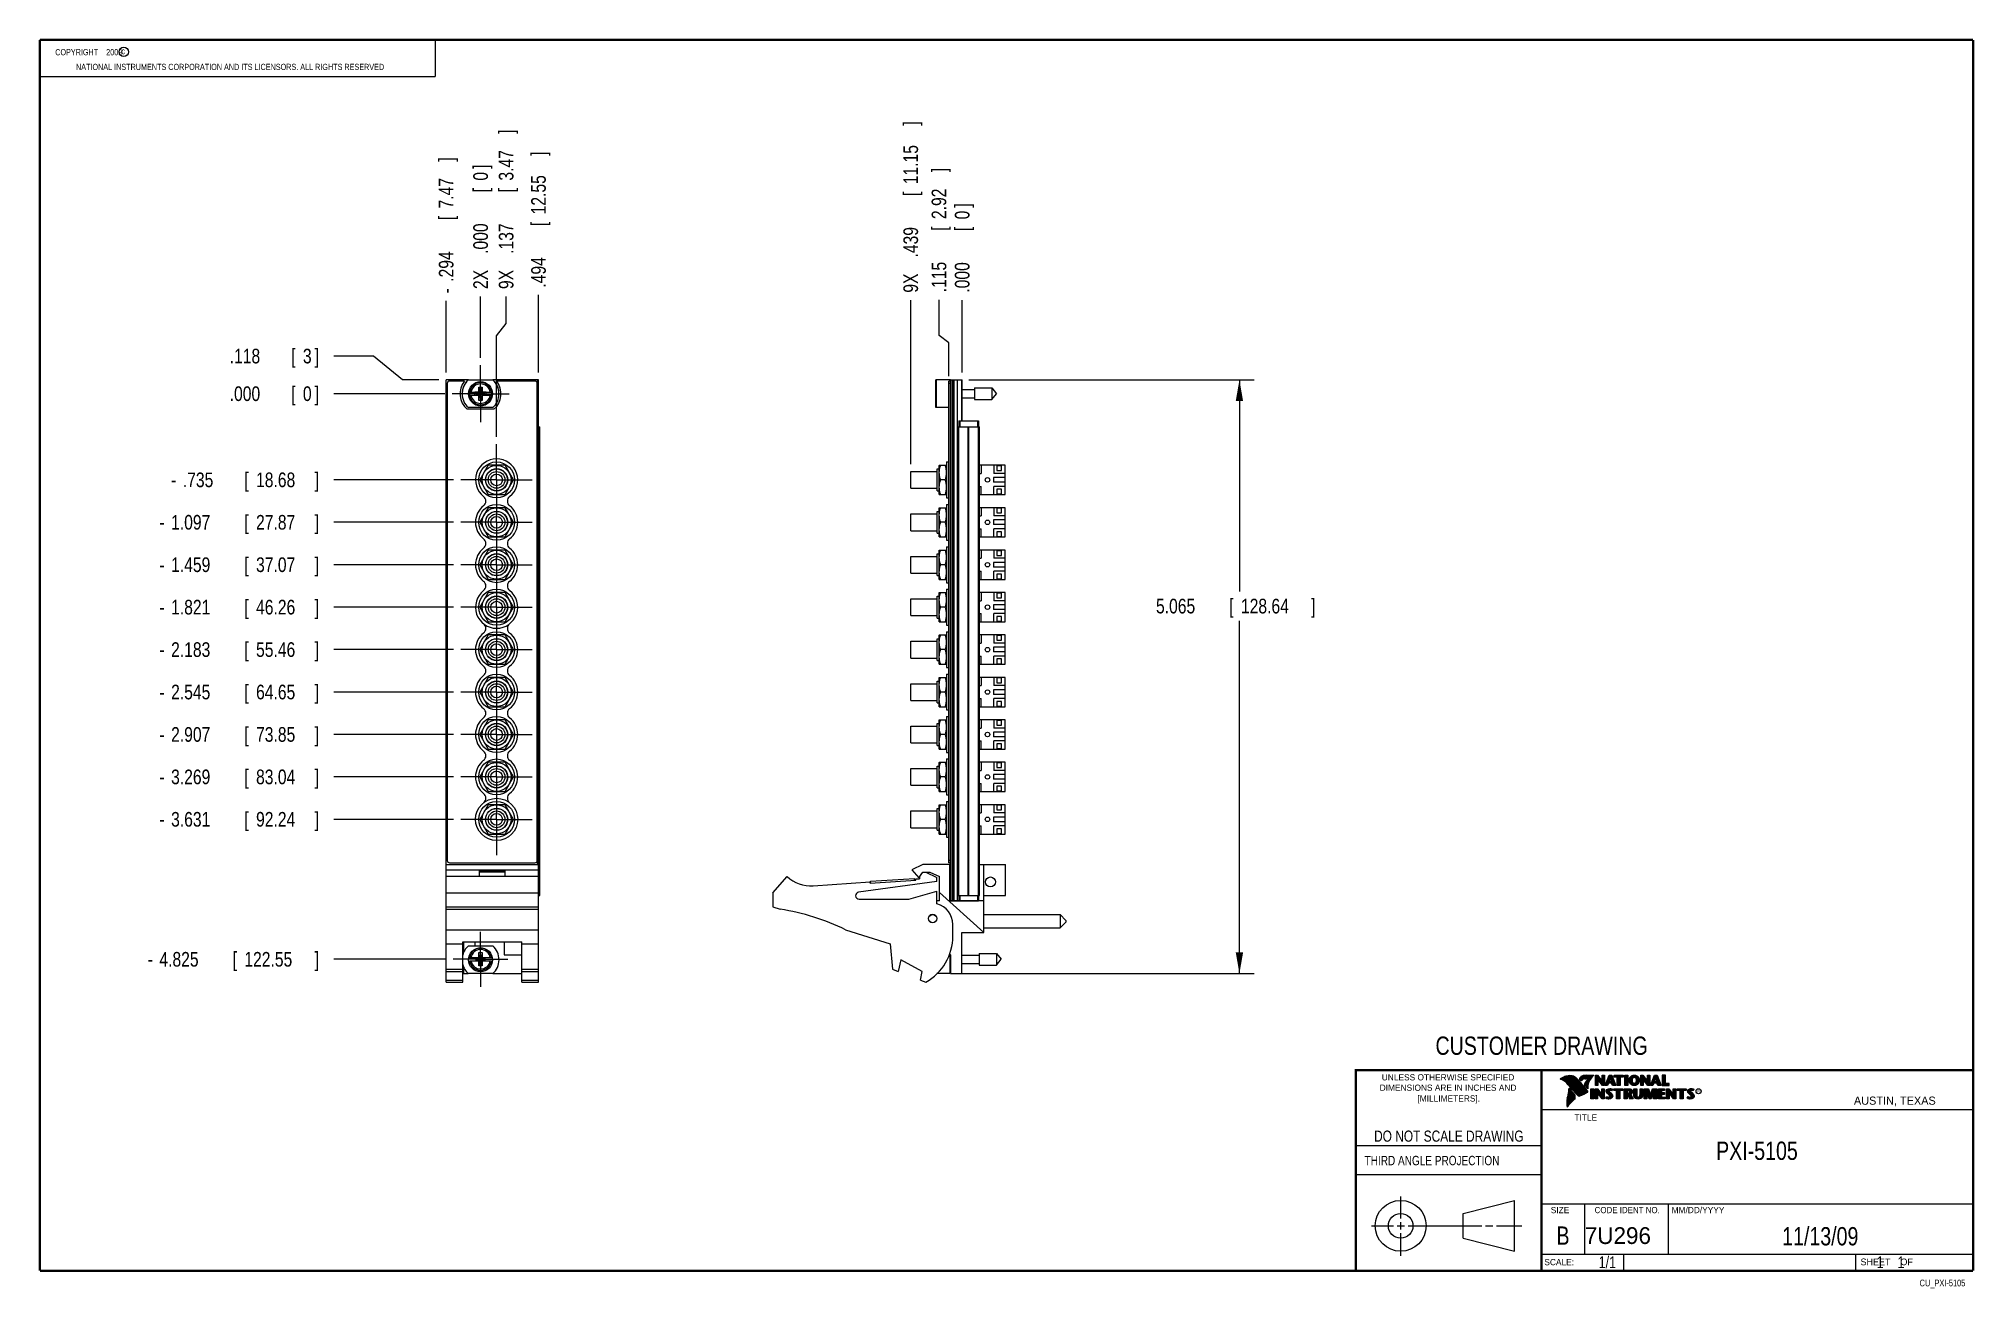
# Model space of a CAD drawing. Header units: inches. Extents: x 0.2 to 16.8, y 0.1 to 10.8.
import ezdxf
from ezdxf.enums import TextEntityAlignment as Align

# ---------------------------------------------------------------- set-up
doc = ezdxf.new("R2010")
doc.units = ezdxf.units.IN
doc.header["$LTSCALE"] = 0.935
doc.header["$MEASUREMENT"] = 0
doc.linetypes.add('CENTER', pattern=[0.6, 0.375, -0.075, 0.075, -0.075])
doc.layers.get('0').update_dxf_attribs({"linetype": 'CONTINUOUS'})
doc.layers.add('DEFAULT_1', color=7, linetype='CENTER')
doc.layers.add('DIMENSIONS', color=7, linetype='CONTINUOUS')
doc.styles.get("Standard").update_dxf_attribs({"font": 'txt', "width": 0.8})
doc.dimstyles.new('DIMSTYLE_1', dxfattribs={"dimtxt": 0.125, "dimasz": 0.18, "dimexe": 0.18, "dimexo": 0.0625, "dimgap": 0.09, "dimtad": 0, "dimtih": 1, "dimtoh": 1, "dimdec": 3, "dimzin": 4, "dimdsep": 46, "dimtxsty": 'STANDARD', "dimblk": '_FILLED', "dimblk1": '_FILLED', "dimblk2": '_FILLED', "dimcen": 0.09, "dimadec": 0, "dimazin": 0, "dimtp": 0.005, "dimtm": 0.005, "dimtfac": 1, "dimtdec": 3, "dimtofl": 0, "dimtmove": 0, "dimatfit": 3, "dimldrblk": '_FILLED', "dimfxl": 1, "dimtolj": 1, "dimtzin": 4, "dimarcsym": 0})
doc.dimstyles.new('DIMSTYLE_2', dxfattribs={"dimtxt": 0.125, "dimasz": 0.18, "dimexe": 0.18, "dimexo": 0.0625, "dimgap": 0.09, "dimtad": 0, "dimtih": 1, "dimtoh": 1, "dimdec": 3, "dimzin": 4, "dimdsep": 46, "dimtxsty": 'STANDARD', "dimblk": '_FILLED', "dimblk1": '_FILLED', "dimblk2": '_FILLED', "dimcen": 0.09, "dimadec": 0, "dimazin": 0, "dimtp": 0.005, "dimtm": 0.005, "dimtfac": 1, "dimtdec": 3, "dimtofl": 0, "dimtmove": 0, "dimatfit": 3, "dimldrblk": '_FILLED', "dimfxl": 1, "dimtolj": 1, "dimtzin": 4, "dimarcsym": 0})

msp = doc.modelspace()

# ---------------------------------------------------------------- texts
at = {"color": 2, "linetype": 'CONTINUOUS', "width": 0.8}
for s, height, p in [('c', 0.053, (0.946, 10.6363)), ('NATIONAL INSTRUMENTS CORPORATION AND ITS LICENSORS. ALL RIGHTS RESERVED', 0.053, (0.5583, 10.5016)), ('THIRD ANGLE PROJECTION', 0.08, (11.5564, 1.1584))]:
    msp.add_text(s, height=height, dxfattribs=at).set_placement(p)
at = {"color": 7, "linetype": 'CONTINUOUS', "width": 0.8}
for s, height, p in [('CUSTOMER DRAWING', 0.15625, (13.0668, 2.1001)), ('DO NOT SCALE DRAWING', 0.095, (12.2754, 1.3592)), ('B', 0.1562, (13.2497, 0.4798))]:
    msp.add_text(s, height=height, dxfattribs=at).set_placement(p, align=Align.CENTER)
at = {"color": 2, "linetype": 'CONTINUOUS'}
for s, p in [('DIMENSIONS ARE IN INCHES AND', (12.2688, 1.7933)), ('UNLESS OTHERWISE SPECIFIED', (12.2688, 1.8819)), ('[MILLIMETERS].', (12.2746, 1.7015))]:
    msp.add_text(s, height=0.053254, dxfattribs=at).set_placement(p, align=Align.CENTER)
for s, height, p in [('R', 0.0217, (14.3971, 1.7782)), ('AUSTIN, TEXAS', 0.069617, (15.7327, 1.6745)), ('TITLE', 0.05325, (13.3474, 1.5397)), ('SIZE', 0.05325, (13.1451, 0.7494)), ('MM/DD/YYYY', 0.05325, (14.1765, 0.7494)), ('SCALE:', 0.05325, (13.0904, 0.3053)), ('SHEET    OF', 0.057262, (15.7892, 0.3052))]:
    msp.add_text(s, height=height, dxfattribs=at).set_placement(p)
at = {"color": 2, "linetype": 'CONTINUOUS', "width": 0.95}
msp.add_text('CODE IDENT NO.', height=0.053254, dxfattribs=at).set_placement((13.7978, 0.7494), align=Align.CENTER)
at = {"color": 7, "linetype": 'CONTINUOUS'}
msp.add_text('7U296', height=0.14316, dxfattribs=at).set_placement((13.4363, 0.4866))
at = {"color": 7, "linetype": 'CONTINUOUS', "width": 0.8}
msp.add_text('1/1', height=0.1, dxfattribs=at).set_placement((13.7025, 0.2805), align=Align.RIGHT)
at = {"color": 2, "linetype": 'CONTINUOUS', "width": 0.8}
msp.add_text('CU_PXI-5105', height=0.057262, dxfattribs=at).set_placement((16.6837, 0.1254), align=Align.RIGHT)
at = {"color": 2, "linetype": 'CONTINUOUS', "insert": (0.3125, 10.6805), "char_height": 0.053, "width": 0.8904, "attachment_point": 1}
msp.add_mtext('    COPYRIGHT    2009', dxfattribs=at)
at = {"color": 7, "linetype": 'CONTINUOUS'}
for s, insert, char_height, width, attachment_point in [('PXI-5105\\P ', (14.9051, 1.3603), 0.15625, 1, 2), ('11/13/09 ', (15.4455, 0.6307), 0.15625, 1.125, 2), ('    1    1', (15.8075, 0.3805), 0.1, 0.8, 1)]:
    msp.add_mtext(s, dxfattribs=dict(at, insert=insert, char_height=char_height, width=width, attachment_point=attachment_point))

# ---------------------------------------------------------------- blocks, each defined once
blk = doc.blocks.new('*D0')
at = {"layer": 'DIMENSIONS', "color": 2, "linetype": 'CONTINUOUS'}
for p, q in [((3.098, 8.061), (2.758, 8.061)), ((3.346, 7.858), (3.098, 8.061)), ((3.655, 7.858), (3.346, 7.858))]:
    blk.add_line(p, q, dxfattribs=at)
at = {"layer": 'DIMENSIONS', "color": 2, "linetype": 'CONTINUOUS', "width": 0.8}
for s, p in [('.118', (1.87, 7.999)), ('[', (2.395, 7.999)), ('3', (2.495, 7.999)), (']', (2.595, 7.999))]:
    blk.add_text(s, height=0.125, dxfattribs=at).set_placement(p)
blk = doc.blocks.new('_FILLED')
at = {"color": 0, "linetype": 'BYBLOCK'}
blk.add_solid([(0, 0), (-1, 0.174), (-1, -0.174)], dxfattribs=at)
blk = doc.blocks.new('*D1')
at = {"layer": 'DIMENSIONS', "color": 2, "linetype": 'CONTINUOUS'}
blk.add_line((3.78, 7.005), (2.758, 7.005), dxfattribs=at)
at = {"layer": 'DIMENSIONS', "color": 2, "linetype": 'CONTINUOUS', "width": 0.8}
for s, p in [('-', (1.37, 6.943)), ('.735', (1.47, 6.943)), ('[', (1.995, 6.943)), ('18.68', (2.095, 6.943)), (']', (2.595, 6.943))]:
    blk.add_text(s, height=0.125, dxfattribs=at).set_placement(p)
blk = doc.blocks.new('*D2')
at = {"layer": 'DIMENSIONS', "color": 2, "linetype": 'CONTINUOUS'}
blk.add_line((3.78, 6.643), (2.758, 6.643), dxfattribs=at)
at = {"layer": 'DIMENSIONS', "color": 2, "linetype": 'CONTINUOUS', "width": 0.8}
for s, p in [('-', (1.27, 6.581)), ('1.097', (1.37, 6.581)), ('[', (1.995, 6.581)), ('27.87', (2.095, 6.581)), (']', (2.595, 6.581))]:
    blk.add_text(s, height=0.125, dxfattribs=at).set_placement(p)
blk = doc.blocks.new('*D3')
at = {"layer": 'DIMENSIONS', "color": 2, "linetype": 'CONTINUOUS'}
blk.add_line((3.78, 6.281), (2.758, 6.281), dxfattribs=at)
at = {"layer": 'DIMENSIONS', "color": 2, "linetype": 'CONTINUOUS', "width": 0.8}
for s, p in [('1.459', (1.37, 6.219)), ('[', (1.995, 6.219)), ('37.07', (2.095, 6.219)), (']', (2.595, 6.219)), ('-', (1.27, 6.219))]:
    blk.add_text(s, height=0.125, dxfattribs=at).set_placement(p)
blk = doc.blocks.new('*D4')
at = {"layer": 'DIMENSIONS', "color": 2, "linetype": 'CONTINUOUS'}
blk.add_line((3.78, 5.919), (2.758, 5.919), dxfattribs=at)
at = {"layer": 'DIMENSIONS', "color": 2, "linetype": 'CONTINUOUS', "width": 0.8}
for s, p in [('1.821', (1.37, 5.857)), ('[', (1.995, 5.857)), ('46.26', (2.095, 5.857)), (']', (2.595, 5.857)), ('-', (1.27, 5.857))]:
    blk.add_text(s, height=0.125, dxfattribs=at).set_placement(p)
blk = doc.blocks.new('*D5')
at = {"layer": 'DIMENSIONS', "color": 2, "linetype": 'CONTINUOUS'}
blk.add_line((3.78, 5.557), (2.758, 5.557), dxfattribs=at)
at = {"layer": 'DIMENSIONS', "color": 2, "linetype": 'CONTINUOUS', "width": 0.8}
for s, p in [('2.183', (1.37, 5.495)), ('[', (1.995, 5.495)), ('55.46', (2.095, 5.495)), (']', (2.595, 5.495)), ('-', (1.27, 5.495))]:
    blk.add_text(s, height=0.125, dxfattribs=at).set_placement(p)
blk = doc.blocks.new('*D6')
at = {"layer": 'DIMENSIONS', "color": 2, "linetype": 'CONTINUOUS'}
blk.add_line((3.78, 5.195), (2.758, 5.195), dxfattribs=at)
at = {"layer": 'DIMENSIONS', "color": 2, "linetype": 'CONTINUOUS', "width": 0.8}
for s, p in [('-', (1.27, 5.133)), ('2.545', (1.37, 5.133)), ('[', (1.995, 5.133)), ('64.65', (2.095, 5.133)), (']', (2.595, 5.133))]:
    blk.add_text(s, height=0.125, dxfattribs=at).set_placement(p)
blk = doc.blocks.new('*D7')
at = {"layer": 'DIMENSIONS', "color": 2, "linetype": 'CONTINUOUS'}
blk.add_line((3.78, 4.833), (2.758, 4.833), dxfattribs=at)
at = {"layer": 'DIMENSIONS', "color": 2, "linetype": 'CONTINUOUS', "width": 0.8}
for s, p in [('-', (1.27, 4.771)), ('2.907', (1.37, 4.771)), ('[', (1.995, 4.771)), ('73.85', (2.095, 4.771)), (']', (2.595, 4.771))]:
    blk.add_text(s, height=0.125, dxfattribs=at).set_placement(p)
blk = doc.blocks.new('*D8')
at = {"layer": 'DIMENSIONS', "color": 2, "linetype": 'CONTINUOUS'}
blk.add_line((3.78, 4.471), (2.758, 4.471), dxfattribs=at)
at = {"layer": 'DIMENSIONS', "color": 2, "linetype": 'CONTINUOUS', "width": 0.8}
for s, p in [('-', (1.27, 4.409)), ('3.269', (1.37, 4.409)), ('[', (1.995, 4.409)), ('83.04', (2.095, 4.409)), (']', (2.595, 4.409))]:
    blk.add_text(s, height=0.125, dxfattribs=at).set_placement(p)
blk = doc.blocks.new('*D9')
at = {"layer": 'DIMENSIONS', "color": 2, "linetype": 'CONTINUOUS'}
blk.add_line((3.78, 4.109), (2.758, 4.109), dxfattribs=at)
at = {"layer": 'DIMENSIONS', "color": 2, "linetype": 'CONTINUOUS', "width": 0.8}
for s, p in [('3.631', (1.37, 4.047)), ('[', (1.995, 4.047)), ('92.24', (2.095, 4.047)), (']', (2.595, 4.047)), ('-', (1.27, 4.047))]:
    blk.add_text(s, height=0.125, dxfattribs=at).set_placement(p)
blk = doc.blocks.new('*D10')
at = {"layer": 'DIMENSIONS', "color": 2, "linetype": 'CONTINUOUS'}
blk.add_line((3.715, 2.916), (2.758, 2.916), dxfattribs=at)
at = {"layer": 'DIMENSIONS', "color": 2, "linetype": 'CONTINUOUS', "width": 0.8}
for s, p in [('4.825', (1.27, 2.853)), ('[', (1.895, 2.853)), ('122.55', (1.995, 2.853)), (']', (2.595, 2.853)), ('-', (1.17, 2.853))]:
    blk.add_text(s, height=0.125, dxfattribs=at).set_placement(p)
blk = doc.blocks.new('*D11')
at = {"layer": 'DIMENSIONS', "color": 2, "linetype": 'CONTINUOUS'}
blk.add_line((3.705, 7.74), (2.758, 7.74), dxfattribs=at)
at = {"layer": 'DIMENSIONS', "color": 2, "linetype": 'CONTINUOUS', "width": 0.8}
for s, p in [('.000', (1.87, 7.678)), ('[', (2.395, 7.678)), ('0', (2.495, 7.678)), (']', (2.595, 7.678))]:
    blk.add_text(s, height=0.125, dxfattribs=at).set_placement(p)
blk = doc.blocks.new('*D12')
at = {"layer": 'DIMENSIONS', "color": 2, "linetype": 'CONTINUOUS'}
for p, q in [((4.229, 8.34), (4.229, 8.57)), ((4.148, 8.233), (4.229, 8.34)), ((4.148, 7.373), (4.148, 8.233))]:
    blk.add_line(p, q, dxfattribs=at)
at = {"layer": 'DIMENSIONS', "color": 2, "linetype": 'CONTINUOUS', "width": 0.8}
for s, p in [(']', (4.292, 9.958)), ('3.47', (4.292, 9.558)), ('[', (4.292, 9.458)), ('.137', (4.292, 8.933)), ('9X ', (4.292, 8.633))]:
    blk.add_text(s, height=0.125, rotation=90, dxfattribs=at).set_placement(p)
blk = doc.blocks.new('*D13')
at = {"layer": 'DIMENSIONS', "color": 2, "linetype": 'CONTINUOUS'}
blk.add_line((4.505, 7.921), (4.505, 8.583), dxfattribs=at)
at = {"layer": 'DIMENSIONS', "color": 2, "linetype": 'CONTINUOUS', "width": 0.8}
for s, p in [(']', (4.568, 9.77)), ('12.55', (4.568, 9.27)), ('[', (4.568, 9.17)), ('.494', (4.568, 8.645))]:
    blk.add_text(s, height=0.125, rotation=90, dxfattribs=at).set_placement(p)
blk = doc.blocks.new('*D14')
at = {"layer": 'DIMENSIONS', "color": 2, "linetype": 'CONTINUOUS'}
blk.add_line((3.717, 7.921), (3.717, 8.533), dxfattribs=at)
at = {"layer": 'DIMENSIONS', "color": 2, "linetype": 'CONTINUOUS', "width": 0.8}
for s, p in [(']', (3.78, 9.72)), ('7.47', (3.78, 9.32)), ('[', (3.78, 9.22)), ('.294', (3.78, 8.695)), ('-', (3.78, 8.595))]:
    blk.add_text(s, height=0.125, rotation=90, dxfattribs=at).set_placement(p)
blk = doc.blocks.new('*D15')
at = {"layer": 'DIMENSIONS', "color": 2, "linetype": 'CONTINUOUS'}
blk.add_line((4.011, 8.046), (4.011, 8.57), dxfattribs=at)
at = {"layer": 'DIMENSIONS', "color": 2, "linetype": 'CONTINUOUS', "width": 0.8}
for s, p in [(']', (4.074, 9.658)), ('0', (4.074, 9.558)), ('[', (4.074, 9.458)), ('.000', (4.074, 8.933)), ('2X ', (4.074, 8.633))]:
    blk.add_text(s, height=0.125, rotation=90, dxfattribs=at).set_placement(p)
blk = doc.blocks.new('*D16')
at = {"layer": 'DIMENSIONS', "color": 2, "linetype": 'CONTINUOUS'}
blk.add_line((7.683, 7.139), (7.683, 8.539), dxfattribs=at)
at = {"layer": 'DIMENSIONS', "color": 2, "linetype": 'CONTINUOUS', "width": 0.8}
for s, p in [(']', (7.745, 10.027)), ('11.15', (7.745, 9.527)), ('[', (7.745, 9.427)), ('.439', (7.745, 8.902)), ('9X ', (7.745, 8.602))]:
    blk.add_text(s, height=0.125, rotation=90, dxfattribs=at).set_placement(p)
blk = doc.blocks.new('*D17')
at = {"layer": 'DIMENSIONS', "color": 2, "linetype": 'CONTINUOUS'}
for p, q in [((7.924, 8.236), (7.924, 8.542)), ((8.007, 8.175), (7.924, 8.236)), ((8.007, 7.891), (8.007, 8.175))]:
    blk.add_line(p, q, dxfattribs=at)
at = {"layer": 'DIMENSIONS', "color": 2, "linetype": 'CONTINUOUS', "width": 0.8}
for s, p in [(']', (7.986, 9.63)), ('2.92', (7.986, 9.23)), ('[', (7.986, 9.13)), ('.115', (7.986, 8.605))]:
    blk.add_text(s, height=0.125, rotation=90, dxfattribs=at).set_placement(p)
blk = doc.blocks.new('*D18')
at = {"layer": 'DIMENSIONS', "color": 2, "linetype": 'CONTINUOUS'}
blk.add_line((8.122, 7.921), (8.122, 8.539), dxfattribs=at)
at = {"layer": 'DIMENSIONS', "color": 2, "linetype": 'CONTINUOUS', "width": 0.8}
for s, p in [(']', (8.184, 9.327)), ('0', (8.184, 9.227)), ('[', (8.184, 9.127)), ('.000', (8.184, 8.602))]:
    blk.add_text(s, height=0.125, rotation=90, dxfattribs=at).set_placement(p)
blk = doc.blocks.new('*D19')
at = {"layer": 'DIMENSIONS', "color": 2, "linetype": 'CONTINUOUS'}
for p, q in [((8.179, 7.858), (10.613, 7.858)), ((10.488, 7.858), (10.488, 6.054)), ((10.488, 2.794), (10.488, 5.804)), ((8.084, 2.794), (10.613, 2.794))]:
    blk.add_line(p, q, dxfattribs=at)
at = {"layer": 'DIMENSIONS', "color": 2, "linetype": 'CONTINUOUS', "xscale": 0.18, "yscale": 0.18, "zscale": 0.18}
for p, rotation in [((10.488, 7.858), 90), ((10.488, 2.794), 270)]:
    blk.add_blockref('_FILLED', p, dxfattribs=dict(at, rotation=rotation))
at = {"layer": 'DIMENSIONS', "color": 2, "linetype": 'CONTINUOUS', "width": 0.8}
for s, p in [('5.065', (9.776, 5.866)), ('[', (10.401, 5.866)), ('128.64', (10.501, 5.866)), (']', (11.101, 5.866))]:
    blk.add_text(s, height=0.125, dxfattribs=at).set_placement(p)

# ---------------------------------------------------------------- dimensions: what is measured, and where the dimension line sits
at = {"layer": 'DIMENSIONS', "color": 2, "linetype": 'CONTINUOUS'}
for feature_location, offset, dtype, origin, text, picture, middle in [((4.148, 7.3726), (0.0812, 1.1978), 0, (4.0112, 7.9839), '9X <>', '*D12', (4.2292, 9.3453)), ((7.6828, 7.1391), (0, 1.3999), 1, (8.1218, 7.8584), '9X <>', '*D16', (7.6828, 9.364)), ((3.7172, 7.9209), (0, 0.612), 1, (4.0112, 7.9839), '-<>', '*D14', (3.7172, 9.2079)), ((4.0112174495, 8.0463788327), (0, 0.5239611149), 1, (4.0112174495, 7.9838788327), '2X <>', '*D15', (4.0112174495, 9.1953399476)), ((3.7147, 2.9157), (-0.957, 0), 0, (3.7677, 7.7404), '-<>', '*D10', (1.9327, 2.9157)), ((3.7805, 6.6431), (-1.0228, 0), 0, (3.7677, 7.7404), '-<>', '*D2', (1.9827, 6.6431)), ((3.7805, 6.2811), (-1.0228, 0), 0, (3.7677, 7.7404), '-<>', '*D3', (1.9827, 6.2811)), ((3.7805, 5.9191), (-1.0228, 0), 0, (3.7677, 7.7404), '-<>', '*D4', (1.9827, 5.9191)), ((3.7805, 5.5571), (-1.0228, 0), 0, (3.7677, 7.7404), '-<>', '*D5', (1.9827, 5.5571)), ((3.7805, 5.1951), (-1.0228, 0), 0, (3.7677, 7.7404), '-<>', '*D6', (1.9827, 5.1951)), ((3.7805, 4.8331), (-1.0228, 0), 0, (3.7677, 7.7404), '-<>', '*D7', (1.9827, 4.8331)), ((3.7805, 4.4711), (-1.0228, 0), 0, (3.7677, 7.7404), '-<>', '*D8', (1.9827, 4.4711)), ((3.7805, 4.1091), (-1.0228, 0), 0, (3.7677, 7.7404), '-<>', '*D9', (1.9827, 4.1091)), ((3.7805, 7.0051), (-1.0228, 0), 0, (3.7677, 7.7404), '-<>', '*D1', (2.0327, 7.0051))]:
    dim = msp.add_ordinate_dim(feature_location=feature_location, offset=offset, dtype=dtype, origin=origin, text=text, dimstyle='DIMSTYLE_1', dxfattribs=at)
    dim.commit()
    dim.dimension.update_dxf_attribs({"geometry": picture, "text_midpoint": middle})
for feature_location, offset, dtype, origin, picture, middle in [((4.5052, 7.9209), (0, 0.6619), 1, (4.0112, 7.9839), '*D13', (4.5052, 9.2578)), ((8.0068058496, 7.8908788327), (-0.0832619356, 0.6513338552), 0, (8.1218058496, 7.8583788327), '*D17', (7.923543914, 9.1672126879)), ((8.1218058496, 7.9208788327), (0, 0.6181376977), 1, (8.1218058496, 7.8583788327), '*D18', (8.1218058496, 9.0140165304)), ((3.6547, 7.8584), (-0.897, 0.2026), 0, (3.7677, 7.7404), '*D0', (2.2827, 8.061)), ((3.7052174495, 7.7403788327), (-0.9475, 0), 0, (3.7677174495, 7.7403788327), '*D11', (2.2827174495, 7.7403788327))]:
    dim = msp.add_ordinate_dim(feature_location=feature_location, offset=offset, dtype=dtype, origin=origin, dimstyle='DIMSTYLE_1', dxfattribs=at)
    dim.commit()
    dim.dimension.update_dxf_attribs({"geometry": picture, "text_midpoint": middle})
dim = msp.add_linear_dim(base=(10.4883, 2.7937), p1=(8.1793, 7.8584), p2=(8.0843, 2.7937), angle=270, dimstyle='DIMSTYLE_2', dxfattribs=at)
dim.commit()
dim.dimension.update_dxf_attribs({"geometry": '*D19', "text_midpoint": (10.4883, 5.9287), "dimtype": 160})

# ---------------------------------------------------------------- linework, layer by layer
at = {"color": 2, "linetype": 'CONTINUOUS'}
for p, q in [((0.25, 10.7586), (3.625, 10.7586)), ((0.25, 10.7586), (0.25, 10.4456)), ((3.625, 10.7586), (3.625, 10.4456)), ((0.25, 10.4456), (3.625, 10.4456)), ((13.0652, 1.9695), (16.745, 1.9695)), ((13.0652, 1.9695), (13.0652, 0.2605)), ((13.2311, 1.8934), (13.2311, 1.8949)), ((13.2347, 1.8921), (13.2347, 1.8972)), ((13.2382, 1.8907), (13.2382, 1.8994)), ((13.2418, 1.8892), (13.2418, 1.9015)), ((13.2453, 1.8876), (13.2453, 1.9035)), ((13.2489, 1.8858), (13.2489, 1.9054)), ((13.2524, 1.8839), (13.2524, 1.9069)), ((13.256, 1.8818), (13.256, 1.9084)), ((13.2596, 1.8796), (13.2596, 1.9098)), ((13.2631, 1.8772), (13.2631, 1.9111)), ((13.2667, 1.8747), (13.2667, 1.9124)), ((13.2702, 1.872), (13.2702, 1.9135)), ((13.2738, 1.869), (13.2738, 1.9146)), ((13.2773, 1.8658), (13.2773, 1.9155)), ((13.2809, 1.8624), (13.2809, 1.9164)), ((13.2844, 1.8587), (13.2844, 1.9173)), ((13.288, 1.8549), (13.288, 1.9181)), ((13.2915, 1.851), (13.2915, 1.9188)), ((13.2951, 1.8471), (13.2951, 1.9194)), ((13.2987, 1.8431), (13.2987, 1.9198)), ((13.3022, 1.8391), (13.3022, 1.92)), ((13.3058, 1.8351), (13.3058, 1.9201)), ((13.3093, 1.8311), (13.3093, 1.9201)), ((13.3129, 1.827), (13.3129, 1.9199)), ((13.3164, 1.8229), (13.3164, 1.9196)), ((13.32, 1.8188), (13.32, 1.9192)), ((13.3235, 1.8146), (13.3235, 1.9186)), ((13.3271, 1.8104), (13.3271, 1.9179)), ((13.3306, 1.8062), (13.3306, 1.9172)), ((13.3342, 1.802), (13.3342, 1.9163)), ((13.3378, 1.7978), (13.3378, 1.9151)), ((13.3413, 1.7937), (13.3413, 1.9138)), ((13.3449, 1.7897), (13.3449, 1.9122)), ((13.3484, 1.7856), (13.3484, 1.9103)), ((13.352, 1.7817), (13.352, 1.9081)), ((13.3555, 1.7778), (13.3555, 1.9055)), ((13.3591, 1.7739), (13.3591, 1.9026)), ((13.3626, 1.7701), (13.3626, 1.8991)), ((13.3662, 1.7663), (13.3662, 1.8952)), ((13.3697, 1.7625), (13.3697, 1.8915)), ((13.3733, 1.7588), (13.3733, 1.8878)), ((13.3769, 1.7556), (13.3769, 1.8841)), ((13.3804, 1.7529), (13.3804, 1.8803)), ((13.384, 1.7512), (13.384, 1.8766)), ((13.3875, 1.7509), (13.3875, 1.8728)), ((13.4022, 1.878), (13.3901, 1.8922)), ((13.3911, 1.7518), (13.3911, 1.8691)), ((13.4029, 1.881), (13.3927, 1.893)), ((13.3946, 1.8908), (13.3946, 1.8999)), ((13.3946, 1.7533), (13.3946, 1.8653)), ((13.3982, 1.8866), (13.3982, 1.9062)), ((13.3982, 1.7548), (13.3982, 1.8615)), ((13.4017, 1.8824), (13.4017, 1.9101)), ((13.4017, 1.7563), (13.4017, 1.8574)), ((13.4053, 1.8823), (13.4053, 1.9129)), ((13.4053, 1.7578), (13.4053, 1.8531)), ((13.4088, 1.8844), (13.4088, 1.915)), ((13.4088, 1.7593), (13.4088, 1.8488)), ((13.4124, 1.887), (13.4124, 1.9167)), ((13.4124, 1.7609), (13.4124, 1.8445)), ((13.4159, 1.89), (13.4159, 1.9182)), ((13.4159, 1.7625), (13.4159, 1.8402)), ((13.4195, 1.8937), (13.4195, 1.9193)), ((13.4195, 1.7641), (13.4195, 1.8359)), ((13.4231, 1.8964), (13.4231, 1.9203)), ((13.4231, 1.7657), (13.4231, 1.8316)), ((13.4266, 1.8982), (13.4266, 1.9209)), ((13.4266, 1.7674), (13.4266, 1.8273)), ((13.4302, 1.8995), (13.4302, 1.9214)), ((13.4302, 1.7691), (13.4302, 1.823)), ((13.4414, 1.8328), (13.4319, 1.8437)), ((13.4337, 1.8997), (13.4337, 1.922)), ((13.4337, 1.7708), (13.4337, 1.8187)), ((13.4433, 1.8344), (13.4349, 1.844)), ((13.4373, 1.8991), (13.4373, 1.9224)), ((13.4373, 1.8413), (13.4373, 1.8491)), ((13.4408, 1.898), (13.4408, 1.9228)), ((13.4408, 1.8372), (13.4408, 1.8572)), ((13.4444, 1.8972), (13.4444, 1.9231)), ((13.4444, 1.8331), (13.4444, 1.8665)), ((13.4479, 1.8969), (13.4479, 1.9234)), ((13.4479, 1.8288), (13.4479, 1.873)), ((13.4515, 1.8966), (13.4515, 1.9236)), ((13.4515, 1.8247), (13.4515, 1.8764)), ((13.4529, 1.9261), (13.5132, 1.9271)), ((13.453, 1.9236), (13.5067, 1.9245)), ((13.455, 1.8965), (13.455, 1.9237)), ((13.455, 1.8207), (13.455, 1.878)), ((13.4586, 1.8964), (13.4586, 1.9237)), ((13.4586, 1.8303), (13.4586, 1.879)), ((13.4622, 1.8957), (13.4622, 1.9238)), ((13.4622, 1.8535), (13.4622, 1.8795)), ((13.4657, 1.8935), (13.4657, 1.9238)), ((13.4657, 1.8636), (13.4657, 1.8798)), ((13.4693, 1.872), (13.4693, 1.9239)), ((13.4728, 1.8794), (13.4728, 1.9239)), ((13.4764, 1.8859), (13.4764, 1.924)), ((13.4799, 1.8919), (13.4799, 1.924)), ((13.4835, 1.8973), (13.4835, 1.9241)), ((13.487, 1.9023), (13.487, 1.9242)), ((13.4906, 1.9069), (13.4906, 1.9242)), ((13.4941, 1.9112), (13.4941, 1.9243)), ((13.4977, 1.9153), (13.4977, 1.9243)), ((13.5013, 1.9191), (13.5013, 1.9244)), ((13.5261, 1.9263), (13.5451, 1.9263)), ((13.5261, 1.839), (13.5261, 1.9263)), ((13.5466, 1.839), (13.5261, 1.839)), ((13.5286, 1.9237), (13.5439, 1.9237)), ((13.5286, 1.8415), (13.5286, 1.9237)), ((13.5441, 1.8415), (13.5286, 1.8415)), ((13.5332, 1.8415), (13.5332, 1.9237)), ((13.5367, 1.8415), (13.5367, 1.9237)), ((13.5402, 1.8415), (13.5402, 1.9237)), ((13.5441, 1.8976), (13.5437, 1.9237)), ((13.5439, 1.9237), (13.5854, 1.869)), ((13.5873, 1.8415), (13.5441, 1.8976)), ((13.5441, 1.8976), (13.5441, 1.8415)), ((13.5451, 1.9263), (13.5829, 1.8765)), ((13.586, 1.839), (13.5466, 1.8902)), ((13.5466, 1.8902), (13.5466, 1.839)), ((13.5471, 1.8936), (13.5471, 1.9194)), ((13.5506, 1.8891), (13.5506, 1.9149)), ((13.5541, 1.8846), (13.5541, 1.9103)), ((13.5576, 1.8801), (13.5576, 1.9057)), ((13.561, 1.8756), (13.561, 1.9011)), ((13.5645, 1.8711), (13.5645, 1.8965)), ((13.568, 1.8665), (13.568, 1.8919)), ((13.5715, 1.862), (13.5715, 1.8874)), ((13.575, 1.8575), (13.575, 1.8828)), ((13.5784, 1.853), (13.5784, 1.8782)), ((13.5819, 1.8485), (13.5819, 1.8736)), ((13.5829, 1.9263), (13.6036, 1.9263)), ((13.5829, 1.8765), (13.5829, 1.9263)), ((13.5854, 1.9237), (13.6011, 1.9237)), ((13.5854, 1.869), (13.5854, 1.9237)), ((13.5854, 1.844), (13.5854, 1.869)), ((13.6036, 1.839), (13.586, 1.839)), ((13.6011, 1.8415), (13.5873, 1.8415)), ((13.5889, 1.8415), (13.5889, 1.9237)), ((13.5923, 1.8415), (13.5923, 1.9237)), ((13.5958, 1.8415), (13.5958, 1.9237)), ((13.5993, 1.8415), (13.5993, 1.9237)), ((13.6011, 1.9237), (13.6011, 1.8415)), ((13.6036, 1.9263), (13.6036, 1.839)), ((13.6088, 1.839), (13.6444, 1.9262)), ((13.6294, 1.839), (13.6088, 1.839)), ((13.6125, 1.8415), (13.6461, 1.9237)), ((13.6277, 1.8415), (13.6125, 1.8415)), ((13.6167, 1.8415), (13.6167, 1.8516)), ((13.6201, 1.8415), (13.6201, 1.8601)), ((13.6236, 1.8415), (13.6236, 1.8686)), ((13.6271, 1.8415), (13.6271, 1.8771)), ((13.6361, 1.8623), (13.6277, 1.8415)), ((13.6378, 1.8598), (13.6294, 1.839)), ((13.6306, 1.8486), (13.6306, 1.8857)), ((13.634, 1.8573), (13.634, 1.8942)), ((13.6665, 1.8623), (13.6361, 1.8623)), ((13.6375, 1.8623), (13.6375, 1.9027)), ((13.6647, 1.8598), (13.6378, 1.8598)), ((13.6388, 1.8711), (13.65, 1.9073)), ((13.6639, 1.8711), (13.6388, 1.8711)), ((13.641, 1.8781), (13.641, 1.9112)), ((13.641, 1.8623), (13.641, 1.8711)), ((13.6423, 1.8736), (13.6519, 1.9048)), ((13.6606, 1.8736), (13.6423, 1.8736)), ((13.6444, 1.9262), (13.6664, 1.9262)), ((13.6445, 1.8893), (13.6445, 1.9197)), ((13.6445, 1.8623), (13.6445, 1.8711)), ((13.6461, 1.9237), (13.6647, 1.9237)), ((13.6479, 1.9006), (13.6479, 1.9237)), ((13.6479, 1.8623), (13.6479, 1.8711)), ((13.65, 1.9073), (13.6541, 1.9073)), ((13.6514, 1.9073), (13.6514, 1.9237)), ((13.6514, 1.8623), (13.6514, 1.8711)), ((13.6519, 1.9048), (13.6521, 1.9048)), ((13.6521, 1.9048), (13.6606, 1.8736)), ((13.6541, 1.9073), (13.6639, 1.8711)), ((13.6549, 1.9043), (13.6549, 1.9237)), ((13.6549, 1.8623), (13.6549, 1.8711)), ((13.6584, 1.8915), (13.6584, 1.9237)), ((13.6584, 1.8623), (13.6584, 1.8711)), ((13.6618, 1.8787), (13.6618, 1.9237)), ((13.6618, 1.8623), (13.6618, 1.8711)), ((13.6647, 1.9237), (13.6959, 1.8415)), ((13.6717, 1.839), (13.6647, 1.8598)), ((13.6653, 1.8623), (13.6653, 1.922)), ((13.6664, 1.9262), (13.6995, 1.839)), ((13.6735, 1.8415), (13.6665, 1.8623)), ((13.6688, 1.8555), (13.6688, 1.9128)), ((13.6995, 1.839), (13.6717, 1.839)), ((13.6723, 1.8452), (13.6723, 1.9037)), ((13.6959, 1.8415), (13.6735, 1.8415)), ((13.6757, 1.8415), (13.6757, 1.8945)), ((13.6792, 1.8415), (13.6792, 1.8854)), ((13.6827, 1.8415), (13.6827, 1.8762)), ((13.6862, 1.8415), (13.6862, 1.8671)), ((13.6866, 1.9262), (13.7634, 1.9262)), ((13.6866, 1.9099), (13.6866, 1.9262)), ((13.7118, 1.9099), (13.6866, 1.9099)), ((13.6891, 1.9237), (13.7609, 1.9237)), ((13.6891, 1.9125), (13.6891, 1.9237)), ((13.7143, 1.9125), (13.6891, 1.9125)), ((13.6896, 1.8415), (13.6896, 1.8579)), ((13.6931, 1.9125), (13.6931, 1.9237)), ((13.6931, 1.8415), (13.6931, 1.8488)), ((13.6966, 1.9125), (13.6966, 1.9237)), ((13.7001, 1.9125), (13.7001, 1.9237)), ((13.7035, 1.9125), (13.7035, 1.9237)), ((13.707, 1.9125), (13.707, 1.9237)), ((13.7105, 1.9125), (13.7105, 1.9237)), ((13.7118, 1.839), (13.7118, 1.9099)), ((13.7382, 1.839), (13.7118, 1.839)), ((13.7143, 1.9125), (13.714, 1.9237)), ((13.7143, 1.8415), (13.7143, 1.9125)), ((13.7357, 1.8415), (13.7143, 1.8415)), ((13.7174, 1.8415), (13.7174, 1.9237)), ((13.7209, 1.8415), (13.7209, 1.9237)), ((13.7244, 1.8415), (13.7244, 1.9237)), ((13.7279, 1.8415), (13.7279, 1.9237)), ((13.7313, 1.8415), (13.7313, 1.9237)), ((13.7357, 1.9125), (13.7348, 1.9237)), ((13.7609, 1.9125), (13.7357, 1.9125)), ((13.7357, 1.9125), (13.7357, 1.8415)), ((13.7634, 1.9099), (13.7382, 1.9099)), ((13.7382, 1.9099), (13.7382, 1.839)), ((13.7383, 1.9125), (13.7383, 1.9237)), ((13.7418, 1.9125), (13.7418, 1.9237)), ((13.7452, 1.9125), (13.7452, 1.9237)), ((13.7487, 1.9125), (13.7487, 1.9237)), ((13.7522, 1.9125), (13.7522, 1.9237)), ((13.7557, 1.9125), (13.7557, 1.9237)), ((13.7591, 1.9125), (13.7591, 1.9237)), ((13.7609, 1.9237), (13.7609, 1.9125)), ((13.7634, 1.9262), (13.7634, 1.9099)), ((13.7768, 1.9262), (13.8031, 1.9262)), ((13.7768, 1.839), (13.7768, 1.9262)), ((13.8031, 1.839), (13.7768, 1.839)), ((13.7794, 1.9237), (13.8006, 1.9237)), ((13.7794, 1.8415), (13.7794, 1.9237)), ((13.8006, 1.8415), (13.7794, 1.8415)), ((13.7835, 1.8415), (13.7835, 1.9237)), ((13.787, 1.8415), (13.787, 1.9237)), ((13.7904, 1.8415), (13.7904, 1.9237)), ((13.7939, 1.8415), (13.7939, 1.9237)), ((13.7974, 1.8415), (13.7974, 1.9237)), ((13.8006, 1.9237), (13.8006, 1.8415)), ((13.8031, 1.9262), (13.8031, 1.839)), ((13.8154, 1.8853), (13.8155, 1.8871)), ((13.8154, 1.8834), (13.8154, 1.8853)), ((13.8154, 1.8816), (13.8154, 1.8834)), ((13.8155, 1.8797), (13.8154, 1.8816)), ((13.8155, 1.8871), (13.8157, 1.8889)), ((13.8157, 1.8779), (13.8155, 1.8797)), ((13.8157, 1.8889), (13.8159, 1.8907)), ((13.8159, 1.876), (13.8157, 1.8779)), ((13.8159, 1.8907), (13.8161, 1.8924)), ((13.8162, 1.8742), (13.8159, 1.876)), ((13.8161, 1.8924), (13.8165, 1.8941)), ((13.8166, 1.8724), (13.8162, 1.8742)), ((13.8165, 1.8941), (13.8169, 1.8958)), ((13.817, 1.8706), (13.8166, 1.8724)), ((13.8169, 1.8958), (13.8174, 1.8975)), ((13.8174, 1.8689), (13.817, 1.8706)), ((13.8174, 1.8975), (13.8179, 1.8991)), ((13.8179, 1.8672), (13.8174, 1.8689)), ((13.8179, 1.8991), (13.8185, 1.9006)), ((13.8179, 1.8852), (13.818, 1.8869)), ((13.8179, 1.8834), (13.8179, 1.8852)), ((13.818, 1.8817), (13.8179, 1.8834)), ((13.8185, 1.8655), (13.8179, 1.8672)), ((13.818, 1.8869), (13.8182, 1.8886)), ((13.8181, 1.8799), (13.818, 1.8817)), ((13.8182, 1.8781), (13.8181, 1.8799)), ((13.8182, 1.8886), (13.8184, 1.8903)), ((13.8184, 1.8764), (13.8182, 1.8781)), ((13.8184, 1.8903), (13.8186, 1.892)), ((13.8187, 1.8746), (13.8184, 1.8764)), ((13.8185, 1.9006), (13.8191, 1.9021)), ((13.8191, 1.8639), (13.8185, 1.8655)), ((13.8186, 1.892), (13.819, 1.8936)), ((13.8191, 1.8729), (13.8187, 1.8746)), ((13.819, 1.8936), (13.8193, 1.8952)), ((13.8191, 1.9021), (13.8198, 1.9036)), ((13.8194, 1.8712), (13.8191, 1.8729)), ((13.8198, 1.8623), (13.8191, 1.8639)), ((13.8193, 1.8952), (13.8198, 1.8967)), ((13.8199, 1.8696), (13.8194, 1.8712)), ((13.8198, 1.9036), (13.8206, 1.9051)), ((13.8198, 1.8967), (13.8203, 1.8982)), ((13.8205, 1.8607), (13.8198, 1.8623)), ((13.8204, 1.8679), (13.8199, 1.8696)), ((13.8203, 1.8982), (13.8208, 1.8997)), ((13.8209, 1.8664), (13.8204, 1.8679)), ((13.8213, 1.8592), (13.8205, 1.8607)), ((13.8206, 1.9051), (13.8214, 1.9065)), ((13.8208, 1.8997), (13.8214, 1.9011)), ((13.8209, 1.8664), (13.8208, 1.8997)), ((13.8215, 1.8648), (13.8209, 1.8664)), ((13.8221, 1.8578), (13.8213, 1.8592)), ((13.8214, 1.9065), (13.8223, 1.9079)), ((13.8214, 1.9011), (13.8221, 1.9025)), ((13.8221, 1.8633), (13.8215, 1.8648)), ((13.8221, 1.9025), (13.8228, 1.9038)), ((13.8228, 1.8619), (13.8221, 1.8633)), ((13.823, 1.8563), (13.8221, 1.8578)), ((13.8223, 1.9079), (13.8232, 1.9092)), ((13.8228, 1.9038), (13.8236, 1.9052)), ((13.8235, 1.8604), (13.8228, 1.8619)), ((13.8239, 1.855), (13.823, 1.8563)), ((13.8232, 1.9092), (13.8243, 1.9106)), ((13.8243, 1.8591), (13.8235, 1.8604)), ((13.8236, 1.9052), (13.8244, 1.9065)), ((13.8249, 1.8536), (13.8239, 1.855)), ((13.8243, 1.9106), (13.8253, 1.9119)), ((13.8243, 1.8591), (13.8244, 1.9065)), ((13.8251, 1.8577), (13.8243, 1.8591)), ((13.8244, 1.9065), (13.8253, 1.9077)), ((13.826, 1.8523), (13.8249, 1.8536)), ((13.826, 1.8564), (13.8251, 1.8577)), ((13.8253, 1.9119), (13.8265, 1.9132)), ((13.8253, 1.9077), (13.8262, 1.909)), ((13.8269, 1.8552), (13.826, 1.8564)), ((13.8271, 1.8511), (13.826, 1.8523)), ((13.8262, 1.909), (13.8273, 1.9102)), ((13.8265, 1.9132), (13.8276, 1.9144)), ((13.8279, 1.854), (13.8269, 1.8552)), ((13.8282, 1.8499), (13.8271, 1.8511)), ((13.8273, 1.9102), (13.8283, 1.9114)), ((13.8276, 1.9144), (13.8288, 1.9156)), ((13.8279, 1.854), (13.8283, 1.9114)), ((13.8289, 1.8528), (13.8279, 1.854)), ((13.8294, 1.8487), (13.8282, 1.8499)), ((13.8283, 1.9114), (13.8294, 1.9126)), ((13.8288, 1.9156), (13.8301, 1.9167)), ((13.83, 1.8517), (13.8289, 1.8528)), ((13.8294, 1.9126), (13.8306, 1.9137)), ((13.8306, 1.8476), (13.8294, 1.8487)), ((13.8311, 1.8506), (13.83, 1.8517)), ((13.8301, 1.9167), (13.8314, 1.9178)), ((13.8306, 1.9137), (13.8318, 1.9148)), ((13.8319, 1.8466), (13.8306, 1.8476)), ((13.8311, 1.8506), (13.8318, 1.9148)), ((13.8323, 1.8496), (13.8311, 1.8506)), ((13.8314, 1.9178), (13.8327, 1.9188)), ((13.8318, 1.9148), (13.833, 1.9158)), ((13.8332, 1.8456), (13.8319, 1.8466)), ((13.8335, 1.8486), (13.8323, 1.8496)), ((13.8327, 1.9188), (13.834, 1.9198)), ((13.833, 1.9158), (13.8342, 1.9168)), ((13.8346, 1.8447), (13.8332, 1.8456)), ((13.8347, 1.8477), (13.8335, 1.8486)), ((13.834, 1.9198), (13.8354, 1.9207)), ((13.8342, 1.9168), (13.8355, 1.9177)), ((13.836, 1.8438), (13.8346, 1.8447)), ((13.8347, 1.8477), (13.8355, 1.9177)), ((13.836, 1.8468), (13.8347, 1.8477)), ((13.8354, 1.9207), (13.8368, 1.9215)), ((13.8355, 1.9177), (13.8368, 1.9185)), ((13.8373, 1.846), (13.836, 1.8468)), ((13.8374, 1.843), (13.836, 1.8438)), ((13.8368, 1.9215), (13.8382, 1.9223)), ((13.8368, 1.9185), (13.8381, 1.9193)), ((13.8386, 1.8452), (13.8373, 1.846)), ((13.839, 1.8423), (13.8374, 1.843)), ((13.8381, 1.9193), (13.8394, 1.92)), ((13.8386, 1.8452), (13.8381, 1.9193)), ((13.8382, 1.9223), (13.8397, 1.923)), ((13.84, 1.8445), (13.8386, 1.8452)), ((13.8405, 1.8416), (13.839, 1.8423)), ((13.8394, 1.92), (13.8408, 1.9207)), ((13.8397, 1.923), (13.8412, 1.9237)), ((13.8397, 1.8857), (13.8398, 1.8868)), ((13.8397, 1.8845), (13.8397, 1.8857)), ((13.8397, 1.8833), (13.8397, 1.8845)), ((13.8397, 1.8821), (13.8397, 1.8833)), ((13.8397, 1.8809), (13.8397, 1.8821)), ((13.8398, 1.8796), (13.8397, 1.8809)), ((13.8398, 1.8868), (13.8399, 1.888)), ((13.8399, 1.8784), (13.8398, 1.8796)), ((13.8399, 1.888), (13.84, 1.8891)), ((13.84, 1.8773), (13.8399, 1.8784)), ((13.84, 1.8891), (13.8401, 1.8902)), ((13.8401, 1.8761), (13.84, 1.8773)), ((13.8415, 1.8439), (13.84, 1.8445)), ((13.8401, 1.8902), (13.8402, 1.8913)), ((13.8402, 1.8749), (13.8401, 1.8761)), ((13.8402, 1.8913), (13.8403, 1.8924)), ((13.8404, 1.8738), (13.8402, 1.8749)), ((13.8403, 1.8924), (13.8405, 1.8934)), ((13.8405, 1.8727), (13.8404, 1.8738)), ((13.8405, 1.8934), (13.8407, 1.8944)), ((13.8407, 1.8716), (13.8405, 1.8727)), ((13.8421, 1.8409), (13.8405, 1.8416)), ((13.8407, 1.8944), (13.8409, 1.8954)), ((13.841, 1.8706), (13.8407, 1.8716)), ((13.8408, 1.9207), (13.8422, 1.9213)), ((13.8409, 1.8954), (13.8411, 1.8963)), ((13.8412, 1.8696), (13.841, 1.8706)), ((13.8411, 1.8963), (13.8414, 1.8972)), ((13.8412, 1.9237), (13.8427, 1.9243)), ((13.8414, 1.8686), (13.8412, 1.8696)), ((13.8414, 1.8972), (13.8416, 1.8981)), ((13.8417, 1.8677), (13.8414, 1.8686)), ((13.8415, 1.8439), (13.8417, 1.8678)), ((13.843, 1.8433), (13.8415, 1.8439)), ((13.8416, 1.8981), (13.8419, 1.899)), ((13.842, 1.8667), (13.8417, 1.8677)), ((13.8419, 1.899), (13.8422, 1.8999)), ((13.842, 1.8991), (13.8422, 1.9213)), ((13.8423, 1.8658), (13.842, 1.8667)), ((13.8438, 1.8404), (13.8421, 1.8409)), ((13.8422, 1.9213), (13.8436, 1.9219)), ((13.8422, 1.8999), (13.8426, 1.9007)), ((13.8422, 1.8844), (13.8423, 1.8856)), ((13.8422, 1.8833), (13.8422, 1.8844)), ((13.8422, 1.8821), (13.8422, 1.8833)), ((13.8423, 1.8809), (13.8422, 1.8821)), ((13.8423, 1.8867), (13.8424, 1.8878)), ((13.8423, 1.8856), (13.8423, 1.8867)), ((13.8423, 1.8798), (13.8423, 1.8809)), ((13.8424, 1.8786), (13.8423, 1.8798)), ((13.8427, 1.865), (13.8423, 1.8658)), ((13.8424, 1.8878), (13.8425, 1.8889)), ((13.8425, 1.8775), (13.8424, 1.8786)), ((13.8425, 1.8889), (13.8426, 1.89)), ((13.8426, 1.8764), (13.8425, 1.8775)), ((13.8426, 1.9007), (13.843, 1.9016)), ((13.8426, 1.89), (13.8427, 1.891)), ((13.8427, 1.8753), (13.8426, 1.8764)), ((13.8427, 1.9243), (13.8443, 1.9248)), ((13.8427, 1.891), (13.8428, 1.892)), ((13.8429, 1.8742), (13.8427, 1.8753)), ((13.8431, 1.8641), (13.8427, 1.865)), ((13.8428, 1.892), (13.843, 1.893)), ((13.843, 1.8731), (13.8429, 1.8742)), ((13.843, 1.9016), (13.8434, 1.9024)), ((13.843, 1.893), (13.8432, 1.8939)), ((13.8432, 1.8721), (13.843, 1.8731)), ((13.8445, 1.8428), (13.843, 1.8433)), ((13.8434, 1.8633), (13.8431, 1.8641)), ((13.8432, 1.8939), (13.8434, 1.8948)), ((13.8434, 1.8712), (13.8432, 1.8721)), ((13.8434, 1.9024), (13.8438, 1.9032)), ((13.8434, 1.8948), (13.8436, 1.8957)), ((13.8436, 1.8702), (13.8434, 1.8712)), ((13.8439, 1.8625), (13.8434, 1.8633)), ((13.8436, 1.9219), (13.8451, 1.9224)), ((13.8436, 1.8957), (13.8438, 1.8965)), ((13.8439, 1.8693), (13.8436, 1.8702)), ((13.8438, 1.9032), (13.8443, 1.904)), ((13.8438, 1.8965), (13.844, 1.8974)), ((13.8455, 1.8399), (13.8438, 1.8404)), ((13.8441, 1.8684), (13.8439, 1.8693)), ((13.8443, 1.8617), (13.8439, 1.8625)), ((13.844, 1.8974), (13.8443, 1.8982)), ((13.8444, 1.8676), (13.8441, 1.8684)), ((13.8443, 1.9248), (13.8459, 1.9253)), ((13.8443, 1.904), (13.8447, 1.9047)), ((13.8443, 1.8982), (13.8446, 1.899)), ((13.8448, 1.8609), (13.8443, 1.8617)), ((13.8447, 1.8667), (13.8444, 1.8676)), ((13.8462, 1.8423), (13.8445, 1.8428)), ((13.8446, 1.899), (13.8449, 1.8997)), ((13.8447, 1.9047), (13.8453, 1.9055)), ((13.845, 1.8659), (13.8447, 1.8667)), ((13.8453, 1.8602), (13.8448, 1.8609)), ((13.8449, 1.8997), (13.8453, 1.9005)), ((13.8454, 1.8651), (13.845, 1.8659)), ((13.8451, 1.9224), (13.8466, 1.9229)), ((13.8453, 1.9055), (13.8451, 1.9224)), ((13.8453, 1.9055), (13.8458, 1.9062)), ((13.8453, 1.9005), (13.8456, 1.9012)), ((13.8458, 1.8595), (13.8453, 1.8602)), ((13.8457, 1.8644), (13.8454, 1.8651)), ((13.8473, 1.8395), (13.8455, 1.8399)), ((13.8456, 1.9012), (13.846, 1.902)), ((13.8461, 1.8637), (13.8457, 1.8644)), ((13.8458, 1.9062), (13.8464, 1.9068)), ((13.8464, 1.8588), (13.8458, 1.8595)), ((13.846, 1.8424), (13.8458, 1.8595)), ((13.8459, 1.9253), (13.8476, 1.9257)), ((13.846, 1.902), (13.8464, 1.9027)), ((13.8465, 1.863), (13.8461, 1.8637)), ((13.8478, 1.8419), (13.8462, 1.8423)), ((13.8464, 1.9068), (13.847, 1.9074)), ((13.8464, 1.9027), (13.8468, 1.9033)), ((13.847, 1.8581), (13.8464, 1.8588)), ((13.8469, 1.8623), (13.8465, 1.863)), ((13.8466, 1.9229), (13.8481, 1.9233)), ((13.8468, 1.9033), (13.8473, 1.9039)), ((13.8473, 1.8617), (13.8469, 1.8623)), ((13.847, 1.9074), (13.8477, 1.908)), ((13.8477, 1.8575), (13.847, 1.8581)), ((13.8473, 1.9039), (13.8478, 1.9045)), ((13.8478, 1.8611), (13.8473, 1.8617)), ((13.8491, 1.8391), (13.8473, 1.8395)), ((13.8476, 1.9257), (13.8492, 1.9261)), ((13.8477, 1.908), (13.8483, 1.9086)), ((13.8483, 1.857), (13.8477, 1.8575)), ((13.8478, 1.9045), (13.8482, 1.9051)), ((13.8483, 1.8605), (13.8478, 1.8611)), ((13.8495, 1.8416), (13.8478, 1.8419)), ((13.8481, 1.9233), (13.8497, 1.9236)), ((13.8482, 1.9051), (13.8488, 1.9056)), ((13.8483, 1.9086), (13.849, 1.9091)), ((13.8488, 1.8599), (13.8483, 1.8605)), ((13.849, 1.8564), (13.8483, 1.857)), ((13.8488, 1.9056), (13.8493, 1.9061)), ((13.8494, 1.8594), (13.8488, 1.8599)), ((13.849, 1.9091), (13.8497, 1.9095)), ((13.8498, 1.8559), (13.849, 1.8564)), ((13.8509, 1.8388), (13.8491, 1.8391)), ((13.8492, 1.9261), (13.8509, 1.9264)), ((13.8493, 1.9061), (13.8498, 1.9065)), ((13.8499, 1.8589), (13.8494, 1.8594)), ((13.8495, 1.9094), (13.8495, 1.9236)), ((13.8495, 1.8416), (13.8495, 1.8561)), ((13.8513, 1.8413), (13.8495, 1.8416)), ((13.8497, 1.9236), (13.8513, 1.9239)), ((13.8497, 1.9095), (13.8505, 1.9099)), ((13.8498, 1.9065), (13.8504, 1.9069)), ((13.8505, 1.8555), (13.8498, 1.8559)), ((13.8505, 1.8585), (13.8499, 1.8589)), ((13.8504, 1.9069), (13.851, 1.9073)), ((13.8505, 1.9099), (13.8512, 1.9103)), ((13.8511, 1.8581), (13.8505, 1.8585)), ((13.8513, 1.8551), (13.8505, 1.8555)), ((13.8509, 1.9264), (13.8527, 1.9266)), ((13.8528, 1.8386), (13.8509, 1.8388)), ((13.851, 1.9073), (13.8516, 1.9077)), ((13.8518, 1.8577), (13.8511, 1.8581)), ((13.8512, 1.9103), (13.852, 1.9106)), ((13.8513, 1.9239), (13.853, 1.9241)), ((13.8521, 1.8547), (13.8513, 1.8551)), ((13.853, 1.8411), (13.8513, 1.8413)), ((13.8516, 1.9077), (13.8523, 1.908)), ((13.8524, 1.8574), (13.8518, 1.8577)), ((13.852, 1.9106), (13.8528, 1.9109)), ((13.853, 1.8544), (13.8521, 1.8547)), ((13.8523, 1.908), (13.8529, 1.9083)), ((13.8531, 1.8571), (13.8524, 1.8574)), ((13.8527, 1.9266), (13.8544, 1.9268)), ((13.8528, 1.9109), (13.8536, 1.9111)), ((13.8547, 1.8384), (13.8528, 1.8386)), ((13.8529, 1.9083), (13.8536, 1.9085)), ((13.853, 1.9241), (13.8546, 1.9243)), ((13.853, 1.9109), (13.853, 1.9241)), ((13.8538, 1.8542), (13.853, 1.8544)), ((13.853, 1.8411), (13.853, 1.8544)), ((13.8548, 1.841), (13.853, 1.8411)), ((13.8538, 1.8568), (13.8531, 1.8571)), ((13.8536, 1.9111), (13.8545, 1.9113)), ((13.8536, 1.9085), (13.8543, 1.9087)), ((13.8545, 1.8566), (13.8538, 1.8568)), ((13.8547, 1.854), (13.8538, 1.8542)), ((13.8543, 1.9087), (13.855, 1.9089)), ((13.8544, 1.9268), (13.8561, 1.9269)), ((13.8545, 1.9113), (13.8553, 1.9115)), ((13.8552, 1.8564), (13.8545, 1.8566)), ((13.8546, 1.9243), (13.8563, 1.9244)), ((13.8556, 1.8538), (13.8547, 1.854)), ((13.8565, 1.8384), (13.8547, 1.8384)), ((13.8566, 1.8409), (13.8548, 1.841)), ((13.855, 1.9089), (13.8557, 1.909)), ((13.8559, 1.8563), (13.8552, 1.8564)), ((13.8553, 1.9115), (13.8562, 1.9116)), ((13.8565, 1.8537), (13.8556, 1.8538)), ((13.8557, 1.909), (13.8565, 1.9091)), ((13.8567, 1.8562), (13.8559, 1.8563)), ((13.8561, 1.9269), (13.8579, 1.927)), ((13.8562, 1.9116), (13.8571, 1.9117)), ((13.8563, 1.9244), (13.8579, 1.9245)), ((13.8565, 1.9116), (13.8565, 1.9244)), ((13.8565, 1.9091), (13.8572, 1.9092)), ((13.8574, 1.8537), (13.8565, 1.8537)), ((13.8565, 1.8409), (13.8565, 1.8537)), ((13.8584, 1.8383), (13.8565, 1.8384)), ((13.8584, 1.8408), (13.8566, 1.8409)), ((13.8574, 1.8562), (13.8567, 1.8562)), ((13.8571, 1.9117), (13.858, 1.9117)), ((13.8572, 1.9092), (13.858, 1.9092)), ((13.8582, 1.8562), (13.8574, 1.8562)), ((13.8583, 1.8537), (13.8574, 1.8537)), ((13.8579, 1.927), (13.8596, 1.927)), ((13.8579, 1.9245), (13.8596, 1.9244)), ((13.858, 1.9117), (13.8589, 1.9117)), ((13.858, 1.9092), (13.8587, 1.9091)), ((13.8589, 1.8563), (13.8582, 1.8562)), ((13.8592, 1.8537), (13.8583, 1.8537)), ((13.8601, 1.8409), (13.8584, 1.8408)), ((13.8602, 1.8384), (13.8584, 1.8383)), ((13.8587, 1.9091), (13.8595, 1.9091)), ((13.8589, 1.9117), (13.8598, 1.9116)), ((13.8597, 1.8564), (13.8589, 1.8563)), ((13.8601, 1.8539), (13.8592, 1.8537)), ((13.8595, 1.9091), (13.8602, 1.909)), ((13.8596, 1.927), (13.8614, 1.9269)), ((13.8596, 1.9244), (13.8612, 1.9243)), ((13.8605, 1.8565), (13.8597, 1.8564)), ((13.8598, 1.9116), (13.8607, 1.9114)), ((13.8599, 1.8409), (13.8601, 1.8539)), ((13.861, 1.854), (13.8601, 1.8539)), ((13.8618, 1.841), (13.8601, 1.8409)), ((13.8602, 1.909), (13.861, 1.9088)), ((13.862, 1.8384), (13.8602, 1.8384)), ((13.8612, 1.8567), (13.8605, 1.8565)), ((13.8607, 1.9114), (13.8616, 1.9113)), ((13.861, 1.9114), (13.8612, 1.9243)), ((13.861, 1.9088), (13.8617, 1.9086)), ((13.8619, 1.8542), (13.861, 1.854)), ((13.8612, 1.9243), (13.8628, 1.9242)), ((13.862, 1.8569), (13.8612, 1.8567)), ((13.8614, 1.9269), (13.8631, 1.9267)), ((13.8616, 1.9113), (13.8624, 1.911)), ((13.8617, 1.9086), (13.8624, 1.9084)), ((13.8635, 1.8411), (13.8618, 1.841)), ((13.8627, 1.8545), (13.8619, 1.8542)), ((13.8627, 1.8571), (13.862, 1.8569)), ((13.8638, 1.8386), (13.862, 1.8384)), ((13.8624, 1.911), (13.8632, 1.9108)), ((13.8624, 1.9084), (13.8631, 1.9081)), ((13.8634, 1.8574), (13.8627, 1.8571)), ((13.8636, 1.8547), (13.8627, 1.8545)), ((13.8628, 1.9242), (13.8644, 1.924)), ((13.8631, 1.9267), (13.8648, 1.9265)), ((13.8631, 1.9081), (13.8638, 1.9079)), ((13.8632, 1.9108), (13.864, 1.9105)), ((13.8641, 1.8577), (13.8634, 1.8574)), ((13.8634, 1.8411), (13.8636, 1.8547)), ((13.8652, 1.8413), (13.8635, 1.8411)), ((13.8644, 1.8551), (13.8636, 1.8547)), ((13.8638, 1.9079), (13.8645, 1.9076)), ((13.8656, 1.8388), (13.8638, 1.8386)), ((13.864, 1.9105), (13.8648, 1.9102)), ((13.8647, 1.858), (13.8641, 1.8577)), ((13.8643, 1.9104), (13.8644, 1.924)), ((13.8644, 1.924), (13.8661, 1.9237)), ((13.8652, 1.8554), (13.8644, 1.8551)), ((13.8645, 1.9076), (13.8651, 1.9072)), ((13.8653, 1.8584), (13.8647, 1.858)), ((13.8648, 1.9265), (13.8665, 1.9262)), ((13.8648, 1.9102), (13.8656, 1.9098)), ((13.8651, 1.9072), (13.8657, 1.9069)), ((13.8659, 1.8558), (13.8652, 1.8554)), ((13.8668, 1.8416), (13.8652, 1.8413)), ((13.8659, 1.8588), (13.8653, 1.8584)), ((13.8656, 1.9098), (13.8663, 1.9094)), ((13.8673, 1.8391), (13.8656, 1.8388)), ((13.8657, 1.9069), (13.8662, 1.9065)), ((13.8665, 1.8592), (13.8659, 1.8588)), ((13.8667, 1.8562), (13.8659, 1.8558)), ((13.8661, 1.9237), (13.8676, 1.9233)), ((13.8662, 1.9065), (13.8668, 1.9061)), ((13.8663, 1.9094), (13.867, 1.909)), ((13.8665, 1.9262), (13.8682, 1.9258)), ((13.867, 1.8596), (13.8665, 1.8592)), ((13.8674, 1.8567), (13.8667, 1.8562)), ((13.8668, 1.9061), (13.8673, 1.9056)), ((13.8685, 1.842), (13.8668, 1.8416)), ((13.8669, 1.8416), (13.867, 1.8565)), ((13.867, 1.909), (13.8677, 1.9085)), ((13.8675, 1.8601), (13.867, 1.8596)), ((13.8673, 1.9056), (13.8677, 1.9052)), ((13.869, 1.8395), (13.8673, 1.8391)), ((13.8681, 1.8572), (13.8674, 1.8567)), ((13.8675, 1.9087), (13.8676, 1.9233)), ((13.868, 1.8606), (13.8675, 1.8601)), ((13.8676, 1.9233), (13.8692, 1.9229)), ((13.8677, 1.9085), (13.8683, 1.908)), ((13.8677, 1.9052), (13.8682, 1.9047)), ((13.8684, 1.8612), (13.868, 1.8606)), ((13.8687, 1.8577), (13.8681, 1.8572)), ((13.8682, 1.9258), (13.8699, 1.9254)), ((13.8682, 1.9047), (13.8686, 1.9042)), ((13.8683, 1.908), (13.869, 1.9075)), ((13.8688, 1.8618), (13.8684, 1.8612)), ((13.8701, 1.8424), (13.8685, 1.842)), ((13.8686, 1.9042), (13.869, 1.9037)), ((13.8693, 1.8583), (13.8687, 1.8577)), ((13.8693, 1.8624), (13.8688, 1.8618)), ((13.869, 1.9075), (13.8695, 1.907)), ((13.869, 1.9037), (13.8694, 1.9031)), ((13.8707, 1.8399), (13.869, 1.8395)), ((13.8692, 1.9229), (13.8708, 1.9225)), ((13.8696, 1.8631), (13.8693, 1.8624)), ((13.8699, 1.859), (13.8693, 1.8583)), ((13.8694, 1.9031), (13.8698, 1.9025)), ((13.8695, 1.907), (13.8701, 1.9064)), ((13.87, 1.8638), (13.8696, 1.8631)), ((13.8698, 1.9025), (13.8701, 1.9019)), ((13.8699, 1.9254), (13.8715, 1.9249)), ((13.8704, 1.8596), (13.8699, 1.859)), ((13.8704, 1.8645), (13.87, 1.8638)), ((13.8701, 1.9064), (13.8706, 1.9058)), ((13.8701, 1.9019), (13.8704, 1.9012)), ((13.8716, 1.8428), (13.8701, 1.8424)), ((13.8704, 1.9012), (13.8708, 1.9005)), ((13.8707, 1.8653), (13.8704, 1.8645)), ((13.8709, 1.8603), (13.8704, 1.8596)), ((13.8706, 1.9058), (13.8711, 1.9052)), ((13.871, 1.8661), (13.8707, 1.8653)), ((13.8724, 1.8404), (13.8707, 1.8399)), ((13.8708, 1.9225), (13.8723, 1.922)), ((13.871, 1.9053), (13.8708, 1.9225)), ((13.8708, 1.9005), (13.8711, 1.8998)), ((13.8714, 1.8611), (13.8709, 1.8603)), ((13.8713, 1.8669), (13.871, 1.8661)), ((13.8711, 1.9052), (13.8715, 1.9045)), ((13.8711, 1.8998), (13.8714, 1.899)), ((13.8716, 1.8677), (13.8713, 1.8669)), ((13.8714, 1.899), (13.8717, 1.8981)), ((13.8719, 1.8618), (13.8714, 1.8611)), ((13.8716, 1.8428), (13.8714, 1.8611)), ((13.8715, 1.9249), (13.8732, 1.9243)), ((13.8715, 1.9045), (13.872, 1.9038)), ((13.8719, 1.8686), (13.8716, 1.8677)), ((13.8732, 1.8434), (13.8716, 1.8428)), ((13.8717, 1.8981), (13.8719, 1.8972)), ((13.8719, 1.8972), (13.8722, 1.8963)), ((13.8722, 1.8695), (13.8719, 1.8686)), ((13.8723, 1.8626), (13.8719, 1.8618)), ((13.872, 1.9038), (13.8724, 1.9031)), ((13.8722, 1.8963), (13.8724, 1.8954)), ((13.8724, 1.8704), (13.8722, 1.8695)), ((13.8723, 1.922), (13.8738, 1.9214)), ((13.8727, 1.8634), (13.8723, 1.8626)), ((13.8724, 1.9031), (13.8727, 1.9023)), ((13.8724, 1.8954), (13.8727, 1.8944)), ((13.8727, 1.8713), (13.8724, 1.8704)), ((13.8741, 1.841), (13.8724, 1.8404)), ((13.8727, 1.9023), (13.8731, 1.9015)), ((13.8727, 1.8944), (13.8729, 1.8933)), ((13.8729, 1.8723), (13.8727, 1.8713)), ((13.873, 1.8643), (13.8727, 1.8634)), ((13.8729, 1.8933), (13.8731, 1.8923)), ((13.8731, 1.8733), (13.8729, 1.8723)), ((13.8734, 1.8651), (13.873, 1.8643)), ((13.8731, 1.9015), (13.8734, 1.9007)), ((13.8731, 1.8923), (13.8732, 1.8912)), ((13.8732, 1.8743), (13.8731, 1.8733)), ((13.8732, 1.9243), (13.8748, 1.9237)), ((13.8732, 1.8912), (13.8734, 1.8901)), ((13.8734, 1.8753), (13.8732, 1.8743)), ((13.8747, 1.844), (13.8732, 1.8434)), ((13.8734, 1.9007), (13.8737, 1.8998)), ((13.8734, 1.8901), (13.8735, 1.889)), ((13.8735, 1.8764), (13.8734, 1.8753)), ((13.8737, 1.866), (13.8734, 1.8651)), ((13.8735, 1.889), (13.8736, 1.8878)), ((13.8736, 1.8775), (13.8735, 1.8764)), ((13.8736, 1.8878), (13.8737, 1.8867)), ((13.8737, 1.8786), (13.8736, 1.8775)), ((13.8737, 1.8998), (13.8741, 1.8989)), ((13.8737, 1.8867), (13.8737, 1.8855)), ((13.8737, 1.8855), (13.8738, 1.8844)), ((13.8738, 1.8798), (13.8737, 1.8786)), ((13.874, 1.8669), (13.8737, 1.866)), ((13.8738, 1.9214), (13.8753, 1.9207)), ((13.8741, 1.8988), (13.8738, 1.9214)), ((13.8738, 1.8844), (13.8738, 1.8832)), ((13.8738, 1.8832), (13.8738, 1.8821)), ((13.8738, 1.8821), (13.8738, 1.8809)), ((13.8738, 1.8809), (13.8738, 1.8798)), ((13.8743, 1.8678), (13.874, 1.8669)), ((13.8741, 1.8989), (13.8744, 1.898)), ((13.8757, 1.8417), (13.8741, 1.841)), ((13.8746, 1.8688), (13.8743, 1.8678)), ((13.8744, 1.898), (13.8746, 1.897)), ((13.8747, 1.844), (13.8744, 1.8681)), ((13.8746, 1.897), (13.8749, 1.896)), ((13.8749, 1.8697), (13.8746, 1.8688)), ((13.8762, 1.8447), (13.8747, 1.844)), ((13.8748, 1.9237), (13.8763, 1.923)), ((13.8749, 1.896), (13.8751, 1.8949)), ((13.8751, 1.8707), (13.8749, 1.8697)), ((13.8751, 1.8949), (13.8754, 1.8938)), ((13.8754, 1.8718), (13.8751, 1.8707)), ((13.8753, 1.9207), (13.8767, 1.92)), ((13.8754, 1.8938), (13.8756, 1.8927)), ((13.8756, 1.8728), (13.8754, 1.8718)), ((13.8756, 1.8927), (13.8757, 1.8916)), ((13.8757, 1.8739), (13.8756, 1.8728)), ((13.8757, 1.8916), (13.8759, 1.8904)), ((13.8759, 1.875), (13.8757, 1.8739)), ((13.8773, 1.8424), (13.8757, 1.8417)), ((13.8759, 1.8904), (13.876, 1.8892)), ((13.876, 1.8762), (13.8759, 1.875)), ((13.876, 1.8892), (13.8761, 1.888)), ((13.8761, 1.8773), (13.876, 1.8762)), ((13.8761, 1.888), (13.8762, 1.8869)), ((13.8762, 1.8785), (13.8761, 1.8773)), ((13.8762, 1.8869), (13.8763, 1.8857)), ((13.8763, 1.8797), (13.8762, 1.8785)), ((13.8776, 1.8454), (13.8762, 1.8447)), ((13.8763, 1.923), (13.8778, 1.9223)), ((13.8763, 1.8857), (13.8763, 1.8844)), ((13.8763, 1.8844), (13.8763, 1.8832)), ((13.8763, 1.8832), (13.8763, 1.882)), ((13.8763, 1.882), (13.8763, 1.8808)), ((13.8763, 1.8808), (13.8763, 1.8797)), ((13.8767, 1.92), (13.8781, 1.9193)), ((13.8788, 1.8432), (13.8773, 1.8424)), ((13.8776, 1.8454), (13.8781, 1.9193)), ((13.879, 1.8462), (13.8776, 1.8454)), ((13.8778, 1.9223), (13.8793, 1.9215)), ((13.8781, 1.9193), (13.8795, 1.9185)), ((13.8803, 1.844), (13.8788, 1.8432)), ((13.8804, 1.847), (13.879, 1.8462)), ((13.8793, 1.9215), (13.8808, 1.9207)), ((13.8795, 1.9185), (13.8808, 1.9176)), ((13.8818, 1.8449), (13.8803, 1.844)), ((13.8817, 1.8479), (13.8804, 1.847)), ((13.8808, 1.9207), (13.8822, 1.9197)), ((13.8808, 1.9176), (13.8821, 1.9167)), ((13.8817, 1.8479), (13.8821, 1.9167)), ((13.883, 1.8489), (13.8817, 1.8479)), ((13.8832, 1.8459), (13.8818, 1.8449)), ((13.8821, 1.9167), (13.8833, 1.9158)), ((13.8822, 1.9197), (13.8836, 1.9188)), ((13.8842, 1.8499), (13.883, 1.8489)), ((13.8846, 1.8469), (13.8832, 1.8459)), ((13.8833, 1.9158), (13.8845, 1.9148)), ((13.8836, 1.9188), (13.8849, 1.9178)), ((13.8853, 1.8509), (13.8842, 1.8499)), ((13.8845, 1.9148), (13.8857, 1.9137)), ((13.8853, 1.8509), (13.8845, 1.9148)), ((13.8858, 1.848), (13.8846, 1.8469)), ((13.8849, 1.9178), (13.8862, 1.9167)), ((13.8864, 1.852), (13.8853, 1.8509)), ((13.8857, 1.9137), (13.8868, 1.9126)), ((13.8871, 1.8491), (13.8858, 1.848)), ((13.8862, 1.9167), (13.8874, 1.9156)), ((13.8875, 1.8532), (13.8864, 1.852)), ((13.8868, 1.9126), (13.8879, 1.9115)), ((13.8882, 1.8503), (13.8871, 1.8491)), ((13.8874, 1.9156), (13.8886, 1.9144)), ((13.8884, 1.8543), (13.8875, 1.8532)), ((13.8879, 1.9115), (13.8889, 1.9103)), ((13.8894, 1.8515), (13.8882, 1.8503)), ((13.8884, 1.8543), (13.8889, 1.9103)), ((13.8894, 1.8556), (13.8884, 1.8543)), ((13.8886, 1.9144), (13.8897, 1.9132)), ((13.8889, 1.9103), (13.8898, 1.9091)), ((13.8903, 1.8568), (13.8894, 1.8556)), ((13.8904, 1.8528), (13.8894, 1.8515)), ((13.8897, 1.9132), (13.8908, 1.9119)), ((13.8898, 1.9091), (13.8907, 1.9079)), ((13.8912, 1.8581), (13.8903, 1.8568)), ((13.8914, 1.8541), (13.8904, 1.8528)), ((13.8907, 1.9079), (13.8916, 1.9066)), ((13.8908, 1.9119), (13.8918, 1.9106)), ((13.892, 1.8595), (13.8912, 1.8581)), ((13.8924, 1.8554), (13.8914, 1.8541)), ((13.8916, 1.9066), (13.8924, 1.9053)), ((13.8918, 1.9106), (13.8928, 1.9093)), ((13.892, 1.8595), (13.8924, 1.9053)), ((13.8928, 1.8608), (13.892, 1.8595)), ((13.8924, 1.9053), (13.8932, 1.904)), ((13.8933, 1.8568), (13.8924, 1.8554)), ((13.8928, 1.9093), (13.8937, 1.908)), ((13.8935, 1.8622), (13.8928, 1.8608)), ((13.8932, 1.904), (13.8939, 1.9026)), ((13.8942, 1.8582), (13.8933, 1.8568)), ((13.8942, 1.8637), (13.8935, 1.8622)), ((13.8937, 1.908), (13.8946, 1.9066)), ((13.8939, 1.9026), (13.8945, 1.9012)), ((13.8948, 1.8651), (13.8942, 1.8637)), ((13.895, 1.8596), (13.8942, 1.8582)), ((13.8945, 1.9012), (13.8951, 1.8997)), ((13.8946, 1.9066), (13.8954, 1.9051)), ((13.8954, 1.8666), (13.8948, 1.8651)), ((13.8958, 1.8611), (13.895, 1.8596)), ((13.8951, 1.8997), (13.8956, 1.8982)), ((13.8954, 1.9051), (13.8961, 1.9037)), ((13.8959, 1.8681), (13.8954, 1.8666)), ((13.8956, 1.8982), (13.8961, 1.8967)), ((13.8959, 1.8681), (13.8956, 1.8982)), ((13.8965, 1.8626), (13.8958, 1.8611)), ((13.8964, 1.8697), (13.8959, 1.8681)), ((13.8961, 1.9037), (13.8968, 1.9022)), ((13.8961, 1.8967), (13.8966, 1.8951)), ((13.8968, 1.8713), (13.8964, 1.8697)), ((13.8971, 1.8641), (13.8965, 1.8626)), ((13.8966, 1.8951), (13.8969, 1.8934)), ((13.8968, 1.9022), (13.8974, 1.9006)), ((13.8972, 1.8729), (13.8968, 1.8713)), ((13.8969, 1.8934), (13.8973, 1.8918)), ((13.8978, 1.8657), (13.8971, 1.8641)), ((13.8975, 1.8745), (13.8972, 1.8729)), ((13.8973, 1.8918), (13.8976, 1.8901)), ((13.8974, 1.9006), (13.898, 1.899)), ((13.8977, 1.8762), (13.8975, 1.8745)), ((13.8976, 1.8901), (13.8978, 1.8883)), ((13.8979, 1.8779), (13.8977, 1.8762)), ((13.8978, 1.8883), (13.8979, 1.8866)), ((13.8983, 1.8673), (13.8978, 1.8657)), ((13.8979, 1.8866), (13.8981, 1.8848)), ((13.898, 1.8796), (13.8979, 1.8779)), ((13.898, 1.899), (13.8985, 1.8974)), ((13.8981, 1.8813), (13.898, 1.8796)), ((13.8981, 1.8848), (13.8981, 1.8831)), ((13.8981, 1.8831), (13.8981, 1.8813)), ((13.8988, 1.869), (13.8983, 1.8673)), ((13.8985, 1.8974), (13.899, 1.8957)), ((13.8993, 1.8707), (13.8988, 1.869)), ((13.899, 1.8957), (13.8994, 1.894)), ((13.8996, 1.8724), (13.8993, 1.8707)), ((13.8994, 1.894), (13.8998, 1.8922)), ((13.9, 1.8741), (13.8996, 1.8724)), ((13.8998, 1.8922), (13.9001, 1.8904)), ((13.9002, 1.8759), (13.9, 1.8741)), ((13.9001, 1.8904), (13.9003, 1.8886)), ((13.9004, 1.8777), (13.9002, 1.8759)), ((13.9003, 1.8886), (13.9005, 1.8868)), ((13.9006, 1.8795), (13.9004, 1.8777)), ((13.9005, 1.8868), (13.9006, 1.8849)), ((13.9006, 1.8849), (13.9006, 1.8831)), ((13.9006, 1.8831), (13.9006, 1.8813)), ((13.9006, 1.8813), (13.9006, 1.8795)), ((13.9129, 1.9263), (13.932, 1.9263)), ((13.9129, 1.839), (13.9129, 1.9263)), ((13.9334, 1.839), (13.9129, 1.839)), ((13.9154, 1.9237), (13.9307, 1.9237)), ((13.9154, 1.8415), (13.9154, 1.9237)), ((13.9309, 1.8415), (13.9154, 1.8415)), ((13.919, 1.8415), (13.919, 1.9237)), ((13.9234, 1.8415), (13.9234, 1.9237)), ((13.9269, 1.8415), (13.9269, 1.9237)), ((13.9294, 1.9237), (13.9309, 1.8976)), ((13.9307, 1.9237), (13.9722, 1.869)), ((13.9741, 1.8415), (13.9309, 1.8976)), ((13.9309, 1.8976), (13.9309, 1.8415)), ((13.932, 1.9263), (13.9697, 1.8765)), ((13.9329, 1.895), (13.9329, 1.9208)), ((13.9729, 1.839), (13.9334, 1.8902)), ((13.9334, 1.8902), (13.9334, 1.839)), ((13.9364, 1.8905), (13.9364, 1.9162)), ((13.9399, 1.886), (13.9399, 1.9117)), ((13.9433, 1.8815), (13.9433, 1.9071)), ((13.9468, 1.8769), (13.9468, 1.9025)), ((13.9503, 1.8724), (13.9503, 1.8979)), ((13.9538, 1.8679), (13.9538, 1.8933)), ((13.9573, 1.8634), (13.9573, 1.8888)), ((13.9607, 1.8589), (13.9607, 1.8842)), ((13.9642, 1.8544), (13.9642, 1.8796)), ((13.9677, 1.8498), (13.9677, 1.875)), ((13.9697, 1.9263), (13.9904, 1.9263)), ((13.9697, 1.8765), (13.9697, 1.9263)), ((13.9712, 1.8453), (13.9722, 1.869)), ((13.9722, 1.9237), (13.9879, 1.9237)), ((13.9722, 1.869), (13.9722, 1.9237)), ((13.9904, 1.839), (13.9729, 1.839)), ((13.9879, 1.8415), (13.9741, 1.8415)), ((13.9746, 1.8408), (13.9746, 1.9237)), ((13.9781, 1.8415), (13.9781, 1.9237)), ((13.9816, 1.8415), (13.9816, 1.9237)), ((13.9851, 1.8415), (13.9851, 1.9237)), ((13.9879, 1.9237), (13.9879, 1.8415)), ((13.9904, 1.9263), (13.9904, 1.839)), ((13.9956, 1.839), (14.0313, 1.9262)), ((14.0163, 1.839), (13.9956, 1.839)), ((13.9994, 1.8415), (14.033, 1.9237)), ((14.0146, 1.8415), (13.9994, 1.8415)), ((14.0024, 1.8415), (14.0024, 1.849)), ((14.0059, 1.8415), (14.0059, 1.8575)), ((14.0094, 1.8415), (14.0094, 1.866)), ((14.0129, 1.8415), (14.0129, 1.8745)), ((14.0229, 1.8623), (14.0146, 1.8415)), ((14.0163, 1.8459), (14.0163, 1.883)), ((14.0247, 1.8598), (14.0163, 1.839)), ((14.0198, 1.8546), (14.0198, 1.8915)), ((14.0533, 1.8623), (14.0229, 1.8623)), ((14.0233, 1.8623), (14.0233, 1.9)), ((14.0515, 1.8598), (14.0247, 1.8598)), ((14.0257, 1.8711), (14.0369, 1.9073)), ((14.0508, 1.8711), (14.0257, 1.8711)), ((14.0268, 1.8623), (14.0268, 1.9085)), ((14.0291, 1.8736), (14.0388, 1.9048)), ((14.0475, 1.8736), (14.0291, 1.8736)), ((14.0302, 1.8858), (14.0302, 1.917)), ((14.0302, 1.8623), (14.0302, 1.8711)), ((14.0313, 1.9262), (14.0533, 1.9262)), ((14.033, 1.9237), (14.0515, 1.9237)), ((14.0337, 1.897), (14.0337, 1.9237)), ((14.0337, 1.8623), (14.0337, 1.8711)), ((14.0369, 1.9073), (14.0409, 1.9073)), ((14.0372, 1.9073), (14.0372, 1.9237)), ((14.0372, 1.8623), (14.0372, 1.8711)), ((14.0388, 1.9048), (14.039, 1.9048)), ((14.039, 1.9048), (14.0475, 1.8736)), ((14.0407, 1.9073), (14.0407, 1.9237)), ((14.0407, 1.8623), (14.0407, 1.8711)), ((14.0409, 1.9073), (14.0508, 1.8711)), ((14.0441, 1.8956), (14.0441, 1.9237)), ((14.0441, 1.8623), (14.0441, 1.8711)), ((14.0476, 1.8828), (14.0476, 1.9237)), ((14.0476, 1.8623), (14.0476, 1.8711)), ((14.0511, 1.8623), (14.0511, 1.9237)), ((14.0515, 1.9237), (14.0827, 1.8415)), ((14.0585, 1.839), (14.0515, 1.8598)), ((14.0533, 1.9262), (14.0864, 1.839)), ((14.0604, 1.8415), (14.0533, 1.8623)), ((14.0546, 1.8587), (14.0546, 1.9157)), ((14.058, 1.8484), (14.058, 1.9066)), ((14.0864, 1.839), (14.0585, 1.839)), ((14.0827, 1.8415), (14.0604, 1.8415)), ((14.0615, 1.8415), (14.0615, 1.8974)), ((14.065, 1.8415), (14.065, 1.8883)), ((14.0685, 1.8415), (14.0685, 1.8791)), ((14.0719, 1.8415), (14.0719, 1.8699)), ((14.0754, 1.8415), (14.0754, 1.8608)), ((14.0789, 1.8415), (14.0789, 1.8516)), ((14.1236, 1.9262), (14.0973, 1.9262)), ((14.0973, 1.9262), (14.0973, 1.839)), ((14.0973, 1.839), (14.1555, 1.839)), ((14.1211, 1.9237), (14.0998, 1.9237)), ((14.0998, 1.9237), (14.0998, 1.8415)), ((14.0998, 1.8415), (14.153, 1.8415)), ((14.1032, 1.8415), (14.1032, 1.9237)), ((14.1067, 1.8415), (14.1067, 1.9237)), ((14.1102, 1.8415), (14.1102, 1.9237)), ((14.1136, 1.8415), (14.1136, 1.9237)), ((14.1171, 1.8415), (14.1171, 1.9237)), ((14.1206, 1.8415), (14.1206, 1.8527)), ((14.1211, 1.8527), (14.1211, 1.9237)), ((14.153, 1.8527), (14.1211, 1.8527)), ((14.1236, 1.8552), (14.1236, 1.9262)), ((14.1555, 1.8552), (14.1236, 1.8552)), ((14.1241, 1.8415), (14.1241, 1.8527)), ((14.1275, 1.8415), (14.1275, 1.8527)), ((14.131, 1.8415), (14.131, 1.8527)), ((14.1345, 1.8415), (14.1345, 1.8527)), ((14.138, 1.8415), (14.138, 1.8527)), ((14.1414, 1.8415), (14.1414, 1.8527)), ((14.1449, 1.8415), (14.1449, 1.8527)), ((14.1484, 1.8415), (14.1484, 1.8527)), ((14.153, 1.8415), (14.153, 1.8527)), ((14.1555, 1.839), (14.1555, 1.8552)), ((16.745, 1.9695), (16.745, 0.2605)), ((13.288, 1.6603), (13.288, 1.7273)), ((13.2915, 1.6655), (13.2915, 1.7383)), ((13.2951, 1.6705), (13.2951, 1.7497)), ((13.2987, 1.6752), (13.2987, 1.7654)), ((13.3541, 1.7564), (13.301, 1.8168)), ((13.3022, 1.6797), (13.3022, 1.7929)), ((13.3515, 1.7555), (13.3033, 1.8103)), ((13.3058, 1.684), (13.3058, 1.8075)), ((13.3093, 1.6881), (13.3093, 1.8035)), ((13.3129, 1.692), (13.3129, 1.7994)), ((13.3164, 1.6958), (13.3164, 1.7954)), ((13.32, 1.6994), (13.32, 1.7914)), ((13.3235, 1.7028), (13.3235, 1.7873)), ((13.3271, 1.7061), (13.3271, 1.7833)), ((13.3306, 1.7093), (13.3306, 1.7792)), ((13.3342, 1.7123), (13.3342, 1.7752)), ((13.3378, 1.7152), (13.3378, 1.7712)), ((13.3413, 1.718), (13.3413, 1.7671)), ((13.3449, 1.7208), (13.3449, 1.7631)), ((13.3484, 1.7234), (13.3484, 1.759)), ((13.351, 1.7252), (13.3515, 1.7555)), ((13.3534, 1.7238), (13.3541, 1.7564)), ((13.4373, 1.7725), (13.4373, 1.8144)), ((13.4408, 1.7743), (13.4408, 1.8101)), ((13.4444, 1.7761), (13.4444, 1.8058)), ((13.4479, 1.7779), (13.4479, 1.8015)), ((13.4515, 1.7798), (13.4515, 1.7972)), ((13.455, 1.7817), (13.455, 1.7929)), ((13.4609, 1.8106), (13.4586, 1.8131)), ((13.4586, 1.7837), (13.4586, 1.7886)), ((13.4865, 1.8113), (13.5128, 1.8113)), ((13.4865, 1.724), (13.4865, 1.8113)), ((13.5128, 1.724), (13.4865, 1.724)), ((13.489, 1.8087), (13.5103, 1.8087)), ((13.489, 1.7266), (13.489, 1.8087)), ((13.5103, 1.7266), (13.489, 1.7266)), ((13.4914, 1.7266), (13.4914, 1.8087)), ((13.4949, 1.7266), (13.4949, 1.8087)), ((13.4983, 1.7266), (13.4983, 1.8087)), ((13.5018, 1.7266), (13.5018, 1.8087)), ((13.5053, 1.7266), (13.5053, 1.8087)), ((13.5088, 1.7266), (13.5088, 1.8087)), ((13.5103, 1.8087), (13.5103, 1.7266)), ((13.5128, 1.8113), (13.5128, 1.724)), ((13.5241, 1.8113), (13.5432, 1.8113)), ((13.5241, 1.724), (13.5241, 1.8113)), ((13.5446, 1.724), (13.5241, 1.724)), ((13.5266, 1.8088), (13.5419, 1.8088)), ((13.5266, 1.7266), (13.5266, 1.8088)), ((13.5421, 1.7266), (13.5266, 1.7266)), ((13.5296, 1.7266), (13.5296, 1.8088)), ((13.5331, 1.7266), (13.5331, 1.8088)), ((13.5366, 1.7266), (13.5366, 1.8088)), ((13.5401, 1.7266), (13.5401, 1.8088)), ((13.5419, 1.8088), (13.5834, 1.7541)), ((13.5853, 1.7266), (13.5421, 1.7827)), ((13.5421, 1.7827), (13.5421, 1.7266)), ((13.5432, 1.8113), (13.5809, 1.7616)), ((13.5435, 1.7809), (13.5435, 1.8067)), ((13.5841, 1.724), (13.5446, 1.7753)), ((13.5446, 1.7753), (13.5446, 1.724)), ((13.547, 1.7763), (13.547, 1.8021)), ((13.5505, 1.7718), (13.5505, 1.7975)), ((13.554, 1.7673), (13.554, 1.7929)), ((13.5574, 1.7628), (13.5574, 1.7884)), ((13.5609, 1.7583), (13.5609, 1.7838)), ((13.5644, 1.7538), (13.5644, 1.7792)), ((13.5679, 1.7492), (13.5679, 1.7746)), ((13.5713, 1.7447), (13.5713, 1.77)), ((13.5748, 1.7402), (13.5748, 1.7654)), ((13.5783, 1.7357), (13.5783, 1.7609)), ((13.5809, 1.8113), (13.6016, 1.8113)), ((13.5809, 1.7616), (13.5809, 1.8113)), ((13.5818, 1.7312), (13.5818, 1.7563)), ((13.5834, 1.8088), (13.5991, 1.8088)), ((13.5834, 1.7541), (13.5834, 1.8088)), ((13.6016, 1.724), (13.5841, 1.724)), ((13.5852, 1.7266), (13.5852, 1.8088)), ((13.5991, 1.7266), (13.5853, 1.7266)), ((13.5887, 1.7266), (13.5887, 1.8088)), ((13.5922, 1.7266), (13.5922, 1.8088)), ((13.5957, 1.7266), (13.5957, 1.8088)), ((13.5991, 1.8088), (13.5991, 1.7266)), ((13.6016, 1.8113), (13.6016, 1.724)), ((13.614, 1.7304), (13.6218, 1.7448)), ((13.6189, 1.7271), (13.614, 1.7304)), ((13.6173, 1.7312), (13.6226, 1.741)), ((13.6201, 1.7293), (13.6173, 1.7312)), ((13.618, 1.7893), (13.6195, 1.7968)), ((13.6186, 1.7836), (13.618, 1.7893)), ((13.6206, 1.7785), (13.6186, 1.7836)), ((13.6237, 1.7251), (13.6189, 1.7271)), ((13.6195, 1.7968), (13.6242, 1.8037)), ((13.62, 1.7294), (13.62, 1.7362)), ((13.6245, 1.7276), (13.6201, 1.7293)), ((13.6206, 1.7892), (13.6219, 1.7958)), ((13.6211, 1.7842), (13.6206, 1.7892)), ((13.6233, 1.7746), (13.6206, 1.7785)), ((13.6228, 1.7797), (13.6211, 1.7842)), ((13.6218, 1.7448), (13.6251, 1.7424)), ((13.6219, 1.7958), (13.626, 1.8019)), ((13.6226, 1.741), (13.6237, 1.7402)), ((13.6252, 1.7762), (13.6228, 1.7797)), ((13.6285, 1.7694), (13.6233, 1.7746)), ((13.6235, 1.778), (13.6235, 1.7982)), ((13.6235, 1.7278), (13.6237, 1.7402)), ((13.6237, 1.7402), (13.6274, 1.7384)), ((13.6308, 1.7236), (13.6237, 1.7251)), ((13.6242, 1.8037), (13.6303, 1.8082)), ((13.6312, 1.7261), (13.6245, 1.7276)), ((13.6251, 1.7424), (13.6284, 1.7407)), ((13.6302, 1.7712), (13.6252, 1.7762)), ((13.626, 1.8019), (13.6315, 1.806)), ((13.6269, 1.7745), (13.6269, 1.8026)), ((13.6269, 1.727), (13.6269, 1.7386)), ((13.6274, 1.7384), (13.6321, 1.7368)), ((13.6284, 1.7407), (13.6327, 1.7392)), ((13.6405, 1.7593), (13.6285, 1.7694)), ((13.6422, 1.7612), (13.6302, 1.7712)), ((13.6303, 1.8082), (13.639, 1.8116)), ((13.6304, 1.771), (13.6304, 1.8051)), ((13.6304, 1.7263), (13.6304, 1.7374)), ((13.6368, 1.7227), (13.6308, 1.7236)), ((13.637, 1.7253), (13.6312, 1.7261)), ((13.6315, 1.806), (13.6396, 1.8092)), ((13.6321, 1.7368), (13.6366, 1.7362)), ((13.6327, 1.7392), (13.6366, 1.7388)), ((13.6339, 1.7682), (13.6339, 1.8069)), ((13.6339, 1.7257), (13.6339, 1.7366)), ((13.6366, 1.7388), (13.6402, 1.7391)), ((13.6366, 1.7362), (13.6408, 1.7366)), ((13.6411, 1.7226), (13.6368, 1.7227)), ((13.641, 1.7251), (13.637, 1.7253)), ((13.6374, 1.7653), (13.6374, 1.8083)), ((13.6374, 1.7252), (13.6374, 1.7362)), ((13.639, 1.8116), (13.6486, 1.8127)), ((13.6396, 1.8092), (13.6487, 1.8102)), ((13.6402, 1.7391), (13.6429, 1.7401)), ((13.6444, 1.7554), (13.6405, 1.7593)), ((13.6418, 1.7935), (13.6408, 1.8093)), ((13.6408, 1.7623), (13.6415, 1.791)), ((13.6408, 1.7366), (13.6441, 1.7379)), ((13.6408, 1.7251), (13.6408, 1.7366)), ((13.6539, 1.7268), (13.641, 1.7251)), ((13.6548, 1.7244), (13.6411, 1.7226)), ((13.6418, 1.7935), (13.6415, 1.791)), ((13.6415, 1.791), (13.6424, 1.7873)), ((13.6434, 1.796), (13.6418, 1.7935)), ((13.6464, 1.757), (13.6422, 1.7612)), ((13.6424, 1.7873), (13.646, 1.7827)), ((13.6429, 1.7401), (13.6455, 1.7419)), ((13.6458, 1.7978), (13.6434, 1.796)), ((13.6443, 1.7926), (13.6441, 1.7911)), ((13.6441, 1.7911), (13.6447, 1.7884)), ((13.6441, 1.7379), (13.6473, 1.7402)), ((13.6443, 1.7967), (13.6443, 1.8097)), ((13.6453, 1.7943), (13.6443, 1.7926)), ((13.6443, 1.7591), (13.6443, 1.7849)), ((13.6443, 1.7256), (13.6443, 1.738)), ((13.6467, 1.7518), (13.6444, 1.7554)), ((13.6447, 1.7884), (13.6479, 1.7845)), ((13.647, 1.7955), (13.6453, 1.7943)), ((13.6455, 1.7419), (13.647, 1.7443)), ((13.649, 1.7987), (13.6458, 1.7978)), ((13.646, 1.7827), (13.6577, 1.773)), ((13.649, 1.7529), (13.6464, 1.757)), ((13.6477, 1.7481), (13.6467, 1.7518)), ((13.6495, 1.7962), (13.647, 1.7955)), ((13.647, 1.7443), (13.6477, 1.7481)), ((13.6473, 1.7402), (13.6493, 1.7434)), ((13.6478, 1.7983), (13.6478, 1.8101)), ((13.6478, 1.7548), (13.6478, 1.7813)), ((13.6478, 1.726), (13.6478, 1.7405)), ((13.6479, 1.7845), (13.6594, 1.7749)), ((13.6486, 1.8127), (13.6551, 1.8122)), ((13.6487, 1.8102), (13.6547, 1.8097)), ((13.6521, 1.799), (13.649, 1.7987)), ((13.6503, 1.7482), (13.649, 1.7529)), ((13.6493, 1.7434), (13.6503, 1.7482)), ((13.6522, 1.7965), (13.6495, 1.7962)), ((13.6513, 1.7989), (13.6513, 1.81)), ((13.6513, 1.7265), (13.6513, 1.7784)), ((13.6554, 1.7989), (13.6521, 1.799)), ((13.6551, 1.7964), (13.6522, 1.7965)), ((13.6628, 1.7318), (13.6539, 1.7268)), ((13.6547, 1.8097), (13.6614, 1.8083)), ((13.6547, 1.7989), (13.6547, 1.8097)), ((13.6547, 1.7269), (13.6547, 1.7755)), ((13.6644, 1.7298), (13.6548, 1.7244)), ((13.6551, 1.8122), (13.6621, 1.8107)), ((13.6596, 1.7955), (13.6551, 1.7964)), ((13.6602, 1.7979), (13.6554, 1.7989)), ((13.6577, 1.773), (13.6607, 1.77)), ((13.6582, 1.7983), (13.6582, 1.809)), ((13.6582, 1.7292), (13.6582, 1.7725)), ((13.6594, 1.7749), (13.6626, 1.7718)), ((13.662, 1.7947), (13.6596, 1.7955)), ((13.663, 1.797), (13.6602, 1.7979)), ((13.6607, 1.77), (13.6638, 1.7668)), ((13.6614, 1.8083), (13.6655, 1.8069)), ((13.6617, 1.7974), (13.6617, 1.8082)), ((13.6617, 1.7306), (13.6617, 1.769)), ((13.6644, 1.7932), (13.662, 1.7947)), ((13.6621, 1.8107), (13.6665, 1.8093)), ((13.6626, 1.7718), (13.6657, 1.7685)), ((13.6679, 1.7375), (13.6628, 1.7318)), ((13.6633, 1.7968), (13.663, 1.797)), ((13.6678, 1.8058), (13.6633, 1.7968)), ((13.6638, 1.7668), (13.6672, 1.7625)), ((13.6713, 1.807), (13.6644, 1.7932)), ((13.6701, 1.7361), (13.6644, 1.7298)), ((13.6652, 1.8005), (13.6652, 1.807)), ((13.6652, 1.7345), (13.6652, 1.765)), ((13.6655, 1.8069), (13.6678, 1.8058)), ((13.6657, 1.7685), (13.6693, 1.7638)), ((13.6665, 1.8093), (13.6713, 1.807)), ((13.6672, 1.7625), (13.6696, 1.7575)), ((13.6705, 1.7433), (13.6679, 1.7375)), ((13.6686, 1.7383), (13.6686, 1.7595)), ((13.6693, 1.7638), (13.672, 1.7584)), ((13.6696, 1.7575), (13.6709, 1.7536)), ((13.6729, 1.7425), (13.6701, 1.7361)), ((13.6713, 1.7483), (13.6705, 1.7433)), ((13.6709, 1.7536), (13.6713, 1.7483)), ((13.672, 1.7584), (13.6734, 1.7541)), ((13.6738, 1.7482), (13.6729, 1.7425)), ((13.6734, 1.7541), (13.6738, 1.7482)), ((13.6822, 1.8113), (13.759, 1.8113)), ((13.6822, 1.795), (13.6822, 1.8113)), ((13.7074, 1.795), (13.6822, 1.795)), ((13.6847, 1.8087), (13.7565, 1.8087)), ((13.6847, 1.7975), (13.6847, 1.8087)), ((13.7099, 1.7975), (13.6847, 1.7975)), ((13.6895, 1.7975), (13.6895, 1.8087)), ((13.693, 1.7975), (13.693, 1.8087)), ((13.6964, 1.7975), (13.6964, 1.8087)), ((13.6999, 1.7975), (13.6999, 1.8087)), ((13.7034, 1.7975), (13.7034, 1.8087)), ((13.7069, 1.7975), (13.7069, 1.8087)), ((13.7074, 1.724), (13.7074, 1.795)), ((13.7338, 1.724), (13.7074, 1.724)), ((13.7099, 1.7975), (13.7103, 1.8087)), ((13.7099, 1.7266), (13.7099, 1.7975)), ((13.7313, 1.7266), (13.7099, 1.7266)), ((13.7138, 1.7266), (13.7138, 1.8087)), ((13.7173, 1.7266), (13.7173, 1.8087)), ((13.7208, 1.7266), (13.7208, 1.8087)), ((13.7242, 1.7266), (13.7242, 1.8087)), ((13.7277, 1.7266), (13.7277, 1.8087)), ((13.7313, 1.7975), (13.7312, 1.8087)), ((13.7565, 1.7975), (13.7313, 1.7975)), ((13.7313, 1.7975), (13.7313, 1.7266)), ((13.759, 1.795), (13.7338, 1.795)), ((13.7338, 1.795), (13.7338, 1.724)), ((13.7347, 1.7975), (13.7347, 1.8087)), ((13.7382, 1.7975), (13.7382, 1.8087)), ((13.7416, 1.7975), (13.7416, 1.8087)), ((13.7451, 1.7975), (13.7451, 1.8087)), ((13.7486, 1.7975), (13.7486, 1.8087)), ((13.7521, 1.7975), (13.7521, 1.8087)), ((13.7565, 1.8087), (13.7565, 1.7975)), ((13.759, 1.8113), (13.759, 1.795)), ((13.7723, 1.8113), (13.8123, 1.8113)), ((13.7723, 1.724), (13.7723, 1.8113)), ((13.7987, 1.724), (13.7723, 1.724)), ((13.7748, 1.8088), (13.8121, 1.8088)), ((13.7748, 1.7266), (13.7748, 1.8088)), ((13.7961, 1.7266), (13.7748, 1.7266)), ((13.7764, 1.7266), (13.7764, 1.8088)), ((13.7799, 1.7266), (13.7799, 1.8088)), ((13.7833, 1.7266), (13.7833, 1.8088)), ((13.7868, 1.7266), (13.7868, 1.8088)), ((13.7903, 1.7266), (13.7903, 1.8088)), ((13.7938, 1.7266), (13.7938, 1.8088)), ((13.7961, 1.7975), (13.7972, 1.8088)), ((13.8064, 1.7975), (13.7961, 1.7975)), ((13.7961, 1.7266), (13.7961, 1.7975)), ((13.7961, 1.7709), (13.8068, 1.7709)), ((13.8072, 1.7596), (13.7961, 1.7596)), ((13.8064, 1.7949), (13.7987, 1.7949)), ((13.7987, 1.7949), (13.7987, 1.7734)), ((13.7987, 1.7734), (13.8064, 1.7734)), ((13.8055, 1.7571), (13.7987, 1.7571)), ((13.7987, 1.7571), (13.7987, 1.724)), ((13.8007, 1.7975), (13.8007, 1.8088)), ((13.8007, 1.7596), (13.8007, 1.7709)), ((13.8042, 1.7975), (13.8042, 1.8088)), ((13.8042, 1.7596), (13.8042, 1.7709)), ((13.8195, 1.7224), (13.8055, 1.7571)), ((13.8093, 1.7971), (13.8064, 1.7975)), ((13.809, 1.7946), (13.8064, 1.7949)), ((13.8064, 1.7734), (13.8095, 1.7739)), ((13.8068, 1.7709), (13.8108, 1.7717)), ((13.8212, 1.7251), (13.8072, 1.7596)), ((13.8077, 1.7973), (13.8077, 1.8088)), ((13.8077, 1.7584), (13.8077, 1.7709)), ((13.8119, 1.7935), (13.809, 1.7946)), ((13.8128, 1.7958), (13.8093, 1.7971)), ((13.8095, 1.7739), (13.8129, 1.7759)), ((13.8108, 1.7717), (13.8148, 1.7741)), ((13.8111, 1.7965), (13.8111, 1.8088)), ((13.8111, 1.7498), (13.8111, 1.7718)), ((13.8144, 1.7919), (13.8119, 1.7935)), ((13.8121, 1.8088), (13.822, 1.8078)), ((13.8123, 1.8113), (13.8226, 1.8103)), ((13.8164, 1.7936), (13.8128, 1.7958)), ((13.8129, 1.7759), (13.8148, 1.778)), ((13.8161, 1.788), (13.8144, 1.7919)), ((13.8146, 1.7947), (13.8146, 1.8085)), ((13.8146, 1.7412), (13.8146, 1.774)), ((13.8148, 1.778), (13.8161, 1.7809)), ((13.8148, 1.7741), (13.8172, 1.7769)), ((13.8166, 1.7843), (13.8161, 1.788)), ((13.8161, 1.7809), (13.8166, 1.7843)), ((13.8184, 1.789), (13.8164, 1.7936)), ((13.8172, 1.7769), (13.8186, 1.7805)), ((13.8181, 1.7327), (13.8172, 1.7769)), ((13.8184, 1.789), (13.8181, 1.8082)), ((13.8191, 1.7846), (13.8184, 1.789)), ((13.8186, 1.7805), (13.8191, 1.7846)), ((13.8475, 1.7254), (13.8195, 1.7224)), ((13.8436, 1.7275), (13.8212, 1.7251)), ((13.8216, 1.7251), (13.8216, 1.8078)), ((13.822, 1.8078), (13.8301, 1.805)), ((13.8226, 1.8103), (13.8313, 1.8072)), ((13.8311, 1.7675), (13.8249, 1.7637)), ((13.8249, 1.7637), (13.8436, 1.7275)), ((13.825, 1.7255), (13.825, 1.8067)), ((13.8326, 1.7655), (13.8283, 1.7628)), ((13.8283, 1.7628), (13.8475, 1.7254)), ((13.8285, 1.7659), (13.8285, 1.8055)), ((13.8285, 1.7259), (13.8285, 1.7568)), ((13.8301, 1.805), (13.8356, 1.8006)), ((13.8343, 1.7705), (13.8311, 1.7675)), ((13.8313, 1.8072), (13.8375, 1.8024)), ((13.832, 1.7681), (13.832, 1.8035)), ((13.832, 1.7263), (13.832, 1.75)), ((13.836, 1.7686), (13.8326, 1.7655)), ((13.8374, 1.7753), (13.8343, 1.7705)), ((13.8355, 1.7715), (13.8355, 1.8007)), ((13.8355, 1.7267), (13.8355, 1.7433)), ((13.8356, 1.8006), (13.8391, 1.795)), ((13.8373, 1.7699), (13.836, 1.7686)), ((13.8397, 1.7742), (13.8373, 1.7699)), ((13.8397, 1.781), (13.8374, 1.7753)), ((13.8375, 1.8024), (13.8415, 1.7959)), ((13.8389, 1.7791), (13.8389, 1.7952)), ((13.8389, 1.727), (13.8389, 1.7365)), ((13.8391, 1.795), (13.8404, 1.7879)), ((13.8404, 1.7879), (13.8397, 1.781)), ((13.8422, 1.7804), (13.8397, 1.7742)), ((13.8415, 1.7959), (13.843, 1.788)), ((13.843, 1.788), (13.8422, 1.7804)), ((13.8532, 1.8113), (13.8796, 1.8113)), ((13.8532, 1.7572), (13.8532, 1.8113)), ((13.8551, 1.7443), (13.8532, 1.7572)), ((13.8605, 1.7343), (13.8551, 1.7443)), ((13.8558, 1.8088), (13.8771, 1.8088)), ((13.8558, 1.7574), (13.8558, 1.8088)), ((13.8576, 1.7451), (13.8558, 1.7574)), ((13.8625, 1.736), (13.8576, 1.7451)), ((13.8598, 1.741), (13.8598, 1.8088)), ((13.8689, 1.7271), (13.8605, 1.7343)), ((13.8702, 1.7293), (13.8625, 1.736)), ((13.8633, 1.7353), (13.8633, 1.8088)), ((13.8667, 1.7323), (13.8667, 1.8088)), ((13.8792, 1.7237), (13.8689, 1.7271)), ((13.8702, 1.7293), (13.8702, 1.8088)), ((13.8797, 1.7262), (13.8702, 1.7293)), ((13.8737, 1.7282), (13.8737, 1.8088)), ((13.8771, 1.8088), (13.8771, 1.7651)), ((13.8771, 1.7651), (13.8775, 1.756)), ((13.8772, 1.727), (13.8775, 1.756)), ((13.8775, 1.756), (13.8789, 1.7488)), ((13.8789, 1.7488), (13.8824, 1.7427)), ((13.8916, 1.7225), (13.8792, 1.7237)), ((13.8796, 1.8113), (13.8796, 1.7653)), ((13.8796, 1.7653), (13.88, 1.7565)), ((13.8916, 1.7251), (13.8797, 1.7262)), ((13.88, 1.7565), (13.8811, 1.75)), ((13.8806, 1.7258), (13.8806, 1.7457)), ((13.8811, 1.75), (13.884, 1.7447)), ((13.8824, 1.7427), (13.8873, 1.7391)), ((13.884, 1.7447), (13.8878, 1.7416)), ((13.8841, 1.7257), (13.8841, 1.7414)), ((13.8873, 1.7391), (13.8937, 1.7382)), ((13.8876, 1.7254), (13.8876, 1.7389)), ((13.8878, 1.7416), (13.8931, 1.7406)), ((13.8911, 1.725), (13.8911, 1.7386)), ((13.9034, 1.7265), (13.8916, 1.7251)), ((13.904, 1.724), (13.8916, 1.7225)), ((13.8931, 1.7406), (13.8977, 1.7418)), ((13.8937, 1.7382), (13.8992, 1.7398)), ((13.8945, 1.7254), (13.8945, 1.7381)), ((13.8977, 1.7418), (13.9017, 1.7448)), ((13.898, 1.7259), (13.898, 1.7388)), ((13.8992, 1.7398), (13.904, 1.7437)), ((13.9015, 1.7263), (13.9015, 1.7416)), ((13.9017, 1.7448), (13.9044, 1.7502)), ((13.9126, 1.7301), (13.9034, 1.7265)), ((13.904, 1.7437), (13.9068, 1.7496)), ((13.9139, 1.7279), (13.904, 1.724)), ((13.9044, 1.7502), (13.9061, 1.7571)), ((13.905, 1.7271), (13.905, 1.7445)), ((13.9061, 1.7571), (13.9069, 1.7653)), ((13.9068, 1.7496), (13.9086, 1.7568)), ((13.9069, 1.8113), (13.9294, 1.8113)), ((13.9069, 1.7653), (13.9069, 1.8113)), ((13.9084, 1.7285), (13.9084, 1.7561)), ((13.9086, 1.7568), (13.9094, 1.7653)), ((13.9094, 1.8088), (13.9269, 1.8088)), ((13.9094, 1.7653), (13.9094, 1.8088)), ((13.9119, 1.7295), (13.9119, 1.8088)), ((13.9201, 1.7364), (13.9126, 1.7301)), ((13.9221, 1.7347), (13.9139, 1.7279)), ((13.9154, 1.7324), (13.9154, 1.8088)), ((13.9189, 1.7353), (13.9189, 1.8088)), ((13.9251, 1.7456), (13.9201, 1.7364)), ((13.9275, 1.7448), (13.9221, 1.7347)), ((13.9224, 1.7405), (13.9224, 1.8088)), ((13.9269, 1.7574), (13.9251, 1.7456)), ((13.9269, 1.8088), (13.9269, 1.7574)), ((13.9294, 1.7572), (13.9275, 1.7448)), ((13.9294, 1.8113), (13.9294, 1.7572)), ((13.9437, 1.8113), (13.9793, 1.8113)), ((13.9437, 1.724), (13.9437, 1.8113)), ((13.9644, 1.724), (13.9437, 1.724)), ((13.9462, 1.8088), (13.9775, 1.8088)), ((13.9462, 1.7266), (13.9462, 1.8088)), ((13.9619, 1.7266), (13.9462, 1.7266)), ((13.9502, 1.7266), (13.9502, 1.8088)), ((13.9536, 1.7266), (13.9536, 1.8088)), ((13.9571, 1.7266), (13.9571, 1.8088)), ((13.9619, 1.8), (13.9606, 1.8088)), ((13.9876, 1.7266), (13.9619, 1.8)), ((13.9619, 1.8), (13.9619, 1.7266)), ((13.9641, 1.7937), (13.9641, 1.8088)), ((13.9858, 1.724), (13.9644, 1.7852)), ((13.9644, 1.7852), (13.9644, 1.724)), ((13.9675, 1.7838), (13.9675, 1.8088)), ((13.971, 1.7739), (13.971, 1.8088)), ((13.9745, 1.764), (13.9745, 1.8088)), ((13.9775, 1.8088), (13.9976, 1.7497)), ((13.978, 1.7541), (13.978, 1.8075)), ((13.9793, 1.8113), (13.9975, 1.7578)), ((13.9814, 1.7442), (13.9814, 1.7973)), ((13.9849, 1.7343), (13.9849, 1.7871)), ((14.0025, 1.724), (13.9858, 1.724)), ((14.0007, 1.7266), (13.9876, 1.7266)), ((13.9884, 1.7266), (13.9884, 1.7768)), ((13.9919, 1.7266), (13.9919, 1.7666)), ((13.9953, 1.7266), (13.9953, 1.7564)), ((13.9975, 1.7578), (14.0147, 1.8113)), ((13.9976, 1.7497), (14.0166, 1.8088)), ((13.9988, 1.7266), (13.9988, 1.7534)), ((14.0257, 1.8005), (14.0007, 1.7266)), ((14.0023, 1.7312), (14.0023, 1.7643)), ((14.0232, 1.7852), (14.0025, 1.724)), ((14.0058, 1.7415), (14.0058, 1.7751)), ((14.0092, 1.7517), (14.0092, 1.7859)), ((14.0127, 1.762), (14.0127, 1.7967)), ((14.0147, 1.8113), (14.0496, 1.8113)), ((14.0162, 1.7723), (14.0162, 1.8075)), ((14.0166, 1.8088), (14.0471, 1.8088)), ((14.0197, 1.7825), (14.0197, 1.8088)), ((14.0231, 1.7928), (14.0231, 1.8088)), ((14.0232, 1.724), (14.0232, 1.7852)), ((14.0496, 1.724), (14.0232, 1.724)), ((14.0257, 1.8005), (14.0266, 1.8088)), ((14.0257, 1.7266), (14.0257, 1.8005)), ((14.0471, 1.7266), (14.0257, 1.7266)), ((14.0301, 1.7266), (14.0301, 1.8088)), ((14.0336, 1.7266), (14.0336, 1.8088)), ((14.037, 1.7266), (14.037, 1.8088)), ((14.0405, 1.7266), (14.0405, 1.8088)), ((14.044, 1.7266), (14.044, 1.8088)), ((14.0471, 1.8088), (14.0471, 1.7266)), ((14.0496, 1.8113), (14.0496, 1.724)), ((14.0634, 1.8113), (14.1162, 1.8113)), ((14.0634, 1.724), (14.0634, 1.8113)), ((14.1217, 1.724), (14.0634, 1.724)), ((14.0659, 1.8088), (14.1137, 1.8088)), ((14.0659, 1.7266), (14.0659, 1.8088)), ((14.1192, 1.7266), (14.0659, 1.7266)), ((14.0683, 1.7266), (14.0683, 1.8088)), ((14.0718, 1.7266), (14.0718, 1.8088)), ((14.0753, 1.7266), (14.0753, 1.8088)), ((14.0787, 1.7266), (14.0787, 1.8088)), ((14.0822, 1.7266), (14.0822, 1.8088)), ((14.0857, 1.7266), (14.0857, 1.8088)), ((14.1137, 1.7975), (14.087, 1.7975)), ((14.087, 1.7975), (14.087, 1.7753)), ((14.087, 1.7753), (14.1132, 1.7753)), ((14.1132, 1.7639), (14.087, 1.7639)), ((14.087, 1.7639), (14.087, 1.7379)), ((14.087, 1.7379), (14.1192, 1.7379)), ((14.0892, 1.7975), (14.0892, 1.8088)), ((14.0892, 1.7639), (14.0892, 1.7753)), ((14.0892, 1.7266), (14.0892, 1.7379)), ((14.1162, 1.795), (14.0896, 1.795)), ((14.0896, 1.795), (14.0896, 1.7778)), ((14.0896, 1.7778), (14.1157, 1.7778)), ((14.1157, 1.7614), (14.0896, 1.7614)), ((14.0896, 1.7614), (14.0896, 1.7404)), ((14.0896, 1.7404), (14.1217, 1.7404)), ((14.0926, 1.7975), (14.0926, 1.8088)), ((14.0926, 1.7639), (14.0926, 1.7753)), ((14.0926, 1.7266), (14.0926, 1.7379)), ((14.0961, 1.7975), (14.0961, 1.8088)), ((14.0961, 1.7639), (14.0961, 1.7753)), ((14.0961, 1.7266), (14.0961, 1.7379)), ((14.0996, 1.7975), (14.0996, 1.8088)), ((14.0996, 1.7639), (14.0996, 1.7753)), ((14.0996, 1.7266), (14.0996, 1.7379)), ((14.1031, 1.7975), (14.1031, 1.8088)), ((14.1031, 1.7639), (14.1031, 1.7753)), ((14.1031, 1.7266), (14.1031, 1.7379)), ((14.1065, 1.7975), (14.1065, 1.8088)), ((14.1065, 1.7639), (14.1065, 1.7753)), ((14.1065, 1.7266), (14.1065, 1.7379)), ((14.11, 1.7975), (14.11, 1.8088)), ((14.11, 1.7639), (14.11, 1.7753)), ((14.11, 1.7266), (14.11, 1.7379)), ((14.1132, 1.7753), (14.1132, 1.7639)), ((14.1135, 1.7266), (14.1135, 1.7379)), ((14.1137, 1.8088), (14.1137, 1.7975)), ((14.1157, 1.7778), (14.1157, 1.7614)), ((14.1162, 1.8113), (14.1162, 1.795)), ((14.117, 1.7266), (14.117, 1.7379)), ((14.1192, 1.7379), (14.1192, 1.7266)), ((14.1217, 1.7404), (14.1217, 1.724)), ((14.1339, 1.8113), (14.153, 1.8113)), ((14.1339, 1.724), (14.1339, 1.8113)), ((14.1545, 1.724), (14.1339, 1.724)), ((14.1365, 1.8088), (14.1517, 1.8088)), ((14.1365, 1.7266), (14.1365, 1.8088)), ((14.152, 1.7266), (14.1365, 1.7266)), ((14.1378, 1.7266), (14.1378, 1.8088)), ((14.1413, 1.7266), (14.1413, 1.8088)), ((14.1448, 1.7266), (14.1448, 1.8088)), ((14.1483, 1.7266), (14.1483, 1.8088)), ((14.1517, 1.8088), (14.1933, 1.7541)), ((14.152, 1.7827), (14.1517, 1.8088)), ((14.1951, 1.7266), (14.152, 1.7827)), ((14.152, 1.7827), (14.152, 1.7266)), ((14.153, 1.8113), (14.1908, 1.7616)), ((14.1939, 1.724), (14.1545, 1.7753)), ((14.1545, 1.7753), (14.1545, 1.724)), ((14.1552, 1.7785), (14.1552, 1.8043)), ((14.1587, 1.774), (14.1587, 1.7997)), ((14.1622, 1.7694), (14.1622, 1.7951)), ((14.1656, 1.7649), (14.1656, 1.7905)), ((14.1691, 1.7604), (14.1691, 1.7859)), ((14.1726, 1.7559), (14.1726, 1.7814)), ((14.1761, 1.7514), (14.1761, 1.7768)), ((14.1795, 1.7469), (14.1795, 1.7722)), ((14.183, 1.7423), (14.183, 1.7676)), ((14.1865, 1.7378), (14.1865, 1.763)), ((14.19, 1.7333), (14.19, 1.7585)), ((14.1908, 1.8113), (14.2115, 1.8113)), ((14.1908, 1.7616), (14.1908, 1.8113)), ((14.1933, 1.8088), (14.209, 1.8088)), ((14.1933, 1.7541), (14.1933, 1.8088)), ((14.1934, 1.7288), (14.1934, 1.7539)), ((14.2115, 1.724), (14.1939, 1.724)), ((14.209, 1.7266), (14.1951, 1.7266)), ((14.1969, 1.7266), (14.1969, 1.8088)), ((14.2004, 1.7266), (14.2004, 1.8088)), ((14.2039, 1.7266), (14.2039, 1.8088)), ((14.2073, 1.7266), (14.2073, 1.8088)), ((14.209, 1.8088), (14.209, 1.7266)), ((14.2115, 1.8113), (14.2115, 1.724)), ((14.2237, 1.8113), (14.3005, 1.8113)), ((14.2237, 1.795), (14.2237, 1.8113)), ((14.2488, 1.795), (14.2237, 1.795)), ((14.2262, 1.8087), (14.2979, 1.8087)), ((14.2262, 1.7975), (14.2262, 1.8087)), ((14.2514, 1.7975), (14.2262, 1.7975)), ((14.2282, 1.7975), (14.2282, 1.8087)), ((14.2317, 1.7975), (14.2317, 1.8087)), ((14.2351, 1.7975), (14.2351, 1.8087)), ((14.2386, 1.7975), (14.2386, 1.8087)), ((14.2421, 1.7975), (14.2421, 1.8087)), ((14.2456, 1.7975), (14.2456, 1.8087)), ((14.2488, 1.724), (14.2488, 1.795)), ((14.2753, 1.724), (14.2488, 1.724)), ((14.249, 1.7975), (14.249, 1.8087)), ((14.2514, 1.7975), (14.2525, 1.8087)), ((14.2514, 1.7266), (14.2514, 1.7975)), ((14.2727, 1.7266), (14.2514, 1.7266)), ((14.256, 1.7266), (14.256, 1.8087)), ((14.2595, 1.7266), (14.2595, 1.8087)), ((14.2629, 1.7266), (14.2629, 1.8087)), ((14.2664, 1.7266), (14.2664, 1.8087)), ((14.2699, 1.7266), (14.2699, 1.8087)), ((14.2727, 1.7975), (14.2734, 1.8087)), ((14.2979, 1.7975), (14.2727, 1.7975)), ((14.2727, 1.7975), (14.2727, 1.7266)), ((14.3005, 1.795), (14.2753, 1.795)), ((14.2753, 1.795), (14.2753, 1.724)), ((14.2768, 1.7975), (14.2768, 1.8087)), ((14.2803, 1.7975), (14.2803, 1.8087)), ((14.2838, 1.7975), (14.2838, 1.8087)), ((14.2873, 1.7975), (14.2873, 1.8087)), ((14.2907, 1.7975), (14.2907, 1.8087)), ((14.2942, 1.7975), (14.2942, 1.8087)), ((14.2979, 1.8087), (14.2979, 1.7975)), ((14.3005, 1.8113), (14.3005, 1.795)), ((14.3092, 1.7305), (14.317, 1.7449)), ((14.3141, 1.7272), (14.3092, 1.7305)), ((14.3125, 1.7314), (14.3178, 1.7412)), ((14.3153, 1.7295), (14.3125, 1.7314)), ((14.3132, 1.7895), (14.3147, 1.797)), ((14.3138, 1.7838), (14.3132, 1.7895)), ((14.3158, 1.7787), (14.3138, 1.7838)), ((14.3189, 1.7253), (14.3141, 1.7272)), ((14.3147, 1.797), (14.3194, 1.8038)), ((14.3151, 1.7296), (14.3151, 1.7361)), ((14.3197, 1.7277), (14.3153, 1.7295)), ((14.3158, 1.7893), (14.3171, 1.796)), ((14.3163, 1.7844), (14.3158, 1.7893)), ((14.3185, 1.7748), (14.3158, 1.7787)), ((14.318, 1.7798), (14.3163, 1.7844)), ((14.317, 1.7449), (14.3203, 1.7425)), ((14.3171, 1.796), (14.3212, 1.8021)), ((14.3178, 1.7412), (14.319, 1.7404)), ((14.3204, 1.7764), (14.318, 1.7798)), ((14.3237, 1.7695), (14.3185, 1.7748)), ((14.3186, 1.7785), (14.3186, 1.7981)), ((14.3186, 1.728), (14.319, 1.7404)), ((14.326, 1.7238), (14.3189, 1.7253)), ((14.319, 1.7404), (14.3226, 1.7385)), ((14.3194, 1.8038), (14.3255, 1.8083)), ((14.3264, 1.7263), (14.3197, 1.7277)), ((14.3203, 1.7425), (14.3236, 1.7409)), ((14.3255, 1.7714), (14.3204, 1.7764)), ((14.3212, 1.8021), (14.3268, 1.8061)), ((14.322, 1.7748), (14.322, 1.8026)), ((14.322, 1.7272), (14.322, 1.7387)), ((14.3226, 1.7385), (14.3274, 1.7369)), ((14.3236, 1.7409), (14.3279, 1.7394)), ((14.3357, 1.7595), (14.3237, 1.7695)), ((14.3255, 1.8083), (14.3342, 1.8118)), ((14.3255, 1.7713), (14.3255, 1.8052)), ((14.3375, 1.7613), (14.3255, 1.7714)), ((14.3255, 1.7264), (14.3255, 1.7376)), ((14.332, 1.7229), (14.326, 1.7238)), ((14.3322, 1.7254), (14.3264, 1.7263)), ((14.3268, 1.8061), (14.3349, 1.8093)), ((14.3274, 1.7369), (14.3318, 1.7364)), ((14.3279, 1.7394), (14.3318, 1.7389)), ((14.329, 1.7684), (14.329, 1.807)), ((14.329, 1.7259), (14.329, 1.7367)), ((14.3318, 1.7389), (14.3354, 1.7392)), ((14.3318, 1.7364), (14.336, 1.7367)), ((14.3363, 1.7227), (14.332, 1.7229)), ((14.3362, 1.7253), (14.3322, 1.7254)), ((14.3325, 1.7655), (14.3325, 1.8084)), ((14.3325, 1.7254), (14.3325, 1.7363)), ((14.3342, 1.8118), (14.3438, 1.8128)), ((14.3349, 1.8093), (14.3439, 1.8103)), ((14.3354, 1.7392), (14.3381, 1.7403)), ((14.3396, 1.7556), (14.3357, 1.7595)), ((14.337, 1.7936), (14.3359, 1.8094)), ((14.3359, 1.7626), (14.3368, 1.7911)), ((14.3359, 1.7252), (14.3359, 1.7367)), ((14.336, 1.7367), (14.3393, 1.738)), ((14.3492, 1.727), (14.3362, 1.7253)), ((14.35, 1.7245), (14.3363, 1.7227)), ((14.337, 1.7936), (14.3368, 1.7911)), ((14.3368, 1.7911), (14.3376, 1.7874)), ((14.3387, 1.7962), (14.337, 1.7936)), ((14.3416, 1.7572), (14.3375, 1.7613)), ((14.3376, 1.7874), (14.3413, 1.7829)), ((14.3381, 1.7403), (14.3407, 1.7421)), ((14.3411, 1.7979), (14.3387, 1.7962)), ((14.3395, 1.7928), (14.3393, 1.7913)), ((14.3393, 1.7913), (14.3399, 1.7886)), ((14.3393, 1.738), (14.3426, 1.7403)), ((14.3394, 1.7967), (14.3394, 1.8098)), ((14.3394, 1.7594), (14.3394, 1.7852)), ((14.3394, 1.7257), (14.3394, 1.7381)), ((14.3405, 1.7944), (14.3395, 1.7928)), ((14.3419, 1.752), (14.3396, 1.7556)), ((14.3399, 1.7886), (14.3431, 1.7847)), ((14.3422, 1.7956), (14.3405, 1.7944)), ((14.3407, 1.7421), (14.3422, 1.7445)), ((14.3442, 1.7988), (14.3411, 1.7979)), ((14.3413, 1.7829), (14.3529, 1.7732)), ((14.3442, 1.753), (14.3416, 1.7572)), ((14.3429, 1.7482), (14.3419, 1.752)), ((14.3447, 1.7964), (14.3422, 1.7956)), ((14.3422, 1.7445), (14.3429, 1.7482)), ((14.3426, 1.7403), (14.3446, 1.7435)), ((14.3429, 1.7984), (14.3429, 1.8102)), ((14.3429, 1.7552), (14.3429, 1.7815)), ((14.3429, 1.7262), (14.3429, 1.7405)), ((14.3431, 1.7847), (14.3546, 1.7751)), ((14.3438, 1.8128), (14.3503, 1.8124)), ((14.3439, 1.8103), (14.3499, 1.8099)), ((14.3474, 1.7992), (14.3442, 1.7988)), ((14.3455, 1.7483), (14.3442, 1.753)), ((14.3446, 1.7435), (14.3455, 1.7483)), ((14.3474, 1.7967), (14.3447, 1.7964)), ((14.3464, 1.7991), (14.3464, 1.8101)), ((14.3464, 1.7266), (14.3464, 1.7787)), ((14.3506, 1.799), (14.3474, 1.7992)), ((14.3503, 1.7965), (14.3474, 1.7967)), ((14.358, 1.7319), (14.3492, 1.727)), ((14.3498, 1.7991), (14.3498, 1.8099)), ((14.3498, 1.7271), (14.3498, 1.7758)), ((14.3499, 1.8099), (14.3567, 1.8085)), ((14.3596, 1.7299), (14.35, 1.7245)), ((14.3503, 1.8124), (14.3573, 1.8109)), ((14.3548, 1.7956), (14.3503, 1.7965)), ((14.3554, 1.7981), (14.3506, 1.799)), ((14.3529, 1.7732), (14.356, 1.7701)), ((14.3533, 1.7985), (14.3533, 1.8092)), ((14.3533, 1.7293), (14.3533, 1.7728)), ((14.3546, 1.7751), (14.3578, 1.7719)), ((14.3572, 1.7949), (14.3548, 1.7956)), ((14.3583, 1.7972), (14.3554, 1.7981)), ((14.356, 1.7701), (14.359, 1.767)), ((14.3567, 1.8085), (14.3607, 1.807)), ((14.3568, 1.7976), (14.3568, 1.8084)), ((14.3568, 1.7306), (14.3568, 1.7693)), ((14.3596, 1.7934), (14.3572, 1.7949)), ((14.3573, 1.8109), (14.3617, 1.8094)), ((14.3578, 1.7719), (14.3609, 1.7686)), ((14.3631, 1.7376), (14.358, 1.7319)), ((14.3586, 1.797), (14.3583, 1.7972)), ((14.3631, 1.806), (14.3586, 1.797)), ((14.359, 1.767), (14.3624, 1.7626)), ((14.3665, 1.8071), (14.3596, 1.7934)), ((14.3653, 1.7362), (14.3596, 1.7299)), ((14.3603, 1.8003), (14.3603, 1.8072)), ((14.3603, 1.7344), (14.3603, 1.7654)), ((14.3607, 1.807), (14.3631, 1.806)), ((14.3609, 1.7686), (14.3645, 1.764)), ((14.3617, 1.8094), (14.3665, 1.8071)), ((14.3624, 1.7626), (14.3649, 1.7576)), ((14.3657, 1.7434), (14.3631, 1.7376)), ((14.3637, 1.7383), (14.3649, 1.7576)), ((14.3645, 1.764), (14.3672, 1.7586)), ((14.3649, 1.7576), (14.3661, 1.7537)), ((14.3681, 1.7427), (14.3653, 1.7362)), ((14.3665, 1.7485), (14.3657, 1.7434)), ((14.3661, 1.7537), (14.3665, 1.7485)), ((14.3672, 1.7586), (14.3686, 1.7542)), ((14.369, 1.7484), (14.3681, 1.7427)), ((14.3686, 1.7542), (14.369, 1.7484)), ((13.0653, 1.6329), (16.75, 1.6329)), ((11.482, 1.3265), (13.0653, 1.3265)), ((13.0653, 1.0776), (11.482, 1.0776)), ((11.8648, 0.7044), (11.8648, 0.8912)), ((13.0652, 0.8295), (16.745, 0.8295)), ((13.434, 0.8295), (13.434, 0.4005)), ((14.146, 0.8295), (14.146, 0.4005)), ((11.8648, 0.6106), (11.8648, 0.6731)), ((11.6146, 0.6419), (11.8023, 0.6419)), ((11.8335, 0.6419), (11.896, 0.6419)), ((11.8648, 0.3866), (11.8648, 0.5794)), ((11.9273, 0.6419), (12.5575, 0.6419)), ((12.5888, 0.6419), (12.6513, 0.6419)), ((12.6825, 0.6419), (12.8983, 0.6419)), ((13.0652, 0.4005), (16.745, 0.4005)), ((13.765, 0.4005), (13.765, 0.2605)), ((15.745, 0.4005), (15.745, 0.2605)), ((13.0652, 0.2605), (16.745, 0.2605)), ((15.7462, 0.2607), (16.7462, 0.2607)), ((15.7462, 0.2607), (15.7462, 0.2602)), ((15.7462, 0.2602), (16.7462, 0.2602)), ((16.7462, 0.2607), (16.7462, 0.2602))]:
    msp.add_line(p, q, dxfattribs=at)
at = {"color": 7, "linetype": 'CONTINUOUS'}
for p, q in [((3.7172, 2.7207), (3.7172, 7.8584)), ((3.9075, 7.8584), (3.7172, 7.8584)), ((3.7272, 7.8284), (3.7272, 3.7584)), ((3.8735, 7.8484), (3.7472, 7.8484)), ((3.9075, 7.8589), (4.115, 7.8589)), ((3.9075, 7.8587), (4.115, 7.8587)), ((3.9974, 7.6833), (4.025, 7.7975)), ((3.9974, 7.7542), (3.9974, 7.7975)), ((4.025, 7.6833), (3.9974, 7.7975)), ((3.9974, 7.7975), (4.025, 7.7975)), ((4.025, 7.7975), (4.025, 7.7542)), ((4.5052, 7.8584), (4.115, 7.8584)), ((4.4752, 7.8484), (4.1489, 7.8484)), ((4.4952, 3.7584), (4.4952, 7.8284)), ((4.5052, 2.7207), (4.5052, 7.8584)), ((7.8968, 7.6217), (7.8968, 7.8587)), ((7.9018, 7.8587), (7.8968, 7.8587)), ((7.9018, 7.6219), (7.9018, 7.8589)), ((8.0218, 7.8589), (7.9018, 7.8589)), ((8.0068, 3.7384), (8.0068, 7.8484)), ((8.0218, 7.8484), (8.0068, 7.8484)), ((8.0218, 7.8284), (8.0068, 7.8284)), ((8.0218, 3.4154), (8.0218, 7.8584)), ((8.0218, 7.8584), (8.1218, 7.8584)), ((8.0338, 7.8584), (8.0338, 3.4154)), ((8.0398, 7.8584), (8.0398, 3.4154)), ((8.0518, 7.8584), (8.0518, 3.4154)), ((8.081, 3.4154), (8.081, 7.8584)), ((8.1168, 7.8584), (8.1168, 7.5084)), ((8.1218, 7.5084), (8.1218, 7.8584)), ((8.1218, 7.7754), (8.2255, 7.7754)), ((8.2255, 7.7896), (8.2255, 7.6912)), ((8.2255, 7.7896), (8.3736, 7.7896)), ((8.3736, 7.7896), (8.3736, 7.6912)), ((8.3736, 7.7896), (8.4149, 7.7404)), ((4.125, 7.6074), (3.8975, 7.6074)), ((4.115, 7.6217), (3.9075, 7.6217)), ((3.9166, 7.7542), (3.9995, 7.7542)), ((3.9166, 7.7266), (3.9995, 7.7266)), ((3.9627, 7.7287), (3.9627, 7.7521)), ((3.9627, 7.7287), (4.0597, 7.7521)), ((3.9995, 7.7521), (3.9627, 7.7521)), ((3.9627, 7.7521), (4.0597, 7.7287)), ((3.9627, 7.7287), (3.9995, 7.7287)), ((3.9974, 7.6833), (3.9974, 7.7266)), ((4.025, 7.6833), (3.9974, 7.6833)), ((3.9995, 7.7542), (3.9995, 7.7521)), ((3.9995, 7.7287), (4.0229, 7.7521)), ((4.0229, 7.7287), (3.9995, 7.7521)), ((3.9995, 7.7266), (3.9995, 7.7287)), ((4.0229, 7.7542), (4.0229, 7.7521)), ((4.0229, 7.7542), (4.1059, 7.7542)), ((4.0597, 7.7521), (4.0229, 7.7521)), ((4.0229, 7.7266), (4.0229, 7.7287)), ((4.0229, 7.7287), (4.0597, 7.7287)), ((4.0229, 7.7266), (4.1059, 7.7266)), ((4.025, 7.7266), (4.025, 7.6833)), ((4.0597, 7.7287), (4.0597, 7.7521)), ((8.0068, 7.6217), (7.8968, 7.6217)), ((8.1218, 7.7053), (8.2255, 7.7053)), ((8.2255, 7.6912), (8.3736, 7.6912)), ((8.3736, 7.6912), (8.4149, 7.7404)), ((4.5052, 7.4584), (4.5169, 7.4584)), ((4.5169, 3.4584), (4.5169, 7.4584)), ((8.0828, 3.4584), (8.0828, 7.4584)), ((8.0828, 7.4584), (8.2708, 7.4584)), ((8.0918, 7.5084), (8.0918, 7.4584)), ((8.0918, 7.5084), (8.2618, 7.5084)), ((8.0918, 3.4584), (8.0918, 7.4584)), ((8.1018, 7.5084), (8.1018, 7.4584)), ((8.1218, 7.5239), (8.1168, 7.5239)), ((8.1737, 3.4584), (8.1737, 7.4584)), ((8.1799, 3.4584), (8.1799, 7.4584)), ((8.2518, 7.5084), (8.2518, 7.4584)), ((8.2618, 7.5084), (8.2618, 7.4584)), ((8.2619, 3.4584), (8.2619, 7.4584)), ((8.2708, 3.4584), (8.2708, 7.4584)), ((4.0758, 7.1301), (4.0036, 7.0051)), ((4.2201, 7.1301), (4.0758, 7.1301)), ((4.2923, 7.0051), (4.2201, 7.1301)), ((7.9264, 7.1301), (7.9258, 7.1291)), ((7.9258, 6.8811), (7.9258, 7.1291)), ((7.9264, 7.1301), (7.9882, 7.1301)), ((7.9888, 7.1291), (7.9882, 7.1301)), ((7.9888, 7.1581), (7.9888, 6.8521)), ((7.9888, 7.1581), (8.0068, 7.1581)), ((8.4878, 7.1301), (8.2708, 7.1301)), ((8.2828, 7.1301), (8.2828, 7.0601)), ((8.3928, 7.1301), (8.3928, 7.0601)), ((8.4178, 7.1251), (8.4178, 7.0851)), ((8.4578, 7.1251), (8.4178, 7.1251)), ((8.4578, 7.0851), (8.4578, 7.1251)), ((8.4878, 6.8801), (8.4878, 7.1301)), ((4.0036, 7.0051), (4.0758, 6.8801)), ((4.2201, 6.8801), (4.2923, 7.0051)), ((7.6828, 6.9336), (7.6828, 7.0766)), ((7.6828, 7.0766), (7.9078, 7.0766)), ((7.9078, 6.9121), (7.9078, 7.0981)), ((7.9078, 7.0981), (7.9258, 7.0981)), ((7.9771, 7.0051), (7.9375, 7.0051)), ((8.2708, 7.0601), (8.2828, 7.0601)), ((8.2708, 6.9501), (8.2828, 6.9501)), ((8.2828, 6.8801), (8.2828, 6.9501)), ((8.3878, 7.0251), (8.3878, 6.9851)), ((8.4878, 7.0251), (8.3878, 7.0251)), ((8.4878, 6.9851), (8.3878, 6.9851)), ((8.4878, 7.0601), (8.3928, 7.0601)), ((8.3928, 6.8801), (8.3928, 6.9501)), ((8.4878, 6.9501), (8.3928, 6.9501)), ((8.4178, 7.0851), (8.4578, 7.0851)), ((4.0758, 6.8801), (4.2201, 6.8801)), ((7.6828, 6.9336), (7.9078, 6.9336)), ((7.9078, 6.9121), (7.9258, 6.9121)), ((7.9264, 6.8801), (7.9258, 6.8811)), ((7.9264, 6.8801), (7.9882, 6.8801)), ((7.9888, 6.8811), (7.9882, 6.8801)), ((7.9888, 6.8521), (8.0068, 6.8521)), ((7.9888, 6.7961), (7.9888, 6.4901)), ((7.9888, 6.7961), (8.0068, 6.7961)), ((8.2708, 6.8801), (8.4878, 6.8801)), ((8.4178, 6.9251), (8.4178, 6.8851)), ((8.4578, 6.9251), (8.4178, 6.9251)), ((8.4178, 6.8851), (8.4578, 6.8851)), ((8.4578, 6.8851), (8.4578, 6.9251)), ((4.0758, 6.7681), (4.0036, 6.6431)), ((4.0036, 6.6431), (4.0758, 6.5181)), ((4.2201, 6.7681), (4.0758, 6.7681)), ((4.2923, 6.6431), (4.2201, 6.7681)), ((4.2201, 6.5181), (4.2923, 6.6431)), ((7.6828, 6.5716), (7.6828, 6.7146)), ((7.6828, 6.7146), (7.9078, 6.7146)), ((7.9078, 6.5501), (7.9078, 6.7361)), ((7.9078, 6.7361), (7.9258, 6.7361)), ((7.9264, 6.7681), (7.9258, 6.7671)), ((7.9258, 6.5191), (7.9258, 6.7671)), ((7.9264, 6.7681), (7.9882, 6.7681)), ((7.9771, 6.6431), (7.9375, 6.6431)), ((7.9888, 6.7671), (7.9882, 6.7681)), ((8.4878, 6.7681), (8.2708, 6.7681)), ((8.2708, 6.6981), (8.2828, 6.6981)), ((8.2828, 6.7681), (8.2828, 6.6981)), ((8.3878, 6.6631), (8.3878, 6.6231)), ((8.4878, 6.6631), (8.3878, 6.6631)), ((8.4878, 6.6231), (8.3878, 6.6231)), ((8.3928, 6.7681), (8.3928, 6.6981)), ((8.4878, 6.6981), (8.3928, 6.6981)), ((8.4178, 6.7631), (8.4178, 6.7231)), ((8.4578, 6.7631), (8.4178, 6.7631)), ((8.4178, 6.7231), (8.4578, 6.7231)), ((8.4578, 6.7231), (8.4578, 6.7631)), ((8.4878, 6.5181), (8.4878, 6.7681)), ((4.0758, 6.5181), (4.2201, 6.5181)), ((7.6828, 6.5716), (7.9078, 6.5716)), ((7.9078, 6.5501), (7.9258, 6.5501)), ((7.9264, 6.5181), (7.9258, 6.5191)), ((7.9264, 6.5181), (7.9882, 6.5181)), ((7.9888, 6.5191), (7.9882, 6.5181)), ((7.9888, 6.4901), (8.0068, 6.4901)), ((8.2708, 6.5881), (8.2828, 6.5881)), ((8.2708, 6.5181), (8.4878, 6.5181)), ((8.2828, 6.5181), (8.2828, 6.5881)), ((8.3928, 6.5181), (8.3928, 6.5881)), ((8.4878, 6.5881), (8.3928, 6.5881)), ((8.4178, 6.5631), (8.4178, 6.5231)), ((8.4578, 6.5631), (8.4178, 6.5631)), ((8.4178, 6.5231), (8.4578, 6.5231)), ((8.4578, 6.5231), (8.4578, 6.5631)), ((4.0758, 6.4061), (4.0036, 6.2811)), ((4.0036, 6.2811), (4.0758, 6.1561)), ((4.2201, 6.4061), (4.0758, 6.4061)), ((4.2923, 6.2811), (4.2201, 6.4061)), ((4.2201, 6.1561), (4.2923, 6.2811)), ((7.6828, 6.2096), (7.6828, 6.3526)), ((7.6828, 6.3526), (7.9078, 6.3526)), ((7.9078, 6.1881), (7.9078, 6.3741)), ((7.9078, 6.3741), (7.9258, 6.3741)), ((7.9264, 6.4061), (7.9258, 6.4051)), ((7.9258, 6.1571), (7.9258, 6.4051)), ((7.9264, 6.4061), (7.9882, 6.4061)), ((7.9771, 6.2811), (7.9375, 6.2811)), ((7.9888, 6.4051), (7.9882, 6.4061)), ((7.9888, 6.4341), (7.9888, 6.1281)), ((7.9888, 6.4341), (8.0068, 6.4341)), ((8.4878, 6.4061), (8.2708, 6.4061)), ((8.2708, 6.3361), (8.2828, 6.3361)), ((8.2828, 6.4061), (8.2828, 6.3361)), ((8.3878, 6.3011), (8.3878, 6.2611)), ((8.4878, 6.3011), (8.3878, 6.3011)), ((8.3928, 6.4061), (8.3928, 6.3361)), ((8.4878, 6.3361), (8.3928, 6.3361)), ((8.4178, 6.4011), (8.4178, 6.3611)), ((8.4578, 6.4011), (8.4178, 6.4011)), ((8.4178, 6.3611), (8.4578, 6.3611)), ((8.4578, 6.3611), (8.4578, 6.4011)), ((8.4878, 6.1561), (8.4878, 6.4061)), ((4.0758, 6.1561), (4.2201, 6.1561)), ((7.6828, 6.2096), (7.9078, 6.2096)), ((7.9078, 6.1881), (7.9258, 6.1881)), ((7.9264, 6.1561), (7.9258, 6.1571)), ((7.9264, 6.1561), (7.9882, 6.1561)), ((7.9888, 6.1571), (7.9882, 6.1561)), ((7.9888, 6.1281), (8.0068, 6.1281)), ((8.2708, 6.2261), (8.2828, 6.2261)), ((8.2708, 6.1561), (8.4878, 6.1561)), ((8.2828, 6.1561), (8.2828, 6.2261)), ((8.4878, 6.2611), (8.3878, 6.2611)), ((8.3928, 6.1561), (8.3928, 6.2261)), ((8.4878, 6.2261), (8.3928, 6.2261)), ((8.4178, 6.2011), (8.4178, 6.1611)), ((8.4578, 6.2011), (8.4178, 6.2011)), ((8.4178, 6.1611), (8.4578, 6.1611)), ((8.4578, 6.1611), (8.4578, 6.2011)), ((4.0758, 6.0441), (4.0036, 5.9191)), ((4.2201, 6.0441), (4.0758, 6.0441)), ((4.2923, 5.9191), (4.2201, 6.0441)), ((7.6828, 5.8476), (7.6828, 5.9906)), ((7.6828, 5.9906), (7.9078, 5.9906)), ((7.9078, 5.8261), (7.9078, 6.0121)), ((7.9078, 6.0121), (7.9258, 6.0121)), ((7.9264, 6.0441), (7.9258, 6.0431)), ((7.9258, 5.7951), (7.9258, 6.0431)), ((7.9264, 6.0441), (7.9882, 6.0441)), ((7.9888, 6.0431), (7.9882, 6.0441)), ((7.9888, 6.0721), (7.9888, 5.7661)), ((7.9888, 6.0721), (8.0068, 6.0721)), ((8.4878, 6.0441), (8.2708, 6.0441)), ((8.2708, 5.9741), (8.2828, 5.9741)), ((8.2828, 6.0441), (8.2828, 5.9741)), ((8.3928, 6.0441), (8.3928, 5.9741)), ((8.4878, 5.9741), (8.3928, 5.9741)), ((8.4178, 6.0391), (8.4178, 5.9991)), ((8.4578, 6.0391), (8.4178, 6.0391)), ((8.4178, 5.9991), (8.4578, 5.9991)), ((8.4578, 5.9991), (8.4578, 6.0391)), ((8.4878, 5.7941), (8.4878, 6.0441)), ((4.0036, 5.9191), (4.0758, 5.7941)), ((4.0758, 5.7941), (4.2201, 5.7941)), ((4.2201, 5.7941), (4.2923, 5.9191)), ((7.6828, 5.8476), (7.9078, 5.8476)), ((7.9078, 5.8261), (7.9258, 5.8261)), ((7.9264, 5.7941), (7.9258, 5.7951)), ((7.9264, 5.7941), (7.9882, 5.7941)), ((7.9771, 5.9191), (7.9375, 5.9191)), ((7.9888, 5.7951), (7.9882, 5.7941)), ((8.2708, 5.8641), (8.2828, 5.8641)), ((8.2708, 5.7941), (8.4878, 5.7941)), ((8.2828, 5.7941), (8.2828, 5.8641)), ((8.3878, 5.9391), (8.3878, 5.8991)), ((8.4878, 5.9391), (8.3878, 5.9391)), ((8.4878, 5.8991), (8.3878, 5.8991)), ((8.3928, 5.7941), (8.3928, 5.8641)), ((8.4878, 5.8641), (8.3928, 5.8641)), ((8.4178, 5.8391), (8.4178, 5.7991)), ((8.4578, 5.8391), (8.4178, 5.8391)), ((8.4178, 5.7991), (8.4578, 5.7991)), ((8.4578, 5.7991), (8.4578, 5.8391)), ((4.0758, 5.6821), (4.0036, 5.5571)), ((4.2201, 5.6821), (4.0758, 5.6821)), ((4.2923, 5.5571), (4.2201, 5.6821)), ((7.6828, 5.4856), (7.6828, 5.6286)), ((7.6828, 5.6286), (7.9078, 5.6286)), ((7.9078, 5.4641), (7.9078, 5.6501)), ((7.9078, 5.6501), (7.9258, 5.6501)), ((7.9264, 5.6821), (7.9258, 5.6811)), ((7.9258, 5.4331), (7.9258, 5.6811)), ((7.9264, 5.6821), (7.9882, 5.6821)), ((7.9888, 5.6811), (7.9882, 5.6821)), ((7.9888, 5.7661), (8.0068, 5.7661)), ((7.9888, 5.7101), (7.9888, 5.4041)), ((7.9888, 5.7101), (8.0068, 5.7101)), ((8.4878, 5.6821), (8.2708, 5.6821)), ((8.2828, 5.6821), (8.2828, 5.6121)), ((8.3928, 5.6821), (8.3928, 5.6121)), ((8.4178, 5.6771), (8.4178, 5.6371)), ((8.4578, 5.6771), (8.4178, 5.6771)), ((8.4178, 5.6371), (8.4578, 5.6371)), ((8.4578, 5.6371), (8.4578, 5.6771)), ((8.4878, 5.4321), (8.4878, 5.6821)), ((4.0036, 5.5571), (4.0758, 5.4321)), ((4.2201, 5.4321), (4.2923, 5.5571)), ((7.6828, 5.4856), (7.9078, 5.4856)), ((7.9078, 5.4641), (7.9258, 5.4641)), ((7.9771, 5.5571), (7.9375, 5.5571)), ((8.2708, 5.6121), (8.2828, 5.6121)), ((8.2708, 5.5021), (8.2828, 5.5021)), ((8.2828, 5.4321), (8.2828, 5.5021)), ((8.3878, 5.5771), (8.3878, 5.5371)), ((8.4878, 5.5771), (8.3878, 5.5771)), ((8.4878, 5.5371), (8.3878, 5.5371)), ((8.4878, 5.6121), (8.3928, 5.6121)), ((8.3928, 5.4321), (8.3928, 5.5021)), ((8.4878, 5.5021), (8.3928, 5.5021)), ((8.4178, 5.4771), (8.4178, 5.4371)), ((8.4578, 5.4771), (8.4178, 5.4771)), ((8.4578, 5.4371), (8.4578, 5.4771)), ((4.0758, 5.3201), (4.0036, 5.1951)), ((4.0758, 5.4321), (4.2201, 5.4321)), ((4.2201, 5.3201), (4.0758, 5.3201)), ((4.2923, 5.1951), (4.2201, 5.3201)), ((7.9078, 5.1021), (7.9078, 5.2881)), ((7.9078, 5.2881), (7.9258, 5.2881)), ((7.9264, 5.4321), (7.9258, 5.4331)), ((7.9264, 5.3201), (7.9258, 5.3191)), ((7.9258, 5.0711), (7.9258, 5.3191)), ((7.9264, 5.4321), (7.9882, 5.4321)), ((7.9264, 5.3201), (7.9882, 5.3201)), ((7.9888, 5.4331), (7.9882, 5.4321)), ((7.9888, 5.3191), (7.9882, 5.3201)), ((7.9888, 5.4041), (8.0068, 5.4041)), ((7.9888, 5.3481), (7.9888, 5.0421)), ((7.9888, 5.3481), (8.0068, 5.3481)), ((8.2708, 5.4321), (8.4878, 5.4321)), ((8.4878, 5.3201), (8.2708, 5.3201)), ((8.2828, 5.3201), (8.2828, 5.2501)), ((8.3928, 5.3201), (8.3928, 5.2501)), ((8.4178, 5.4371), (8.4578, 5.4371)), ((8.4178, 5.3151), (8.4178, 5.2751)), ((8.4578, 5.3151), (8.4178, 5.3151)), ((8.4578, 5.2751), (8.4578, 5.3151)), ((8.4878, 5.0701), (8.4878, 5.3201)), ((4.0036, 5.1951), (4.0758, 5.0701)), ((4.2201, 5.0701), (4.2923, 5.1951)), ((7.6828, 5.1236), (7.6828, 5.2666)), ((7.6828, 5.2666), (7.9078, 5.2666)), ((7.6828, 5.1236), (7.9078, 5.1236)), ((7.9771, 5.1951), (7.9375, 5.1951)), ((8.2708, 5.2501), (8.2828, 5.2501)), ((8.2708, 5.1401), (8.2828, 5.1401)), ((8.2828, 5.0701), (8.2828, 5.1401)), ((8.3878, 5.2151), (8.3878, 5.1751)), ((8.4878, 5.2151), (8.3878, 5.2151)), ((8.4878, 5.1751), (8.3878, 5.1751)), ((8.4878, 5.2501), (8.3928, 5.2501)), ((8.3928, 5.0701), (8.3928, 5.1401)), ((8.4878, 5.1401), (8.3928, 5.1401)), ((8.4178, 5.2751), (8.4578, 5.2751)), ((4.0758, 4.9581), (4.0036, 4.8331)), ((4.0758, 5.0701), (4.2201, 5.0701)), ((4.2201, 4.9581), (4.0758, 4.9581)), ((4.2923, 4.8331), (4.2201, 4.9581)), ((7.9078, 5.1021), (7.9258, 5.1021)), ((7.9264, 5.0701), (7.9258, 5.0711)), ((7.9264, 4.9581), (7.9258, 4.9571)), ((7.9258, 4.7091), (7.9258, 4.9571)), ((7.9264, 5.0701), (7.9882, 5.0701)), ((7.9264, 4.9581), (7.9882, 4.9581)), ((7.9888, 5.0711), (7.9882, 5.0701)), ((7.9888, 4.9571), (7.9882, 4.9581)), ((7.9888, 5.0421), (8.0068, 5.0421)), ((7.9888, 4.9861), (7.9888, 4.6801)), ((7.9888, 4.9861), (8.0068, 4.9861)), ((8.2708, 5.0701), (8.4878, 5.0701)), ((8.4878, 4.9581), (8.2708, 4.9581)), ((8.2828, 4.9581), (8.2828, 4.8881)), ((8.3928, 4.9581), (8.3928, 4.8881)), ((8.4178, 5.1151), (8.4178, 5.0751)), ((8.4578, 5.1151), (8.4178, 5.1151)), ((8.4178, 5.0751), (8.4578, 5.0751)), ((8.4578, 5.0751), (8.4578, 5.1151)), ((8.4878, 4.7081), (8.4878, 4.9581)), ((4.0036, 4.8331), (4.0758, 4.7081)), ((4.2201, 4.7081), (4.2923, 4.8331)), ((7.6828, 4.7616), (7.6828, 4.9046)), ((7.6828, 4.9046), (7.9078, 4.9046)), ((7.9078, 4.7401), (7.9078, 4.9261)), ((7.9078, 4.9261), (7.9258, 4.9261)), ((7.9771, 4.8331), (7.9375, 4.8331)), ((8.2708, 4.8881), (8.2828, 4.8881)), ((8.3878, 4.8531), (8.3878, 4.8131)), ((8.4878, 4.8531), (8.3878, 4.8531)), ((8.4878, 4.8131), (8.3878, 4.8131)), ((8.4878, 4.8881), (8.3928, 4.8881)), ((8.4178, 4.9531), (8.4178, 4.9131)), ((8.4578, 4.9531), (8.4178, 4.9531)), ((8.4178, 4.9131), (8.4578, 4.9131)), ((8.4578, 4.9131), (8.4578, 4.9531)), ((4.0758, 4.7081), (4.2201, 4.7081)), ((7.6828, 4.7616), (7.9078, 4.7616)), ((7.9078, 4.7401), (7.9258, 4.7401)), ((7.9264, 4.7081), (7.9258, 4.7091)), ((7.9264, 4.7081), (7.9882, 4.7081)), ((7.9888, 4.7091), (7.9882, 4.7081)), ((7.9888, 4.6801), (8.0068, 4.6801)), ((8.2708, 4.7781), (8.2828, 4.7781)), ((8.2708, 4.7081), (8.4878, 4.7081)), ((8.2828, 4.7081), (8.2828, 4.7781)), ((8.3928, 4.7081), (8.3928, 4.7781)), ((8.4878, 4.7781), (8.3928, 4.7781)), ((8.4178, 4.7531), (8.4178, 4.7131)), ((8.4578, 4.7531), (8.4178, 4.7531)), ((8.4178, 4.7131), (8.4578, 4.7131)), ((8.4578, 4.7131), (8.4578, 4.7531)), ((4.0758, 4.5961), (4.0036, 4.4711)), ((4.0036, 4.4711), (4.0758, 4.3461)), ((4.2201, 4.5961), (4.0758, 4.5961)), ((4.2923, 4.4711), (4.2201, 4.5961)), ((4.2201, 4.3461), (4.2923, 4.4711)), ((7.6828, 4.3996), (7.6828, 4.5426)), ((7.6828, 4.5426), (7.9078, 4.5426)), ((7.9078, 4.3781), (7.9078, 4.5641)), ((7.9078, 4.5641), (7.9258, 4.5641)), ((7.9264, 4.5961), (7.9258, 4.5951)), ((7.9258, 4.3471), (7.9258, 4.5951)), ((7.9264, 4.5961), (7.9882, 4.5961)), ((7.9771, 4.4711), (7.9375, 4.4711)), ((7.9888, 4.5951), (7.9882, 4.5961)), ((7.9888, 4.6241), (7.9888, 4.3181)), ((7.9888, 4.6241), (8.0068, 4.6241)), ((8.4878, 4.5961), (8.2708, 4.5961)), ((8.2708, 4.5261), (8.2828, 4.5261)), ((8.2828, 4.5961), (8.2828, 4.5261)), ((8.3878, 4.4911), (8.3878, 4.4511)), ((8.4878, 4.4911), (8.3878, 4.4911)), ((8.3928, 4.5961), (8.3928, 4.5261)), ((8.4878, 4.5261), (8.3928, 4.5261)), ((8.4178, 4.5911), (8.4178, 4.5511)), ((8.4578, 4.5911), (8.4178, 4.5911)), ((8.4178, 4.5511), (8.4578, 4.5511)), ((8.4578, 4.5511), (8.4578, 4.5911)), ((8.4878, 4.3461), (8.4878, 4.5961)), ((4.0758, 4.3461), (4.2201, 4.3461)), ((7.6828, 4.3996), (7.9078, 4.3996)), ((7.9078, 4.3781), (7.9258, 4.3781)), ((7.9264, 4.3461), (7.9258, 4.3471)), ((7.9264, 4.3461), (7.9882, 4.3461)), ((7.9888, 4.3471), (7.9882, 4.3461)), ((7.9888, 4.3181), (8.0068, 4.3181)), ((8.2708, 4.4161), (8.2828, 4.4161)), ((8.2708, 4.3461), (8.4878, 4.3461)), ((8.2828, 4.3461), (8.2828, 4.4161)), ((8.4878, 4.4511), (8.3878, 4.4511)), ((8.3928, 4.3461), (8.3928, 4.4161)), ((8.4878, 4.4161), (8.3928, 4.4161)), ((8.4178, 4.3911), (8.4178, 4.3511)), ((8.4578, 4.3911), (8.4178, 4.3911)), ((8.4178, 4.3511), (8.4578, 4.3511)), ((8.4578, 4.3511), (8.4578, 4.3911)), ((4.0758, 4.2341), (4.0036, 4.1091)), ((4.2201, 4.2341), (4.0758, 4.2341)), ((4.2923, 4.1091), (4.2201, 4.2341)), ((7.6828, 4.0376), (7.6828, 4.1806)), ((7.6828, 4.1806), (7.9078, 4.1806)), ((7.9078, 4.0161), (7.9078, 4.2021)), ((7.9078, 4.2021), (7.9258, 4.2021)), ((7.9264, 4.2341), (7.9258, 4.2331)), ((7.9258, 3.9851), (7.9258, 4.2331)), ((7.9264, 4.2341), (7.9882, 4.2341)), ((7.9888, 4.2331), (7.9882, 4.2341)), ((7.9888, 4.2621), (7.9888, 3.9561)), ((7.9888, 4.2621), (8.0068, 4.2621)), ((8.4878, 4.2341), (8.2708, 4.2341)), ((8.2708, 4.1641), (8.2828, 4.1641)), ((8.2828, 4.2341), (8.2828, 4.1641)), ((8.3928, 4.2341), (8.3928, 4.1641)), ((8.4878, 4.1641), (8.3928, 4.1641)), ((8.4178, 4.2291), (8.4178, 4.1891)), ((8.4578, 4.2291), (8.4178, 4.2291)), ((8.4178, 4.1891), (8.4578, 4.1891)), ((8.4578, 4.1891), (8.4578, 4.2291)), ((8.4878, 3.9841), (8.4878, 4.2341)), ((4.0036, 4.1091), (4.0758, 3.9841)), ((4.0758, 3.9841), (4.2201, 3.9841)), ((4.2201, 3.9841), (4.2923, 4.1091)), ((7.6828, 4.0376), (7.9078, 4.0376)), ((7.9078, 4.0161), (7.9258, 4.0161)), ((7.9264, 3.9841), (7.9258, 3.9851)), ((7.9264, 3.9841), (7.9882, 3.9841)), ((7.9771, 4.1091), (7.9375, 4.1091)), ((7.9888, 3.9851), (7.9882, 3.9841)), ((8.2708, 4.0541), (8.2828, 4.0541)), ((8.2708, 3.9841), (8.4878, 3.9841)), ((8.2828, 3.9841), (8.2828, 4.0541)), ((8.3878, 4.1291), (8.3878, 4.0891)), ((8.4878, 4.1291), (8.3878, 4.1291)), ((8.4878, 4.0891), (8.3878, 4.0891)), ((8.3928, 3.9841), (8.3928, 4.0541)), ((8.4878, 4.0541), (8.3928, 4.0541)), ((8.4178, 4.0291), (8.4178, 3.9891)), ((8.4578, 4.0291), (8.4178, 4.0291)), ((8.4178, 3.9891), (8.4578, 3.9891)), ((8.4578, 3.9891), (8.4578, 4.0291)), ((7.9888, 3.9561), (8.0068, 3.9561)), ((3.7172, 3.7227), (4.5052, 3.7227)), ((3.7172, 3.6797), (4.5052, 3.6797)), ((3.7472, 3.7384), (4.4752, 3.7384)), ((4.0012, 3.6697), (4.2212, 3.6697)), ((4.0012, 3.6227), (4.0012, 3.6697)), ((4.0012, 3.6627), (4.2212, 3.6627)), ((4.2212, 3.6227), (4.2212, 3.6697)), ((7.7868, 3.7227), (7.6918, 3.6797)), ((7.6918, 3.6797), (7.7518, 3.6097)), ((7.7518, 3.6097), (7.785, 3.6597)), ((7.785, 3.6597), (7.845, 3.6597)), ((8.0168, 3.7227), (7.7868, 3.7227)), ((7.8128, 3.6597), (7.9068, 3.6127)), ((7.845, 3.6597), (7.9268, 3.6227)), ((8.0218, 3.7584), (8.0068, 3.7584)), ((8.0218, 3.7384), (8.0068, 3.7384)), ((8.0168, 3.4127), (8.0168, 3.7227)), ((8.2708, 3.7227), (8.4918, 3.7227)), ((8.3078, 3.1437), (8.3078, 3.7227)), ((8.4918, 3.4597), (8.4918, 3.7227)), ((4.5052, 3.6227), (3.7172, 3.6227)), ((3.7172, 3.4827), (4.5052, 3.4827)), ((6.5068, 3.4827), (6.6268, 3.6227)), ((6.5068, 3.4827), (6.5068, 3.3627)), ((6.8504, 3.5433), (7.3357, 3.5751)), ((7.9068, 3.5777), (7.2378, 3.4874)), ((7.3364, 3.5651), (7.3357, 3.5751)), ((7.3364, 3.5651), (7.7255, 3.5906)), ((7.3404, 3.5804), (7.7146, 3.6049)), ((7.3414, 3.5654), (7.3404, 3.5804)), ((7.6668, 3.4277), (7.9068, 3.4977)), ((7.7155, 3.5899), (7.7146, 3.6049)), ((7.7249, 3.6006), (7.7568, 3.6027)), ((7.7255, 3.5906), (7.7249, 3.6006)), ((7.7568, 3.6172), (7.7568, 3.6027)), ((7.9068, 3.5777), (7.9068, 3.6127)), ((7.9068, 3.3877), (7.9068, 3.4977)), ((7.9268, 3.4127), (7.9268, 3.6227)), ((8.3078, 3.1437), (7.9268, 3.4843)), ((3.7172, 3.3627), (4.5052, 3.3627)), ((3.7172, 3.3431), (4.5052, 3.3431)), ((4.5052, 3.4584), (4.5169, 3.4584)), ((6.5068, 3.3627), (6.5688, 3.3431)), ((7.2418, 3.4277), (7.6668, 3.4277)), ((7.9268, 3.4127), (7.9068, 3.4127)), ((8.3078, 3.4127), (8.0168, 3.4127)), ((8.0218, 3.4154), (8.2618, 3.4154)), ((8.0828, 3.4584), (8.2708, 3.4584)), ((8.0918, 3.4584), (8.0918, 3.4154)), ((8.1018, 3.4584), (8.1018, 3.4154)), ((8.1218, 3.4154), (8.1218, 3.4127)), ((8.2518, 3.4584), (8.2518, 3.4154)), ((8.2618, 3.4584), (8.2618, 3.4154)), ((8.3078, 3.4597), (8.4918, 3.4597)), ((3.7172, 3.1674), (4.5052, 3.1674)), ((7.1268, 3.1674), (7.5068, 3.0477)), ((8.0418, 3.1127), (8.0418, 3.2134)), ((8.1198, 2.7937), (8.1198, 3.1437)), ((8.1198, 3.1437), (8.3078, 3.1437)), ((8.3078, 3.2975), (8.9578, 3.2975)), ((8.3078, 3.1825), (8.9578, 3.1825)), ((8.9578, 3.2975), (9.0078, 3.2475)), ((8.9578, 3.2975), (8.9578, 3.1825)), ((8.9578, 3.1825), (9.0078, 3.2325)), ((9.0078, 3.2475), (9.0078, 3.2325)), ((3.7172, 3.0477), (3.8592, 3.0477)), ((3.8592, 3.0629), (4.3632, 3.0629)), ((3.8592, 2.7207), (3.8592, 3.0629)), ((3.8652, 3.0629), (3.8652, 2.9694)), ((3.9075, 3.0297), (4.115, 3.0297)), ((3.9622, 3.0629), (3.9622, 3.0297)), ((4.2122, 3.0629), (4.2122, 2.9537)), ((4.3632, 2.7207), (4.3632, 3.0629)), ((4.3632, 3.0477), (4.5052, 3.0477)), ((7.5068, 3.0477), (7.5268, 2.8307)), ((3.7172, 2.8307), (3.8592, 2.8307)), ((3.7172, 2.8114), (3.8592, 2.8114)), ((3.8652, 2.853), (3.8652, 2.7937)), ((3.9166, 2.9294), (3.9995, 2.9294)), ((3.9166, 2.9019), (3.9995, 2.9019)), ((3.9717, 2.9061), (4.0488, 2.9247)), ((3.9719, 2.904), (3.9995, 2.904)), ((3.9737, 2.9247), (4.0507, 2.9061)), ((3.9995, 2.9274), (3.9748, 2.9274)), ((3.9974, 2.9728), (4.025, 2.9728)), ((3.9974, 2.9294), (3.9974, 2.9728)), ((3.9974, 2.8586), (3.9974, 2.9019)), ((4.025, 2.8586), (3.9974, 2.8586)), ((3.9995, 2.9294), (3.9995, 2.9274)), ((4.0229, 2.904), (3.9995, 2.9274)), ((3.9995, 2.904), (4.0229, 2.9274)), ((3.9995, 2.9019), (3.9995, 2.904)), ((4.0008, 2.8726), (4.0195, 2.9501)), ((4.0216, 2.8726), (4.0029, 2.9501)), ((4.0229, 2.9294), (4.1059, 2.9294)), ((4.0229, 2.9294), (4.0229, 2.9274)), ((4.0476, 2.9274), (4.0229, 2.9274)), ((4.0229, 2.904), (4.0505, 2.904)), ((4.0229, 2.9019), (4.0229, 2.904)), ((4.0229, 2.9019), (4.1059, 2.9019)), ((4.025, 2.9728), (4.025, 2.9294)), ((4.025, 2.9019), (4.025, 2.8586)), ((4.2122, 2.9537), (4.3632, 2.9537)), ((4.3632, 2.8307), (4.5052, 2.8307)), ((4.3632, 2.8114), (4.5052, 2.8114)), ((7.5268, 2.8307), (7.5768, 2.8114)), ((7.5968, 2.9114), (7.5768, 2.8114)), ((7.7808, 2.8114), (7.5968, 2.9114)), ((7.7662, 2.7386), (7.7808, 2.8114)), ((8.014, 2.9602), (8.0218, 2.9537)), ((8.0168, 2.9578), (8.0168, 2.7927)), ((8.0168, 2.8487), (8.0218, 2.8487)), ((8.0168, 2.8179), (8.0218, 2.8176)), ((8.0218, 2.9537), (8.0218, 2.7937)), ((8.1198, 2.9507), (8.2655, 2.9507)), ((8.1198, 2.8806), (8.2655, 2.8806)), ((8.2655, 2.9649), (8.2655, 2.8665)), ((8.2655, 2.9649), (8.4136, 2.9649)), ((8.2655, 2.8665), (8.4136, 2.8665)), ((8.4136, 2.9649), (8.4549, 2.9157)), ((8.4136, 2.9649), (8.4136, 2.8665)), ((8.4136, 2.8665), (8.4549, 2.9157)), ((3.7172, 2.7386), (3.8592, 2.7386)), ((3.7172, 2.7207), (3.8592, 2.7207)), ((3.8652, 2.7937), (3.9065, 2.7937)), ((4.115, 2.7927), (3.9075, 2.7927)), ((4.116, 2.7937), (4.3632, 2.7937)), ((4.3632, 2.7386), (4.5052, 2.7386)), ((4.3632, 2.7207), (4.5052, 2.7207)), ((7.7662, 2.7386), (7.8128, 2.7207)), ((8.0168, 2.7927), (7.9068, 2.7927)), ((8.0218, 2.7937), (8.1198, 2.7937)), ((12.3963, 0.7462), (12.8358, 0.859)), ((12.8358, 0.4248), (12.8358, 0.859)), ((12.3963, 0.5362), (12.3963, 0.7462)), ((12.3963, 0.5362), (12.8358, 0.4248))]:
    msp.add_line(p, q, dxfattribs=at)
at = {"color": 9, "linetype": 'CONTINUOUS'}
for p, q in [((4.4932, 7.8584), (4.4932, 7.8358)), ((4.5082, 3.4584), (4.5082, 7.4584)), ((4.5168, 3.4584), (4.5168, 7.4584)), ((4.4932, 3.7509), (4.4932, 3.7227))]:
    msp.add_line(p, q, dxfattribs=at)
at = {"color": 7, "linetype": 'CONTINUOUS', "const_width": 0.02}
for points in [[(0.25, 10.7586), (0.25, 0.2586)], [(16.75, 10.7586), (0.25, 10.7586)], [(16.75, 0.2586), (16.75, 10.7586)], [(11.4718, 1.9702), (16.75, 1.9707)], [(11.482, 0.25), (11.482, 1.9707)], [(13.0653, 1.9707), (13.0653, 0.2586)], [(0.25, 0.2586), (16.75, 0.2586)]]:
    msp.add_lwpolyline(points, dxfattribs=at)
at = {"color": 2, "linetype": 'CONTINUOUS'}
for centre, radius in [((0.9659, 10.6562), 0.0403), ((14.4074, 1.7896), 0.0215)]:
    msp.add_circle(centre, radius, dxfattribs=at)
at = {"color": 7, "linetype": 'CONTINUOUS'}
for centre, radius in [((4.0112, 7.7402), 0.1025), ((4.148, 7.0051), 0.153), ((4.148, 7.0051), 0.124), ((4.148, 7.0051), 0.095), ((4.148, 7.0051), 0.093), ((4.148, 7.0051), 0.0715), ((4.148, 7.0051), 0.05), ((8.3378, 7.0051), 0.019), ((4.148, 6.6431), 0.153), ((4.148, 6.6431), 0.124), ((4.148, 6.6431), 0.095), ((4.148, 6.6431), 0.093), ((4.148, 6.6431), 0.0715), ((4.148, 6.6431), 0.05), ((8.3378, 6.6431), 0.019), ((4.148, 6.2811), 0.153), ((4.148, 6.2811), 0.124), ((4.148, 6.2811), 0.095), ((4.148, 6.2811), 0.093), ((4.148, 6.2811), 0.0715), ((4.148, 6.2811), 0.05), ((8.3378, 6.2811), 0.019), ((4.148, 5.9191), 0.153), ((4.148, 5.9191), 0.124), ((4.148, 5.9191), 0.095), ((4.148, 5.9191), 0.093), ((4.148, 5.9191), 0.0715), ((4.148, 5.9191), 0.05), ((8.3378, 5.9191), 0.019), ((4.148, 5.5571), 0.153), ((4.148, 5.5571), 0.124), ((4.148, 5.5571), 0.095), ((4.148, 5.5571), 0.093), ((4.148, 5.5571), 0.0715), ((4.148, 5.5571), 0.05), ((8.3378, 5.5571), 0.019), ((4.148, 5.1951), 0.153), ((4.148, 5.1951), 0.124), ((4.148, 5.1951), 0.095), ((4.148, 5.1951), 0.093), ((4.148, 5.1951), 0.0715), ((4.148, 5.1951), 0.05), ((8.3378, 5.1951), 0.019), ((4.148, 4.8331), 0.153), ((4.148, 4.8331), 0.124), ((4.148, 4.8331), 0.095), ((4.148, 4.8331), 0.093), ((4.148, 4.8331), 0.0715), ((4.148, 4.8331), 0.05), ((8.3378, 4.8331), 0.019), ((4.148, 4.4711), 0.153), ((4.148, 4.4711), 0.124), ((4.148, 4.4711), 0.095), ((4.148, 4.4711), 0.093), ((4.148, 4.4711), 0.0715), ((4.148, 4.4711), 0.05), ((8.3378, 4.4711), 0.019), ((4.148, 4.1091), 0.18), ((4.148, 4.1091), 0.153), ((4.148, 4.1091), 0.124), ((4.148, 4.1091), 0.095), ((4.148, 4.1091), 0.093), ((4.148, 4.1091), 0.0715), ((4.148, 4.1091), 0.05), ((8.3378, 4.1091), 0.019), ((8.3628, 3.5751), 0.0425), ((7.8698, 3.2627), 0.0365), ((7.8698, 3.2627), 0.035), ((4.0112, 2.9112), 0.1025), ((11.8648, 0.6419), 0.2171), ((11.8642, 0.6412), 0.105)]:
    msp.add_circle(centre, radius, dxfattribs=at)
for centre, radius, start, end in [((3.7472, 7.8284), 0.02, 90, 180), ((4.0112, 7.7404), 0.175, 141.89221, 229.4642), ((4.0112, 7.7404), 0.1575, 131.20295, 183.75349), ((4.0112, 7.7402), 0.1575, 131.20295, 228.79705), ((4.0112, 7.7404), 0.1575, 356.24651, 48.79705), ((4.0112, 7.7402), 0.1575, 311.20295, 48.79705), ((4.0112, 7.7404), 0.175, 310.5358, 38.10779), ((4.4752, 7.8284), 0.02, 0, 90), ((4.0112, 7.7404), 0.1025, 180.1124, 359.8876), ((4.0112, 7.7404), 0.0956, 171.71661, 188.28339), ((4.0112, 7.7404), 0.0956, 351.71661, 8.28339), ((4.148, 7.0051), 0.18, 308.098, 231.902), ((4.148, 6.6431), 0.18, 128.098, 231.902), ((4.0061, 6.8241), 0.05, 308.098, 51.902), ((4.2899, 6.8241), 0.05, 128.098, 231.902), ((4.148, 6.6431), 0.18, 308.098, 51.902), ((4.0061, 6.4621), 0.05, 308.098, 51.902), ((4.2899, 6.4621), 0.05, 128.098, 231.902), ((4.148, 6.2811), 0.18, 128.098, 231.902), ((4.148, 6.2811), 0.18, 308.098, 51.902), ((4.0061, 6.1001), 0.05, 308.098, 51.902), ((4.2899, 6.1001), 0.05, 128.098, 231.902), ((4.148, 5.9191), 0.18, 128.098, 51.902), ((4.148, 5.5571), 0.18, 128.098, 231.902), ((4.0061, 5.7381), 0.05, 308.098, 51.902), ((4.2899, 5.7381), 0.05, 128.098, 231.902), ((4.148, 5.5571), 0.18, 308.098, 51.902), ((4.148, 5.1951), 0.18, 128.098, 231.902), ((4.0061, 5.3761), 0.05, 308.098, 51.902), ((4.2899, 5.3761), 0.05, 128.098, 231.902), ((4.148, 5.1951), 0.18, 308.098, 51.902), ((4.148, 4.8331), 0.18, 128.098, 231.902), ((4.0061, 5.0141), 0.05, 308.098, 51.902), ((4.2899, 5.0141), 0.05, 128.098, 231.902), ((4.148, 4.8331), 0.18, 308.098, 51.902), ((4.0061, 4.6521), 0.05, 308.098, 51.902), ((4.2899, 4.6521), 0.05, 128.098, 231.902), ((4.148, 4.4711), 0.18, 128.098, 231.902), ((4.148, 4.4711), 0.18, 308.098, 51.902), ((4.0061, 4.2901), 0.05, 308.098, 51.902), ((4.2899, 4.2901), 0.05, 128.098, 231.902), ((3.7472, 3.7584), 0.02, 180, 270), ((4.4752, 3.7584), 0.02, 270, 360), ((8.0218, 3.5712), 0.0806, 90, 93.55899), ((6.8308, 3.8427), 0.3, 227.16657, 273.74672), ((7.2418, 3.4577), 0.03, 97.68448, 270), ((6.2455, 1.3431), 2.026, 64.21446, 80.81669), ((7.8618, 3.2134), 0.18, 0, 75.52249), ((8.0218, 3.5355), 0.0806, 266.44101, 270), ((4.0112, 2.9112), 0.1575, 131.20295, 165.27164), ((4.0112, 2.9112), 0.1575, 311.20295, 48.79705), ((7.5918, 3.1127), 0.45, 299.41364, 360), ((4.0112, 2.9112), 0.1575, 194.72836, 228.79705), ((4.0112, 2.9112), 0.04, 152.70017, 193.47537), ((4.0112, 2.9112), 0.04, 69.76218, 110.23782), ((4.0112, 2.9112), 0.04, 249.76218, 290.23782), ((4.0112, 2.9112), 0.04, 346.52463, 27.29983)]:
    msp.add_arc(centre, radius, start, end, dxfattribs=at)
at = {"color": 9, "linetype": 'CONTINUOUS'}
for centre, radius, start, end in [((4.0112, 7.7404), 0.0947, 8.36374, 171.63626), ((4.0112, 7.7404), 0.0832, 9.53359, 170.46641), ((4.0112, 7.7404), 0.0947, 188.36374, 351.63626), ((4.0112, 7.7404), 0.0832, 189.53359, 350.46641), ((4.0112, 2.9157), 0.0947, 8.36374, 171.63626), ((4.0112, 2.9157), 0.0832, 9.53359, 170.46641), ((4.0112, 2.9157), 0.0947, 188.36374, 351.63626), ((4.0112, 2.9157), 0.0832, 189.53359, 350.46641)]:
    msp.add_arc(centre, radius, start, end, dxfattribs=at)
at = {"color": 2, "linetype": 'CONTINUOUS'}
for centre, radius, start, end in [((13.2274, 1.8935), 0.00155, 121.35241, 265.80295), ((13.3447, 1.7236), 0.208, 117.93456, 124.56901), ((13.1892, 1.7705), 0.1273, 43.16665, 72.57035), ((13.3447, 1.7236), 0.2055, 117.95333, 124.03672), ((13.1892, 1.7705), 0.1298, 43.16665, 71.84991), ((13.3216, 1.7468), 0.177, 102.61616, 114.85138), ((13.3216, 1.7468), 0.1745, 102.59854, 114.8293), ((12.2454, 0.8988), 1.4121, 39.91497, 42.76606), ((13.307, 1.8302), 0.0924, 77.28123, 105.0674), ((13.307, 1.8302), 0.0899, 77.23252, 105.10138), ((12.2451, 0.8986), 1.4149, 39.91549, 42.76646), ((13.3167, 1.8552), 0.0636, 40.16477, 80.84234), ((13.3167, 1.8552), 0.0661, 40.23363, 80.77381), ((9.4003, -1.9018), 5.4906, 43.24659, 43.76754), ((9.4003, -1.9018), 5.4931, 43.24574, 43.76673), ((13.4213, 1.8889), 0.0313, 125.03263, 174.04731), ((13.4213, 1.8889), 0.0288, 125.11271, 171.95579), ((65.6515, 44.9666), 67.738, 219.521915, 219.600266), ((65.6515, 44.9666), 67.7355, 219.521847, 219.600368), ((13.3796, 1.9289), 0.0557, 293.99221, 318.44329), ((13.3796, 1.9289), 0.0532, 295.99548, 318.5906), ((13.4354, 1.8654), 0.0587, 96.30074, 123.16833), ((13.4354, 1.8654), 0.0562, 96.24482, 123.12649), ((13.4362, 1.8753), 0.0249, 112.91918, 132.2696), ((13.4362, 1.8753), 0.0224, 112.6635, 131.92934), ((13.433, 1.8857), 0.014, 72.6167, 117.38928), ((13.433, 1.8857), 0.0115, 72.93864, 117.86399), ((13.4616, 1.7138), 0.2125, 92.34774, 98.83694), ((13.4616, 1.7138), 0.21, 92.35648, 98.85215), ((13.2265, 1.9456), 0.2294, 333.60713, 339.84173), ((13.2265, 1.9456), 0.2319, 334.02045, 339.86208), ((13.4494, 1.9318), 0.0374, 249.55533, 263.16741), ((13.4494, 1.9318), 0.0349, 249.44206, 263.13397), ((13.7339, 2.0706), 0.377, 219.10944, 223.08928), ((13.4638, 1.86), 0.023, 122.696, 163.50087), ((13.7339, 2.0706), 0.3745, 219.10281, 222.59283), ((13.4638, 1.86), 0.0205, 123.35042, 163.71723), ((13.4585, 2.0257), 0.1317, 264.112, 269.10191), ((13.4585, 2.0257), 0.1292, 264.12125, 269.07042), ((13.4663, 1.8423), 0.0399, 89.6555, 111.87276), ((13.4663, 1.8423), 0.0374, 86.37714, 111.50552), ((13.4571, 1.8788), 0.0176, 64.46566, 92.25069), ((13.4571, 1.8788), 0.0151, 66.31988, 92.50203), ((13.6305, 1.8183), 0.1723, 169.23802, 180.37507), ((13.6305, 1.8183), 0.1698, 169.28062, 182.60745), ((13.6217, 1.8028), 0.1674, 133.40156, 163.45729), ((13.4523, 1.8834), 0.0143, 355.29927, 40.45), ((13.6217, 1.8028), 0.1649, 131.11944, 163.41344), ((13.4523, 1.8834), 0.0168, 347.11859, 42.40459), ((13.4469, 1.6922), 0.1656, 172.35618, 193.79577), ((13.4956, 1.6793), 0.2156, 165.93567, 170.68559), ((13.4469, 1.6922), 0.1631, 172.36898, 191.68679), ((13.4956, 1.6793), 0.2131, 165.97576, 170.67578), ((13.4878, 1.5294), 0.2364, 124.64296, 148.55647), ((13.0778, 1.8115), 0.2235, 339.0707, 346.3663), ((13.4878, 1.5294), 0.2389, 124.95107, 147.09813), ((13.0778, 1.8115), 0.226, 339.10894, 346.38136), ((12.9647, 1.8225), 0.3363, 349.08552, 359.02075), ((12.9647, 1.8225), 0.3388, 349.0755, 357.93971), ((14.0519, 2.4128), 0.945, 220.0426, 224.01185), ((14.0519, 2.4128), 0.9425, 220.04277, 224.00772), ((13.4134, 1.8005), 0.0604, 227.09351, 236.92146), ((13.4134, 1.8005), 0.0579, 227.15939, 236.78824), ((13.3867, 1.762), 0.0136, 242.84885, 298.05148), ((13.3867, 1.762), 0.0111, 243.48954, 298.69918), ((13.1446, 2.3649), 0.6607, 291.98682, 298.2489), ((13.1446, 2.3649), 0.6632, 291.99886, 298.25072), ((13.4509, 1.7943), 0.0131, 299.25537, 311.26656), ((13.4509, 1.7943), 0.0156, 299.17127, 314.80636), ((13.4462, 1.7802), 0.015, 26.36685, 33.89706), ((13.4451, 1.7861), 0.0146, 353.68959, 3.05291), ((13.4462, 1.7802), 0.0175, 24.6833, 34.32084), ((13.4451, 1.7861), 0.0171, 350.48075, 4.78094)]:
    msp.add_arc(centre, radius, start, end, dxfattribs=at)
at = {"color": 7, "linetype": 'CONTINUOUS'}
for points in [[(7.9375, 7.0051), (7.9362, 7.0092), (7.9336, 7.0174), (7.9305, 7.0298), (7.9282, 7.0423), (7.9267, 7.0549), (7.9262, 7.0676), (7.9267, 7.0802), (7.9282, 7.0928), (7.9305, 7.1053), (7.9336, 7.1177), (7.9362, 7.126), (7.9375, 7.1301)], [(7.9771, 7.0051), (7.9784, 7.0092), (7.981, 7.0174), (7.9841, 7.0298), (7.9864, 7.0423), (7.9879, 7.0549), (7.9884, 7.0676), (7.9879, 7.0802), (7.9864, 7.0928), (7.9841, 7.1053), (7.981, 7.1177), (7.9784, 7.126), (7.9771, 7.1301)], [(7.9375, 6.8801), (7.9362, 6.8842), (7.9336, 6.8924), (7.9305, 6.9048), (7.9282, 6.9173), (7.9267, 6.9299), (7.9262, 6.9426), (7.9267, 6.9552), (7.9282, 6.9678), (7.9305, 6.9803), (7.9336, 6.9927), (7.9362, 7.001), (7.9375, 7.0051)], [(7.9771, 6.8801), (7.9784, 6.8842), (7.981, 6.8924), (7.9841, 6.9048), (7.9864, 6.9173), (7.9879, 6.9299), (7.9884, 6.9426), (7.9879, 6.9552), (7.9864, 6.9678), (7.9841, 6.9803), (7.981, 6.9927), (7.9784, 7.001), (7.9771, 7.0051)], [(7.9375, 6.6431), (7.9362, 6.6472), (7.9336, 6.6554), (7.9305, 6.6678), (7.9282, 6.6803), (7.9267, 6.6929), (7.9262, 6.7056), (7.9267, 6.7182), (7.9282, 6.7308), (7.9305, 6.7433), (7.9336, 6.7557), (7.9362, 6.764), (7.9375, 6.7681)], [(7.9375, 6.5181), (7.9362, 6.5222), (7.9336, 6.5304), (7.9305, 6.5428), (7.9282, 6.5553), (7.9267, 6.5679), (7.9262, 6.5806), (7.9267, 6.5932), (7.9282, 6.6058), (7.9305, 6.6183), (7.9336, 6.6307), (7.9362, 6.639), (7.9375, 6.6431)], [(7.9771, 6.6431), (7.9784, 6.6472), (7.981, 6.6554), (7.9841, 6.6678), (7.9864, 6.6803), (7.9879, 6.6929), (7.9884, 6.7056), (7.9879, 6.7182), (7.9864, 6.7308), (7.9841, 6.7433), (7.981, 6.7557), (7.9784, 6.764), (7.9771, 6.7681)], [(7.9771, 6.5181), (7.9784, 6.5222), (7.981, 6.5304), (7.9841, 6.5428), (7.9864, 6.5553), (7.9879, 6.5679), (7.9884, 6.5806), (7.9879, 6.5932), (7.9864, 6.6058), (7.9841, 6.6183), (7.981, 6.6307), (7.9784, 6.639), (7.9771, 6.6431)], [(7.9375, 6.2811), (7.9362, 6.2852), (7.9336, 6.2934), (7.9305, 6.3058), (7.9282, 6.3183), (7.9267, 6.3309), (7.9262, 6.3436), (7.9267, 6.3562), (7.9282, 6.3688), (7.9305, 6.3813), (7.9336, 6.3937), (7.9362, 6.402), (7.9375, 6.4061)], [(7.9375, 6.1561), (7.9362, 6.1602), (7.9336, 6.1684), (7.9305, 6.1808), (7.9282, 6.1933), (7.9267, 6.2059), (7.9262, 6.2186), (7.9267, 6.2312), (7.9282, 6.2438), (7.9305, 6.2563), (7.9336, 6.2687), (7.9362, 6.277), (7.9375, 6.2811)], [(7.9771, 6.2811), (7.9784, 6.2852), (7.981, 6.2934), (7.9841, 6.3058), (7.9864, 6.3183), (7.9879, 6.3309), (7.9884, 6.3436), (7.9879, 6.3562), (7.9864, 6.3688), (7.9841, 6.3813), (7.981, 6.3937), (7.9784, 6.402), (7.9771, 6.4061)], [(7.9771, 6.1561), (7.9784, 6.1602), (7.981, 6.1684), (7.9841, 6.1808), (7.9864, 6.1933), (7.9879, 6.2059), (7.9884, 6.2186), (7.9879, 6.2312), (7.9864, 6.2438), (7.9841, 6.2563), (7.981, 6.2687), (7.9784, 6.277), (7.9771, 6.2811)], [(7.9375, 5.9191), (7.9362, 5.9232), (7.9336, 5.9314), (7.9305, 5.9438), (7.9282, 5.9563), (7.9267, 5.9689), (7.9262, 5.9816), (7.9267, 5.9942), (7.9282, 6.0068), (7.9305, 6.0193), (7.9336, 6.0317), (7.9362, 6.04), (7.9375, 6.0441)], [(7.9771, 5.9191), (7.9784, 5.9232), (7.981, 5.9314), (7.9841, 5.9438), (7.9864, 5.9563), (7.9879, 5.9689), (7.9884, 5.9816), (7.9879, 5.9942), (7.9864, 6.0068), (7.9841, 6.0193), (7.981, 6.0317), (7.9784, 6.04), (7.9771, 6.0441)], [(7.9375, 5.7941), (7.9362, 5.7982), (7.9336, 5.8064), (7.9305, 5.8188), (7.9282, 5.8313), (7.9267, 5.8439), (7.9262, 5.8566), (7.9267, 5.8692), (7.9282, 5.8818), (7.9305, 5.8943), (7.9336, 5.9067), (7.9362, 5.915), (7.9375, 5.9191)], [(7.9771, 5.7941), (7.9784, 5.7982), (7.981, 5.8064), (7.9841, 5.8188), (7.9864, 5.8313), (7.9879, 5.8439), (7.9884, 5.8566), (7.9879, 5.8692), (7.9864, 5.8818), (7.9841, 5.8943), (7.981, 5.9067), (7.9784, 5.915), (7.9771, 5.9191)], [(7.9375, 5.5571), (7.9362, 5.5612), (7.9336, 5.5694), (7.9305, 5.5818), (7.9282, 5.5943), (7.9267, 5.6069), (7.9262, 5.6196), (7.9267, 5.6322), (7.9282, 5.6448), (7.9305, 5.6573), (7.9336, 5.6697), (7.9362, 5.678), (7.9375, 5.6821)], [(7.9771, 5.5571), (7.9784, 5.5612), (7.981, 5.5694), (7.9841, 5.5818), (7.9864, 5.5943), (7.9879, 5.6069), (7.9884, 5.6196), (7.9879, 5.6322), (7.9864, 5.6448), (7.9841, 5.6573), (7.981, 5.6697), (7.9784, 5.678), (7.9771, 5.6821)], [(7.9375, 5.4321), (7.9362, 5.4362), (7.9336, 5.4444), (7.9305, 5.4568), (7.9282, 5.4693), (7.9267, 5.4819), (7.9262, 5.4946), (7.9267, 5.5072), (7.9282, 5.5198), (7.9305, 5.5323), (7.9336, 5.5447), (7.9362, 5.553), (7.9375, 5.5571)], [(7.9771, 5.4321), (7.9784, 5.4362), (7.981, 5.4444), (7.9841, 5.4568), (7.9864, 5.4693), (7.9879, 5.4819), (7.9884, 5.4946), (7.9879, 5.5072), (7.9864, 5.5198), (7.9841, 5.5323), (7.981, 5.5447), (7.9784, 5.553), (7.9771, 5.5571)], [(7.9375, 5.1951), (7.9362, 5.1992), (7.9336, 5.2074), (7.9305, 5.2198), (7.9282, 5.2323), (7.9267, 5.2449), (7.9262, 5.2576), (7.9267, 5.2702), (7.9282, 5.2828), (7.9305, 5.2953), (7.9336, 5.3077), (7.9362, 5.316), (7.9375, 5.3201)], [(7.9771, 5.1951), (7.9784, 5.1992), (7.981, 5.2074), (7.9841, 5.2198), (7.9864, 5.2323), (7.9879, 5.2449), (7.9884, 5.2576), (7.9879, 5.2702), (7.9864, 5.2828), (7.9841, 5.2953), (7.981, 5.3077), (7.9784, 5.316), (7.9771, 5.3201)], [(7.9375, 5.0701), (7.9362, 5.0742), (7.9336, 5.0824), (7.9305, 5.0948), (7.9282, 5.1073), (7.9267, 5.1199), (7.9262, 5.1326), (7.9267, 5.1452), (7.9282, 5.1578), (7.9305, 5.1703), (7.9336, 5.1827), (7.9362, 5.191), (7.9375, 5.1951)], [(7.9771, 5.0701), (7.9784, 5.0742), (7.981, 5.0824), (7.9841, 5.0948), (7.9864, 5.1073), (7.9879, 5.1199), (7.9884, 5.1326), (7.9879, 5.1452), (7.9864, 5.1578), (7.9841, 5.1703), (7.981, 5.1827), (7.9784, 5.191), (7.9771, 5.1951)], [(7.9375, 4.8331), (7.9362, 4.8372), (7.9336, 4.8454), (7.9305, 4.8578), (7.9282, 4.8703), (7.9267, 4.8829), (7.9262, 4.8956), (7.9267, 4.9082), (7.9282, 4.9208), (7.9305, 4.9333), (7.9336, 4.9457), (7.9362, 4.954), (7.9375, 4.9581)], [(7.9771, 4.8331), (7.9784, 4.8372), (7.981, 4.8454), (7.9841, 4.8578), (7.9864, 4.8703), (7.9879, 4.8829), (7.9884, 4.8956), (7.9879, 4.9082), (7.9864, 4.9208), (7.9841, 4.9333), (7.981, 4.9457), (7.9784, 4.954), (7.9771, 4.9581)], [(7.9375, 4.7081), (7.9362, 4.7122), (7.9336, 4.7204), (7.9305, 4.7328), (7.9282, 4.7453), (7.9267, 4.7579), (7.9262, 4.7706), (7.9267, 4.7832), (7.9282, 4.7958), (7.9305, 4.8083), (7.9336, 4.8207), (7.9362, 4.829), (7.9375, 4.8331)], [(7.9771, 4.7081), (7.9784, 4.7122), (7.981, 4.7204), (7.9841, 4.7328), (7.9864, 4.7453), (7.9879, 4.7579), (7.9884, 4.7706), (7.9879, 4.7832), (7.9864, 4.7958), (7.9841, 4.8083), (7.981, 4.8207), (7.9784, 4.829), (7.9771, 4.8331)], [(7.9375, 4.4711), (7.9362, 4.4752), (7.9336, 4.4834), (7.9305, 4.4958), (7.9282, 4.5083), (7.9267, 4.5209), (7.9262, 4.5336), (7.9267, 4.5462), (7.9282, 4.5588), (7.9305, 4.5713), (7.9336, 4.5837), (7.9362, 4.592), (7.9375, 4.5961)], [(7.9375, 4.3461), (7.9362, 4.3502), (7.9336, 4.3584), (7.9305, 4.3708), (7.9282, 4.3833), (7.9267, 4.3959), (7.9262, 4.4086), (7.9267, 4.4212), (7.9282, 4.4338), (7.9305, 4.4463), (7.9336, 4.4587), (7.9362, 4.467), (7.9375, 4.4711)], [(7.9771, 4.4711), (7.9784, 4.4752), (7.981, 4.4834), (7.9841, 4.4958), (7.9864, 4.5083), (7.9879, 4.5209), (7.9884, 4.5336), (7.9879, 4.5462), (7.9864, 4.5588), (7.9841, 4.5713), (7.981, 4.5837), (7.9784, 4.592), (7.9771, 4.5961)], [(7.9771, 4.3461), (7.9784, 4.3502), (7.981, 4.3584), (7.9841, 4.3708), (7.9864, 4.3833), (7.9879, 4.3959), (7.9884, 4.4086), (7.9879, 4.4212), (7.9864, 4.4338), (7.9841, 4.4463), (7.981, 4.4587), (7.9784, 4.467), (7.9771, 4.4711)], [(7.9375, 4.1091), (7.9362, 4.1132), (7.9336, 4.1214), (7.9305, 4.1338), (7.9282, 4.1463), (7.9267, 4.1589), (7.9262, 4.1716), (7.9267, 4.1842), (7.9282, 4.1968), (7.9305, 4.2093), (7.9336, 4.2217), (7.9362, 4.23), (7.9375, 4.2341)], [(7.9771, 4.1091), (7.9784, 4.1132), (7.981, 4.1214), (7.9841, 4.1338), (7.9864, 4.1463), (7.9879, 4.1589), (7.9884, 4.1716), (7.9879, 4.1842), (7.9864, 4.1968), (7.9841, 4.2093), (7.981, 4.2217), (7.9784, 4.23), (7.9771, 4.2341)], [(7.9375, 3.9841), (7.9362, 3.9882), (7.9336, 3.9964), (7.9305, 4.0088), (7.9282, 4.0213), (7.9267, 4.0339), (7.9262, 4.0466), (7.9267, 4.0592), (7.9282, 4.0718), (7.9305, 4.0843), (7.9336, 4.0967), (7.9362, 4.105), (7.9375, 4.1091)], [(7.9771, 3.9841), (7.9784, 3.9882), (7.981, 3.9964), (7.9841, 4.0088), (7.9864, 4.0213), (7.9879, 4.0339), (7.9884, 4.0466), (7.9879, 4.0592), (7.9864, 4.0718), (7.9841, 4.0843), (7.981, 4.0967), (7.9784, 4.105), (7.9771, 4.1091)]]:
    msp.add_open_spline(points, degree=3, knots=[0, 0, 0, 0, 0.1020259, 0.2021505, 0.3016315, 0.4008697, 0.5, 0.5991303, 0.6983685, 0.7978495, 0.8979741, 1, 1, 1, 1], dxfattribs=at)
at = {"layer": 'DEFAULT_1', "color": 7, "linetype": 'CENTER'}
for p, q in [((4.0112, 7.7404), (4.0112, 7.9839)), ((4.0112, 7.7404), (3.7677, 7.7404)), ((4.0112, 7.7404), (4.0112, 7.4969)), ((4.0112, 7.7404), (4.2547, 7.7404)), ((4.148, 7.0051), (4.148, 7.3101)), ((4.148, 7.0051), (3.843, 7.0051)), ((4.148, 7.0051), (4.148, 6.7001)), ((4.148, 7.0051), (4.453, 7.0051)), ((4.148, 6.6431), (3.843, 6.6431)), ((4.148, 6.6431), (4.148, 6.7001)), ((4.148, 6.6431), (4.148, 6.3381)), ((4.148, 6.6431), (4.453, 6.6431)), ((4.148, 6.2811), (3.843, 6.2811)), ((4.148, 6.2811), (4.148, 6.3381)), ((4.148, 6.2811), (4.148, 5.9761)), ((4.148, 6.2811), (4.453, 6.2811)), ((4.148, 5.9191), (4.148, 5.9761)), ((4.148, 5.9191), (3.843, 5.9191)), ((4.148, 5.9191), (4.148, 5.6141)), ((4.148, 5.9191), (4.453, 5.9191)), ((4.148, 5.5571), (3.843, 5.5571)), ((4.148, 5.5571), (4.148, 5.6141)), ((4.148, 5.5571), (4.148, 5.2521)), ((4.148, 5.5571), (4.453, 5.5571)), ((4.148, 5.1951), (3.843, 5.1951)), ((4.148, 5.1951), (4.148, 5.2521)), ((4.148, 5.1951), (4.453, 5.1951)), ((4.148, 5.1951), (4.148, 4.8901)), ((4.148, 4.8331), (3.843, 4.8331)), ((4.148, 4.8331), (4.148, 4.8901)), ((4.148, 4.8331), (4.453, 4.8331)), ((4.148, 4.8331), (4.148, 4.5281)), ((4.148, 4.4711), (3.843, 4.4711)), ((4.148, 4.4711), (4.148, 4.5281)), ((4.148, 4.4711), (4.453, 4.4711)), ((4.148, 4.4711), (4.148, 4.1661)), ((4.148, 4.1091), (4.148, 4.1661)), ((4.148, 4.1091), (3.843, 4.1091)), ((4.148, 4.1091), (4.453, 4.1091)), ((4.148, 4.1091), (4.148, 3.8041)), ((4.0112, 2.9157), (4.0112, 3.1497)), ((4.0112, 2.9157), (3.7772, 2.9157)), ((4.0112, 2.9157), (4.2452, 2.9157)), ((4.0112, 2.9157), (4.0112, 2.6817))]:
    msp.add_line(p, q, dxfattribs=at)

msp.set_redraw_order([(e.dxf.handle, doc.entitydb.next_handle()) for e in msp.query("TEXT MTEXT ATTDEF DIMENSION ARC_DIMENSION")])  # texts and dimensions are drawn at this point

doc.saveas('drawing.dxf')
